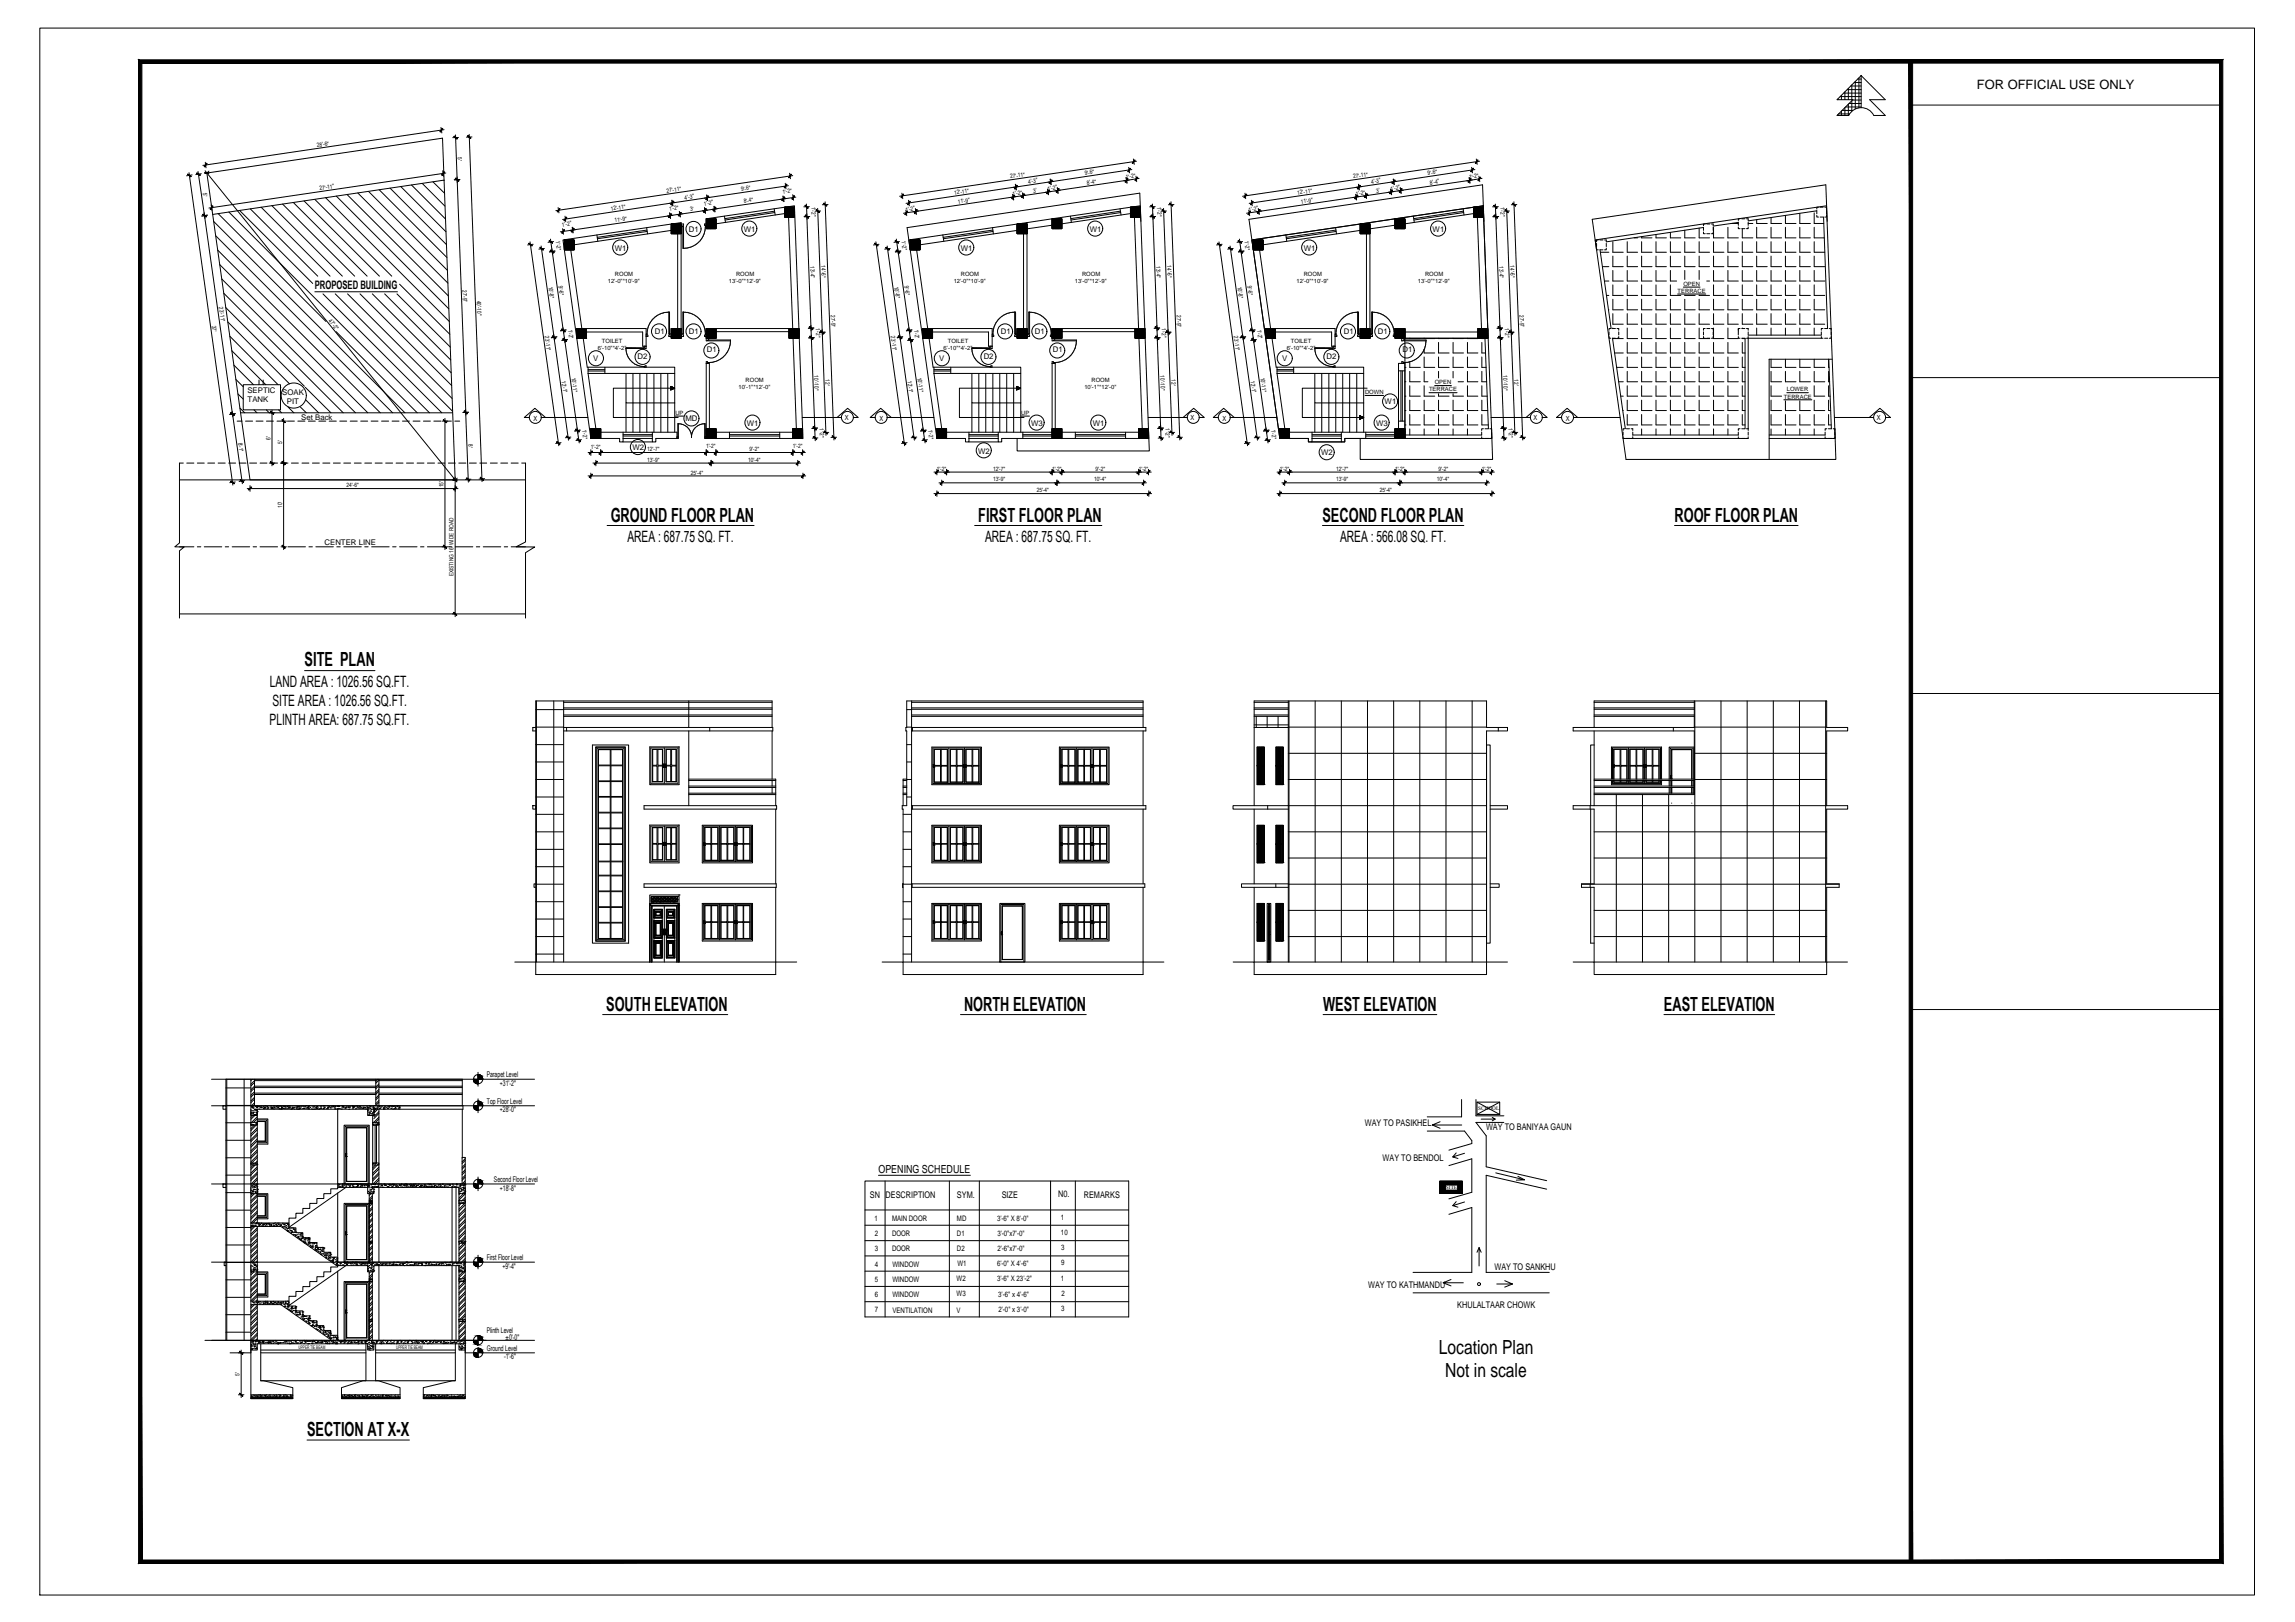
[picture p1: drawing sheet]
<svg xmlns="http://www.w3.org/2000/svg" width="841mm" height="594mm" viewBox="0 0 841 594" stroke-linecap="round" stroke-linejoin="round" font-family="sans-serif">
<defs><g id="words">
<g font-size="7.1">
<text x="223.8" y="191">GROUND FLOOR PLAN</text>
<text x="358.5" y="191">FIRST FLOOR PLAN</text>
<text x="484.6" y="191">SECOND FLOOR PLAN</text>
<text x="613.6" y="191">ROOF FLOOR PLAN</text>
<text x="111.6" y="244.1">SITE PLAN</text>
<text x="222.1" y="370.1">SOUTH ELEVATION</text>
<text x="353.3" y="370.1">NORTH ELEVATION</text>
<text x="484.9" y="370.1">WEST ELEVATION</text>
<text x="609.8" y="370.1">EAST ELEVATION</text>
<text x="527.3" y="495.7">Location Plan</text>
<text x="529.6" y="504.3">Not in scale</text>
<text x="112.5" y="525.9">SECTION AT X-X</text>
</g>
<g font-size="5.7">
<text x="229.9" y="198.6">AREA : 687.75 SQ. FT.</text>
<text x="361" y="198.6">AREA : 687.75 SQ. FT.</text>
<text x="491.1" y="198.6">AREA : 566.08 SQ. FT.</text>
<text x="98.9" y="251.7">LAND AREA : 1026.56 SQ.FT.</text>
<text x="99.8" y="258.6">SITE AREA : 1026.56 SQ.FT.</text>
<text x="98.8" y="265.5">PLINTH AREA: 687.75 SQ.FT.</text>
</g>
<text font-size="4.7" x="724.5" y="32.6">FOR OFFICIAL USE ONLY</text>
<text font-size="4.3" x="115.4" y="105.9">PROPOSED BUILDING</text>
<text font-size="4.1" x="321.9" y="429.6">OPENING SCHEDULE</text>
<g font-size="3.3">
<text x="500.2" y="412.5">WAY TO PASIKHEL</text>
<text x="544.6" y="413.8">WAY TO BANIYAA GAUN</text>
<text x="506.7" y="425.3">WAY TO BENDOL</text>
<text x="318.8" y="438.8">SN</text>
<text x="324.5" y="438.8">DESCRIPTION</text>
<text x="350.7" y="438.8">SYM.</text>
<text x="367.1" y="438.8">SIZE</text>
<text x="387.8" y="438.5">N0.</text>
<text x="397.2" y="438.8">REMARKS</text>
<text x="547.7" y="465">WAY TO SANKHU</text>
<text x="501.4" y="471.6">WAY TO KATHMANDU</text>
<text x="534" y="479.2">KHULALTAAR CHOWK</text>
</g>
<g font-size="2.9">
<text x="252.5" y="85">D1</text>
<text x="272.6" y="84.9">W1</text>
<text x="399.3" y="84.9">W1</text>
<text x="525" y="84.9">W1</text>
<text x="225.3" y="91.8">W1</text>
<text x="352.1" y="91.8">W1</text>
<text x="477.8" y="91.8">W1</text>
<text x="240" y="122.3">D1</text>
<text x="252.5" y="122.3">D1</text>
<text x="366.8" y="122.3">D1</text>
<text x="379.2" y="122.3">D1</text>
<text x="492.4" y="122.3">D1</text>
<text x="504.9" y="122.3">D1</text>
<text x="233.7" y="131.6">D2</text>
<text x="259.1" y="129.1">D1</text>
<text x="360.5" y="131.6">D2</text>
<text x="385.8" y="129.1">D1</text>
<text x="486.1" y="131.6">D2</text>
<text x="514" y="129.1">D1</text>
<text x="217.3" y="132.2">V</text>
<text x="344.2" y="132.2">V</text>
<text x="469.8" y="132.2">V</text>
<text x="90.7" y="143.9">SEPTIC</text>
<text x="90.7" y="147.3">TANK</text>
<text x="103.4" y="144.6">SOAK</text>
<text x="105.1" y="148">PIT</text>
<text x="507.4" y="148.1">W1</text>
<text x="110.4" y="153.9">Set Back</text>
<text x="251.2" y="154.4">MD</text>
<text x="273.7" y="156">W1</text>
<text x="377.9" y="156">W3</text>
<text x="400.5" y="156">W1</text>
<text x="504.3" y="156">W3</text>
<text x="231.8" y="164.9">W2</text>
<text x="358.5" y="166.1">W2</text>
<text x="484.2" y="166.8">W2</text>
<text x="118.9" y="199.6">CENTER LINE</text>
<text x="178.4" y="394.6">Parapet Level</text>
<text x="183.2" y="397.7">+31'-2&quot;</text>
<text x="178.4" y="404.3">Top Floor Level</text>
<text x="183.2" y="407.4">+28'-0&quot;</text>
<text x="181" y="433">Second Floor Level</text>
<text x="183.2" y="436.1">+18'-8&quot;</text>
<text x="178.4" y="461.6">First Floor Level</text>
<text x="184.2" y="464.7">+9'-4&quot;</text>
<text x="178.4" y="488.3">Plinth Level</text>
<text x="185.3" y="490.9">±0'-0&quot;</text>
<text x="178.4" y="494.9">Ground Level</text>
<text x="184.7" y="497.9">-1'-6&quot;</text>
</g>
<g font-size="2.8">
<text x="320.4" y="447.2">1</text>
<text x="326.9" y="447.2">MAIN DOOR</text>
<text x="350.7" y="447">MD</text>
<text x="365.4" y="447">3'-6&quot; X 8'-0&quot;</text>
<text x="388.8" y="446.7">1</text>
<text x="320.6" y="452.8">2</text>
<text x="326.9" y="452.8">DOOR</text>
<text x="350.7" y="452.6">D1</text>
<text x="365.5" y="452.6">3'-0&quot;x7'-0&quot;</text>
<text x="388.8" y="452.3">10</text>
<text x="320.5" y="458.3">3</text>
<text x="326.9" y="458.3">DOOR</text>
<text x="350.7" y="458.2">D2</text>
<text x="365.5" y="458.2">2'-6&quot;x7'-0&quot;</text>
<text x="388.9" y="457.9">3</text>
<text x="320.6" y="463.9">4</text>
<text x="327.1" y="463.9">WINDOW</text>
<text x="350.8" y="463.7">W1</text>
<text x="365.4" y="463.7">6'-0&quot; X 4'-6&quot;</text>
<text x="388.9" y="463.5">9</text>
<text x="320.5" y="469.5">5</text>
<text x="327.1" y="469.5">WINDOW</text>
<text x="350.6" y="469.1">W2</text>
<text x="365.4" y="469.3">3'-6&quot; X 23'-2&quot;</text>
<text x="388.8" y="469.1">1</text>
<text x="320.5" y="475.1">6</text>
<text x="327.1" y="475.2">WINDOW</text>
<text x="350.6" y="474.7">W3</text>
<text x="365.8" y="475">3'-6&quot; x 4'-6&quot;</text>
<text x="389" y="474.7">2</text>
<text x="320.5" y="480.7">7</text>
<text x="327.1" y="480.8">VENTILATION</text>
<text x="350.6" y="480.8">V</text>
<text x="365.9" y="480.6">2'-0&quot; x 3'-0&quot;</text>
<text x="388.9" y="480.3">3</text>
</g>
<g font-size="2.6">
<text x="195.6" y="154.1">X</text>
<text x="309.5" y="153.9">X</text>
<text x="322.3" y="154.1">X</text>
<text x="436.3" y="153.9">X</text>
<text x="448" y="154.1">X</text>
<text x="562" y="153.9">X</text>
<text x="573.8" y="154.1">X</text>
<text x="687.8" y="153.9">X</text>
</g>
<g font-size="2.1">
<text x="116.3" y="53.8" transform="rotate(-8 116.3 53.8)">28'-6&quot;</text>
<text x="167.8" y="57.5" transform="rotate(87 167.8 57.5)">5'</text>
<text x="370.3" y="65.3" transform="rotate(-8 370.3 65.3)">27'-11&quot;</text>
<text x="397.6" y="64.1" transform="rotate(-8 397.6 64.1)">9'-6&quot;</text>
<text x="412.7" y="65.5" transform="rotate(-8 412.7 65.5)">1'-2&quot;</text>
<text x="496" y="65.3" transform="rotate(-8 496 65.3)">27'-11&quot;</text>
<text x="523.3" y="64.1" transform="rotate(-8 523.3 64.1)">9'-6&quot;</text>
<text x="538.5" y="65.5" transform="rotate(-8 538.5 65.5)">1'-2&quot;</text>
<text x="74.3" y="70.7" transform="rotate(81 74.3 70.7)">5'</text>
<text x="117.2" y="69.7" transform="rotate(-9 117.2 69.7)">27'-11&quot;</text>
<text x="244.3" y="70.6" transform="rotate(-8 244.3 70.6)">27'-11&quot;</text>
<text x="271.7" y="70" transform="rotate(-9 271.7 70)">9'-6&quot;</text>
<text x="286.8" y="71.1" transform="rotate(-8 286.8 71.1)">1'-2&quot;</text>
<text x="349.8" y="71.3" transform="rotate(-8 349.8 71.3)">12'-11&quot;</text>
<text x="371.2" y="71.7" transform="rotate(-8 371.2 71.7)">1'-2&quot;</text>
<text x="376.9" y="67.2" transform="rotate(-8 376.9 67.2)">4'-3&quot;</text>
<text x="378.8" y="70.5" transform="rotate(-8 378.8 70.5)">3'</text>
<text x="384" y="69.8" transform="rotate(-8 384 69.8)">1'-2&quot;</text>
<text x="398.4" y="67.6" transform="rotate(-8 398.4 67.6)">8'-4&quot;</text>
<text x="475.5" y="71.3" transform="rotate(-8 475.5 71.3)">12'-11&quot;</text>
<text x="496.9" y="71.7" transform="rotate(-8 496.9 71.7)">1'-2&quot;</text>
<text x="502.6" y="67.2" transform="rotate(-8 502.6 67.2)">4'-3&quot;</text>
<text x="504.4" y="70.5" transform="rotate(-8 504.4 70.5)">3'</text>
<text x="509.7" y="69.8" transform="rotate(-8 509.7 69.8)">1'-2&quot;</text>
<text x="524.1" y="67.6" transform="rotate(-8 524.1 67.6)">8'-4&quot;</text>
<text x="224" y="77.2" transform="rotate(-9 224 77.2)">12'-11&quot;</text>
<text x="245.3" y="77.2" transform="rotate(-8 245.3 77.2)">1'-2&quot;</text>
<text x="251" y="73.1" transform="rotate(-8 251 73.1)">4'-3&quot;</text>
<text x="253" y="77.3" transform="rotate(-9 253 77.3)">3'</text>
<text x="258" y="75.3" transform="rotate(-8 258 75.3)">1'-2&quot;</text>
<text x="272.7" y="74.4" transform="rotate(-8 272.7 74.4)">8'-4&quot;</text>
<text x="297.4" y="75.7" transform="rotate(88 297.4 75.7)">1'-2&quot;</text>
<text x="332" y="77.5" transform="rotate(-8 332 77.5)">1'-2&quot;</text>
<text x="351.1" y="74.6" transform="rotate(-8 351.1 74.6)">11'-9&quot;</text>
<text x="424.1" y="75.7" transform="rotate(88 424.1 75.7)">1'-2&quot;</text>
<text x="457.7" y="77.5" transform="rotate(-8 457.7 77.5)">1'-2&quot;</text>
<text x="476.8" y="74.6" transform="rotate(-8 476.8 74.6)">11'-9&quot;</text>
<text x="549.8" y="75.7" transform="rotate(88 549.8 75.7)">1'-2&quot;</text>
<text x="206" y="83" transform="rotate(-8 206 83)">1'-2&quot;</text>
<text x="225.3" y="81.4" transform="rotate(-8 225.3 81.4)">11'-9&quot;</text>
<text x="203.6" y="88.3" transform="rotate(82 203.6 88.3)">1'-2&quot;</text>
<text x="330.4" y="88.3" transform="rotate(82 330.4 88.3)">1'-2&quot;</text>
<text x="456.1" y="88.3" transform="rotate(83 456.1 88.3)">1'-2&quot;</text>
<text x="225.3" y="101.2">ROOM</text>
<text x="269.7" y="101.2">ROOM</text>
<text x="296.9" y="97.4" transform="rotate(88 296.9 97.4)">13'-4&quot;</text>
<text x="301" y="97.2" transform="rotate(88 301 97.2)">14'-6&quot;</text>
<text x="352.1" y="101.2">ROOM</text>
<text x="396.5" y="101.2">ROOM</text>
<text x="423.7" y="97.4" transform="rotate(88 423.7 97.4)">13'-4&quot;</text>
<text x="427.7" y="97.2" transform="rotate(88 427.7 97.2)">14'-6&quot;</text>
<text x="477.8" y="101.2">ROOM</text>
<text x="522.2" y="101.2">ROOM</text>
<text x="549.4" y="97.4" transform="rotate(88 549.4 97.4)">13'-4&quot;</text>
<text x="553.4" y="97.2" transform="rotate(88 553.4 97.2)">14'-6&quot;</text>
<text x="169.5" y="106.2" transform="rotate(88 169.5 106.2)">27'-9&quot;</text>
<text x="201" y="105" transform="rotate(82 201 105)">10'-8&quot;</text>
<text x="204.7" y="104.8" transform="rotate(83 204.7 104.8)">9'-6&quot;</text>
<text x="222.7" y="103.8">12'-0&quot;*10'-9&quot;</text>
<text x="267.1" y="103.8">13'-0&quot;*12'-9&quot;</text>
<text x="327.7" y="105" transform="rotate(82 327.7 105)">10'-8&quot;</text>
<text x="331.5" y="104.8" transform="rotate(82 331.5 104.8)">9'-6&quot;</text>
<text x="349.5" y="103.8">12'-0&quot;*10'-9&quot;</text>
<text x="393.9" y="103.8">13'-0&quot;*12'-9&quot;</text>
<text x="453.4" y="105" transform="rotate(83 453.4 105)">10'-8&quot;</text>
<text x="457.1" y="104.8" transform="rotate(82 457.1 104.8)">9'-6&quot;</text>
<text x="475.2" y="103.8">12'-0&quot;*10'-9&quot;</text>
<text x="519.6" y="103.8">13'-0&quot;*12'-9&quot;</text>
<text x="614.8" y="107.3">TERRACE</text>
<text x="616.9" y="104.7">OPEN</text>
<text x="80.2" y="112.5" transform="rotate(82 80.2 112.5)">23'-11&quot;</text>
<text x="174.7" y="110.1" transform="rotate(87 174.7 110.1)">40'-10&quot;</text>
<text x="77.6" y="119.3" transform="rotate(82 77.6 119.3)">37'</text>
<text x="120.3" y="117.5" transform="rotate(51 120.3 117.5)">47'-2&quot;</text>
<text x="304.5" y="115.3" transform="rotate(88 304.5 115.3)">27'-9&quot;</text>
<text x="431.2" y="115.3" transform="rotate(88 431.2 115.3)">27'-9&quot;</text>
<text x="556.9" y="115.3" transform="rotate(88 556.9 115.3)">27'-9&quot;</text>
<text x="199.6" y="123.2" transform="rotate(82 199.6 123.2)">23'-11&quot;</text>
<text x="208.2" y="120.7" transform="rotate(82 208.2 120.7)">1'-2&quot;</text>
<text x="220.6" y="125.7">TOILET</text>
<text x="299" y="120.1" transform="rotate(88 299 120.1)">1'-2&quot;</text>
<text x="326.4" y="123.2" transform="rotate(82 326.4 123.2)">23'-11&quot;</text>
<text x="334.9" y="120.7" transform="rotate(82 334.9 120.7)">1'-2&quot;</text>
<text x="347.3" y="125.7">TOILET</text>
<text x="425.8" y="120.1" transform="rotate(88 425.8 120.1)">1'-2&quot;</text>
<text x="452.1" y="123.2" transform="rotate(82 452.1 123.2)">23'-11&quot;</text>
<text x="460.7" y="120.7" transform="rotate(83 460.7 120.7)">1'-2&quot;</text>
<text x="473.1" y="125.7">TOILET</text>
<text x="551.5" y="120.1" transform="rotate(88 551.5 120.1)">1'-2&quot;</text>
<text x="219.1" y="128.3">6'-10&quot;*4'-2&quot;</text>
<text x="345.8" y="128.3">6'-10&quot;*4'-2&quot;</text>
<text x="471.5" y="128.3">6'-10&quot;*4'-2&quot;</text>
<text x="298.4" y="137.5" transform="rotate(88 298.4 137.5)">10'-10&quot;</text>
<text x="425.2" y="137.5" transform="rotate(87 425.2 137.5)">10'-10&quot;</text>
<text x="550.8" y="137.5" transform="rotate(88 550.8 137.5)">10'-10&quot;</text>
<text x="205.8" y="139.5" transform="rotate(82 205.8 139.5)">12'-1&quot;</text>
<text x="209.4" y="138.3" transform="rotate(82 209.4 138.3)">10'-11&quot;</text>
<text x="270.6" y="142.4">10'-1&quot;*12'-0&quot;</text>
<text x="273.2" y="139.9">ROOM</text>
<text x="302.5" y="138.9" transform="rotate(88 302.5 138.9)">12'</text>
<text x="332.5" y="139.5" transform="rotate(82 332.5 139.5)">12'-1&quot;</text>
<text x="336.2" y="138.3" transform="rotate(82 336.2 138.3)">10'-11&quot;</text>
<text x="397.4" y="142.4">10'-1&quot;*12'-0&quot;</text>
<text x="400" y="139.9">ROOM</text>
<text x="429.2" y="138.9" transform="rotate(88 429.2 138.9)">12'</text>
<text x="458.3" y="139.5" transform="rotate(82 458.3 139.5)">12'-1&quot;</text>
<text x="461.9" y="138.3" transform="rotate(82 461.9 138.3)">10'-11&quot;</text>
<text x="523.7" y="143.4">TERRACE</text>
<text x="525.8" y="140.8">OPEN</text>
<text x="554.9" y="138.9" transform="rotate(88 554.9 138.9)">12'</text>
<text x="654.8" y="143.4">LOWER</text>
<text x="500.2" y="144.4">DOWN</text>
<text x="653.7" y="146">TERRACE</text>
<text x="247.5" y="152">UP</text>
<text x="374.3" y="152">UP</text>
<text x="99.1" y="161" transform="rotate(-90 99.1 161)">6'</text>
<text x="213.3" y="157.4" transform="rotate(82 213.3 157.4)">1'-2&quot;</text>
<text x="300.3" y="156.8" transform="rotate(88 300.3 156.8)">1'-2&quot;</text>
<text x="340.2" y="157.4" transform="rotate(83 340.2 157.4)">1'-2&quot;</text>
<text x="427.1" y="156.8" transform="rotate(88 427.1 156.8)">1'-2&quot;</text>
<text x="465.8" y="157.4" transform="rotate(82 465.8 157.4)">1'-2&quot;</text>
<text x="552.8" y="156.8" transform="rotate(88 552.8 156.8)">1'-2&quot;</text>
<text x="87.2" y="162.1" transform="rotate(83 87.2 162.1)">8'-1&quot;</text>
<text x="103.4" y="162.6" transform="rotate(-90 103.4 162.6)">5'</text>
<text x="171.6" y="162.6" transform="rotate(87 171.6 162.6)">8'</text>
<text x="216.5" y="164.5">1'-2&quot;</text>
<text x="237.2" y="165.2">12'-7&quot;</text>
<text x="258.7" y="164">1'-2&quot;</text>
<text x="274.7" y="165.2">9'-2&quot;</text>
<text x="290.6" y="164">1'-2&quot;</text>
<text x="237.2" y="169">13'-9&quot;</text>
<text x="253.2" y="173.8">25'-4&quot;</text>
<text x="274.2" y="169">10'-4&quot;</text>
<text x="343.3" y="172.4">1'-2&quot;</text>
<text x="363.9" y="172.4">12'-7&quot;</text>
<text x="385.6" y="172.4">1'-2&quot;</text>
<text x="401.5" y="172.4">9'-2&quot;</text>
<text x="417.3" y="172.4">1'-2&quot;</text>
<text x="469" y="172.4">1'-2&quot;</text>
<text x="489.6" y="172.4">12'-7&quot;</text>
<text x="511.2" y="172.4">1'-2&quot;</text>
<text x="527.2" y="172.4">9'-2&quot;</text>
<text x="543" y="172.4">1'-2&quot;</text>
<text x="127" y="178.4">24'-6&quot;</text>
<text x="162.5" y="178.5" transform="rotate(-90 162.5 178.5)">15'</text>
<text x="363.9" y="176.3">13'-9&quot;</text>
<text x="400.9" y="176.3">10'-4&quot;</text>
<text x="489.6" y="176.3">13'-9&quot;</text>
<text x="526.6" y="176.3">10'-4&quot;</text>
<text x="379.9" y="180.2">25'-4&quot;</text>
<text x="505.6" y="180.2">25'-4&quot;</text>
<text x="103.4" y="186.1" transform="rotate(-90 103.4 186.1)">10'</text>
<text x="166.2" y="211.1" transform="rotate(-90 166.2 211.1)">EXISTING 16' WIDE ROAD</text>
<text x="87.8" y="503.8" transform="rotate(-90 87.8 503.8)">5'</text>
</g>
<g font-size="1.9">
<text x="541.7" y="406.7">SCHOOL</text>
<text x="529.9" y="435.5">SITE</text>
</g>
<g font-size="1.8">
<text x="109.4" y="494">UPPER TIE BEAM</text>
<text x="145.1" y="494">UPPER TIE BEAM</text>
</g>
</g></defs>
<!-- layer: 0 -->
<g fill="#000" stroke="#000" stroke-width=".37">
<path d="M75.7 59.8l-.7 1.3zM75.7 59.8l-.7 1.3z"/>
<path d="M162.1 47.1l-.8 1.2zM162.1 47.1l-.8 1.2z"/>
<path d="M166.4 50l1.2 .9zM166.4 50l1.2 .9z"/>
<path d="M171.4 49.8l1.1 .9zM171.4 49.8l1.1 .9z"/>
<path d="M415.8 58.6l-.8 1.2zM415.8 58.6l-.7 1.2z"/>
<path d="M541.5 58.6l-.8 1.2zM541.5 58.6l-.7 1.2z"/>
<path d="M68.8 63.9l1.2 .7zM68.8 63.8l1.2 .8z"/>
<path d="M72.1 63.4l1.3 .7zM72.2 63.3l1.2 .8z"/>
<path d="M74.5 78.5l1.1 .8zM74.3 78.6l1.3 .7z"/>
<path d="M74.3 78.5l1.2 .9zM74.4 78.5l1.2 .8z"/>
<path d="M75 63.4l1.5 .1zM75.1 63.2l1.4 .2h-1.5z"/>
<path d="M78 75.4l-.8 1.3zM78 75.4l-.9 1.2z"/>
<path d="M162.7 62.9l-.7 1.3zM162.7 62.9l-.7 1.3z"/>
<path d="M166.9 65.4l1.2 .8zM166.9 65.4l1.2 .8z"/>
<path d="M166.9 65.4l1.2 .8zM166.9 65.4l1.2 .8z"/>
<path d="M205.1 76.4l-.8 1.2zM205.1 76.4l-.9 1.1z"/>
<path d="M207.6 79.6l-.8 1.2zM207.6 79.6l-.9 1.2z"/>
<path d="M245.9 78.4l-.7 1.2zM245.9 78.4l-.7 1.2z"/>
<path d="M246.7 73.7l-.7 1.3zM246.7 73.7l-.7 1.3z"/>
<path d="M245.9 78.4l-.7 1.2zM245.9 78.4l-.7 1.2z"/>
<path d="M246.7 73.7l-.7 1.3zM246.7 73.7l-.7 1.3z"/>
<path d="M249.5 77.9l-.8 1.1zM249.5 77.9l-.7 1.2z"/>
<path d="M249.5 77.9l-.7 1.2zM249.5 77.9l-.8 1.1z"/>
<path d="M258.7 76.5l-.8 1.2zM258.7 76.5l-.7 1.2z"/>
<path d="M259.5 71.8l-.7 1.3zM259.5 71.8l-.7 1.3z"/>
<path d="M258.7 76.5l-.7 1.2zM258.7 76.5l-.8 1.2z"/>
<path d="M259.5 71.8l-.7 1.3zM259.5 71.8l-.7 1.3z"/>
<path d="M262.2 75.9l-.7 1.3zM262.2 75.9l-.7 1.3z"/>
<path d="M262.2 75.9l-.7 1.3zM262.2 75.9l-.7 1.3z"/>
<path d="M287.5 72.2l-.9 1.2zM287.5 72.2l-.8 1.3z"/>
<path d="M288.3 67.5l-.8 1.3zM288.3 67.5l-.8 1.3z"/>
<path d="M287.5 72.2l-.8 1.3zM287.5 72.2l-.9 1.2z"/>
<path d="M289.9 63.8l-.8 1.3zM289.9 63.8l-.8 1.3z"/>
<path d="M291 71.7l-.7 1.3zM291 71.7l-.7 1.3z"/>
<path d="M295.2 78.8l1.1 1zM295.1 78.9l1.1 1z"/>
<path d="M295 75.3l1.1 .9zM295.1 75.2l1 1z"/>
<path d="M295.1 78.9l1.1 1zM295.1 78.9l1.2 .9z"/>
<path d="M299.1 76.9l1.2 .8zM299.2 76.8l1.1 .9z"/>
<path d="M301.8 74.5l1.2 .9zM301.8 74.5l1.2 .9z"/>
<path d="M331.1 71.1l-.8 1.3zM331.1 71.1l-.8 1.3z"/>
<path d="M332.5 77.3l-.8 1.3zM332.5 77.3l-.8 1.3z"/>
<path d="M333.4 73.7l-.7 1.3zM333.4 73.7l-.7 1.3z"/>
<path d="M336 76.8l-.8 1.3zM336 76.8l-.8 1.3z"/>
<path d="M336 76.8l-.8 1.3zM336 76.8l-.8 1.3z"/>
<path d="M371.7 71.6l-.7 1.2zM371.7 71.6l-.7 1.2z"/>
<path d="M371.7 71.6l-.7 1.2zM371.7 71.6l-.7 1.2z"/>
<path d="M372.6 67.9l-.7 1.3zM372.6 67.9l-.7 1.3z"/>
<path d="M372.6 67.9l-.7 1.3zM372.6 67.9l-.7 1.3z"/>
<path d="M375.3 71.1l-.9 1.1zM375.3 71.1l-.8 1.2z"/>
<path d="M375.3 71.1l-.8 1.2zM375.3 71.1l-.9 1.1z"/>
<path d="M384.5 69.7l-.8 1.2zM384.5 69.7l-.8 1.2z"/>
<path d="M385.4 66l-.9 1.1zM385.4 66l-.7 1.2z"/>
<path d="M384.5 69.7l-.8 1.2zM384.5 69.7l-.8 1.2z"/>
<path d="M385.4 66l-.7 1.2zM385.4 66l-.9 1.1z"/>
<path d="M388 69.2l-.8 1.2zM388 69.2l-.8 1.2z"/>
<path d="M388 69.2l-.8 1.2zM388 69.2l-.8 1.2z"/>
<path d="M413.2 65.4l-.8 1.2zM413.2 65.4l-.7 1.3z"/>
<path d="M413.2 65.4l-.7 1.3zM413.2 65.4l-.8 1.2z"/>
<path d="M414.1 61.7l-.7 1.2zM414.1 61.7l-.7 1.2z"/>
<path d="M416.8 64.9l-.8 1.3zM416.8 64.9l-.8 1.3z"/>
<path d="M421.9 78.9l1.1 .9zM421.9 78.9l1.1 1z"/>
<path d="M421.8 75.3l1 1zM421.9 75.2l1 1z"/>
<path d="M421.9 78.9l1.1 1zM421.9 78.9l1.1 .9z"/>
<path d="M425.9 76.9l1.1 .8zM425.9 76.8l1.1 .9z"/>
<path d="M428.6 74.5l1.2 .9zM428.7 74.4l1.1 1z"/>
<path d="M456.7 71.1l-.7 1.3zM456.7 71.1l-.7 1.3z"/>
<path d="M458.1 77.3l-.7 1.3zM458.1 77.3l-.7 1.3z"/>
<path d="M459.1 73.7l-.7 1.3zM459.1 73.7l-.7 1.3z"/>
<path d="M461.7 76.8l-.8 1.3zM461.7 76.8l-.8 1.3z"/>
<path d="M461.7 76.8l-.8 1.3zM461.7 76.8l-.8 1.3z"/>
<path d="M497.4 71.6l-.8 1.2zM497.4 71.6l-.8 1.2z"/>
<path d="M498.3 67.9l-.7 1.3zM498.3 67.9l-.7 1.3z"/>
<path d="M497.4 71.6l-.8 1.2zM497.4 71.6l-.8 1.2z"/>
<path d="M498.3 67.9l-.7 1.3zM498.3 67.9l-.7 1.3z"/>
<path d="M500.9 71.1l-.7 1.2zM500.9 71.1l-.7 1.2z"/>
<path d="M500.9 71.1l-.7 1.2zM500.9 71.1l-.7 1.2z"/>
<path d="M510.1 69.7l-.7 1.2zM510.1 69.7l-.7 1.2z"/>
<path d="M511.1 66l-.9 1.1zM511.1 66l-.8 1.2z"/>
<path d="M510.1 69.7l-.7 1.2zM510.1 69.7l-.7 1.2z"/>
<path d="M511.1 66l-.8 1.2zM511.1 66l-.9 1.1z"/>
<path d="M513.6 69.2l-.7 1.2zM513.6 69.2l-.7 1.2z"/>
<path d="M513.6 69.2l-.7 1.2zM513.6 69.2l-.7 1.2z"/>
<path d="M538.9 65.4l-.9 1.2zM538.9 65.4l-.8 1.3z"/>
<path d="M539.9 61.7l-.8 1.2zM539.9 61.7l-.8 1.2z"/>
<path d="M538.9 65.4l-.8 1.3zM538.9 65.4l-.9 1.2z"/>
<path d="M542.5 64.9l-.8 1.3zM542.5 64.9l-.8 1.3z"/>
<path d="M547.5 78.9l1.3 .9zM547.5 78.9l1.3 .9z"/>
<path d="M547.4 75.3l1.2 .9zM547.4 75.3l1.2 .9z"/>
<path d="M547.5 78.9l1.3 .9zM547.5 78.9l1.3 .9z"/>
<path d="M551.5 76.9l1.1 1zM551.5 76.9l1.2 .8z"/>
<path d="M554.3 74.5l1.1 1zM554.3 74.5l1.1 .9z"/>
<path d="M193.7 89.2l1.2 .9zM193.7 89.2l1.3 .8z"/>
<path d="M197.9 90.7l1.2 .8zM197.9 90.6l1.2 .9z"/>
<path d="M201.9 91.6l1.1 .9zM201.7 91.8l1.3 .7z"/>
<path d="M201.2 88.3l1.2 .8zM201.2 88.3l1.3 .7z"/>
<path d="M201.7 91.8l1.3 .7zM201.7 91.8l1.3 .7z"/>
<path d="M206.7 84.1l-.7 1.3zM206.7 84.1l-.8 1.2z"/>
<path d="M210.2 83.6l-.7 1.3zM210.2 83.6l-.7 1.3z"/>
<path d="M210.2 83.6l-.7 1.3zM210.2 83.6l-.7 1.3z"/>
<path d="M320.5 89.2l1.2 .9zM320.6 89.1l1.1 .9z"/>
<path d="M324.6 90.7l1.3 .8zM324.6 90.7l1.3 .8z"/>
<path d="M328.6 91.6l1.1 .9zM328.5 91.8l1.2 .8z"/>
<path d="M328 88.3l1.2 .8zM328.1 88.1l1.1 .9z"/>
<path d="M328.5 91.8l1.2 .8zM328.5 91.8l1.2 .7z"/>
<path d="M446.2 89.2l1.3 .8zM446.3 89.1l1.2 .9z"/>
<path d="M450.3 90.7l1.2 .9zM450.3 90.7l1.2 .8z"/>
<path d="M454.3 91.6l1.1 .9zM454.2 91.8l1.1 .8z"/>
<path d="M453.7 88.3l1.3 .7zM453.8 88.1l1.2 .9z"/>
<path d="M454.2 91.8l1.1 .8zM454.3 91.6l1.1 .9z"/>
<path d="M296.7 119.7l1.1 .9zM296.7 119.7l1.1 .9z"/>
<path d="M423.5 119.6l1 1zM423.4 119.7l1.1 .9z"/>
<path d="M549.1 119.7l1.1 .9zM549.1 119.7l1 1z"/>
<path d="M202.5 123.1l1.1 .8zM202.4 123.2l1.2 .8z"/>
<path d="M202.4 123.2l1.2 .8zM202.5 123.1l1.1 .8z"/>
<path d="M205.8 120.6l1.3 .8zM205.8 120.6l1.2 .9z"/>
<path d="M206.3 124.1l1.3 .8zM206.3 124.1l1.3 .8z"/>
<path d="M205.8 120.6l1.2 .9zM205.8 120.6l1.3 .8z"/>
<path d="M206.3 124.1l1.3 .8zM206.3 124.1l1.3 .8z"/>
<path d="M296.8 123.2l1.1 .9zM296.8 123.3l1.1 .8z"/>
<path d="M296.7 119.7l1.1 .9zM296.7 119.7l1.1 .9z"/>
<path d="M296.8 123.3l1.1 .8zM296.8 123.2l1.1 .9z"/>
<path d="M300.8 121.2l1.1 1zM300.7 121.3l1.2 .9z"/>
<path d="M300.7 121.3l1.2 .9zM300.7 121.3l1.2 .9z"/>
<path d="M329.2 123.1l1.2 .8zM329.2 123.2l1.2 .7z"/>
<path d="M329.2 123.2l1.2 .7zM329.2 123.1l1.2 .8z"/>
<path d="M332.7 120.5l1.1 .9zM332.5 120.6l1.2 .9z"/>
<path d="M333.2 124l1.1 .9zM333 124.1l1.3 .8z"/>
<path d="M332.5 120.6l1.2 .9zM332.5 120.6l1.3 .8z"/>
<path d="M333 124.1l1.3 .8zM333 124.1l1.3 .8z"/>
<path d="M423.6 123.2l1.1 .9zM423.5 123.3l1.1 1z"/>
<path d="M423.4 119.7l1.1 .9zM423.4 119.7l1.1 .9z"/>
<path d="M423.5 123.3l1.1 1zM423.6 123.2l1.1 .9z"/>
<path d="M427.6 121.2l1.1 1zM427.5 121.3l1.2 .9z"/>
<path d="M427.5 121.3l1.2 .9zM427.6 121.2l1.1 1z"/>
<path d="M455 123.1l1.1 .8zM454.8 123.2l1.2 .8z"/>
<path d="M454.8 123.2l1.2 .8zM454.8 123.2l1.3 .7z"/>
<path d="M458.3 120.5l1.2 .9zM458.3 120.6l1.2 .8z"/>
<path d="M458.8 124l1.2 .9zM458.8 124.1l1.1 .9z"/>
<path d="M458.3 120.6l1.2 .8zM458.3 120.5l1.2 .9z"/>
<path d="M458.8 124.1l1.1 .9zM458.8 124l1.2 .9z"/>
<path d="M549.3 123.2l1.1 .9zM549.2 123.3l1.2 .8z"/>
<path d="M549.1 119.7l1 1zM549.1 119.7l1.1 .9z"/>
<path d="M549.2 123.3l1.2 .8zM549.3 123.2l1.1 .9z"/>
<path d="M553.2 121.3l1.1 .9zM553.2 121.3l1.1 1z"/>
<path d="M553.2 121.3l1.1 1zM553.2 121.3l1.1 .9z"/>
<path d="M84.6 151.1l1.2 .9zM84.6 151.3l1.2 .7z"/>
<path d="M84.6 151.3l1.2 .7zM84.6 151.1l1.2 .9z"/>
<path d="M99.1 150.7l1.2 .9zM99.2 150.6l1.1 1z"/>
<path d="M103.4 153.8l1.1 .9zM103.4 153.8l1.1 .9z"/>
<path d="M162.5 153.8l1.1 .9zM162.5 153.8l1.1 .9z"/>
<path d="M170.2 150.5l1 .9zM170.1 150.6l1.1 .8z"/>
<path d="M170.1 150.6l1.1 .8zM170.2 150.5l1 .9z"/>
<path d="M207.7 159.7l1.1 .9zM207.6 159.8l1.2 .8z"/>
<path d="M211.1 157.2l1.1 .9zM211 157.4l1.1 .8z"/>
<path d="M211 157.4l1.1 .8zM211.1 157.2l1.1 .9z"/>
<path d="M298.1 156.3l1 1zM298 156.4l1.1 1z"/>
<path d="M298.1 160l1.2 .8zM298.1 160l1.1 1z"/>
<path d="M298 156.4l1.1 1zM298 156.4l1.1 .9z"/>
<path d="M302.2 157.9l1.1 1zM302.1 158l1.2 .9z"/>
<path d="M305 159.7l1.1 .9zM305 159.7l1.1 1z"/>
<path d="M334.3 159.8l1.3 .8zM334.3 159.8l1.2 .9z"/>
<path d="M337.8 157.2l1.2 .9zM337.7 157.4l1.3 .7z"/>
<path d="M337.7 157.4l1.3 .7zM337.8 157.2l1.2 .9z"/>
<path d="M424.7 156.4l1.2 .9zM424.7 156.4l1.1 1z"/>
<path d="M424.9 160l1.1 .8zM424.9 160l1 1z"/>
<path d="M424.7 156.4l1.1 1zM424.7 156.4l1.2 .9z"/>
<path d="M429 157.9l1 1zM428.9 158l1.1 .9z"/>
<path d="M431.7 159.7l1.2 .9zM431.7 159.7l1.1 1z"/>
<path d="M460.1 159.7l1.1 .9zM460 159.8l1.2 .9z"/>
<path d="M463.5 157.2l1.2 .9zM463.4 157.4l1.3 .7z"/>
<path d="M463.4 157.4l1.3 .7zM463.4 157.4l1.3 .7z"/>
<path d="M550.5 156.3l1.1 1zM550.4 156.4l1.2 .9z"/>
<path d="M550.7 159.9l1 .9zM550.6 160l1.1 .8z"/>
<path d="M550.4 156.4l1.2 .9zM550.4 156.4l1.2 .9z"/>
<path d="M554.7 157.9l1 1zM554.5 158l1.2 .9z"/>
<path d="M557.4 159.7l1.2 .9zM557.4 159.7l1.2 .9z"/>
<path d="M84.7 176.1l1.1 .9zM84.6 176.3l1.2 .9z"/>
<path d="M88.1 175.6l1.2 .9zM88 175.8l1.2 .9z"/>
<path d="M92.1 178.4l-.9 1.1zM92.1 178.4l-1.1 1z"/>
<path d="M99.2 169l1.1 1.1zM99.1 169.2l1.2 .9z"/>
<path d="M103.5 169l1 1.1zM103.4 169.2l1.1 .9z"/>
<path d="M103.4 169.2l1.1 .9zM103.5 169l1 1.1z"/>
<path d="M166.1 175.6l-.1 .2h1.5zM166 175.8l1.5 .1z"/>
<path d="M166.2 179.4l1-1zM167.2 178.4l-.8 1.1z"/>
<path d="M166.2 175.3l1.2 .9zM166.2 175.3l1.2 .9z"/>
<path d="M171.1 175l1 1zM171 175.1l1.1 1z"/>
<path d="M176.1 174.8l1.1 1zM176 174.9l1.1 1.1z"/>
<path d="M204.1 161.8l1.1 .8zM204 161.9l1.2 .9z"/>
<path d="M211.4 160.8l1.3 .8zM211.4 160.8l1.2 .9z"/>
<path d="M217 165.2l-.9 1.1zM215.9 166.2l1.1-1z"/>
<path d="M217 173.7l-.9 1.2zM215.9 174.8l1.1-1.1z"/>
<path d="M218.8 169l-.9 1.2zM218.8 169l-.9 1.2z"/>
<path d="M220.6 165.2l-1 1zM220.6 165.2l-.9 1.1z"/>
<path d="M220.6 165.2l-.9 1.1zM220.6 165.2l-1 1z"/>
<path d="M259.3 165.2l-1 1.1zM259.3 165.2l-1 1.1z"/>
<path d="M259.3 165.2l-1 1.1zM259.3 165.2l-1 1.1z"/>
<path d="M261 169l-.9 1.2zM261 169l-.9 1.2z"/>
<path d="M261 169l-.9 1.2zM261 169l-.9 1.2z"/>
<path d="M262.8 165.2l-1 1zM262.8 165.2l-.9 1.1z"/>
<path d="M262.8 165.2l-.9 1.1zM262.8 165.2l-1 1z"/>
<path d="M290 166.2l1-1zM291 165.2l-.9 1.1z"/>
<path d="M291 165.2l-.9 1.1zM291 165.2l-1 1z"/>
<path d="M292.8 169l-.9 1.2zM292.8 169l-.9 1.2z"/>
<path d="M294.6 165.2l-1.1 1zM294.6 165.2l-.9 1.1z"/>
<path d="M293.7 174.8l1-1.1zM294.7 173.7l-.9 1.2z"/>
<path d="M330.8 161.8l1.2 .8zM330.8 161.9l1.1 .9z"/>
<path d="M338.3 160.7l1.2 .9zM338.3 160.8l1.1 .9z"/>
<path d="M343.8 172.3l-1 1.2zM343.8 172.3l-1 1.2z"/>
<path d="M345.6 176.3l-.9 1.1zM345.6 176.3l-.9 1.1z"/>
<path d="M347.3 172.3l-1 1.1zM347.3 172.3l-.9 1.2z"/>
<path d="M347.3 172.3l-.9 1.2zM347.3 172.3l-1 1.1z"/>
<path d="M386 172.3l-1 1.1zM386 172.3l-.9 1.2z"/>
<path d="M386 172.3l-.9 1.2zM386 172.3l-1 1.1z"/>
<path d="M386.8 177.3l1-1zM387.8 176.3l-.9 1.1z"/>
<path d="M387.8 176.3l-.9 1.1zM387.8 176.3l-.9 1.1z"/>
<path d="M389.6 172.3l-1.1 1.1zM389.6 172.3l-.9 1.2z"/>
<path d="M389.6 172.3l-.9 1.2zM389.6 172.3l-1.1 1.1z"/>
<path d="M417.8 172.3l-1.1 1.1zM417.8 172.3l-.9 1.2z"/>
<path d="M417.8 172.3l-.9 1.2zM417.8 172.3l-1.1 1.1z"/>
<path d="M418.5 177.3l1-1zM419.5 176.3l-.9 1.1z"/>
<path d="M420.3 173.4l1.1-1.1zM421.4 172.3l-1 1.2z"/>
<path d="M456.4 161.9l1.3 .7zM456.4 161.9l1.3 .7z"/>
<path d="M463.9 160.8l1.3 .8zM463.9 160.8l1.3 .8z"/>
<path d="M469.4 172.3l-.8 1.2zM469.4 172.3l-1 1.1z"/>
<path d="M471.2 176.3l-.9 1.1zM471.2 176.3l-.9 1.1z"/>
<path d="M473 172.3l-1 1.1zM473 172.3l-.9 1.2z"/>
<path d="M473 172.3l-.9 1.2zM473 172.3l-1 1.1z"/>
<path d="M511.7 172.3l-1 1.1zM511.7 172.3l-.9 1.2z"/>
<path d="M511.7 172.3l-.9 1.2zM511.7 172.3l-1 1.1z"/>
<path d="M512.4 177.3l1.1-1zM513.5 176.3l-.9 1.1z"/>
<path d="M513.5 176.3l-.9 1.1zM512.4 177.3l1.1-1z"/>
<path d="M515.3 172.3l-1 1.2zM515.3 172.3l-1 1.2z"/>
<path d="M515.3 172.3l-1 1.2zM515.3 172.3l-1 1.2z"/>
<path d="M543.5 172.3l-1.1 1.1zM543.5 172.3l-1 1.2z"/>
<path d="M543.5 172.3l-1 1.2zM543.5 172.3l-1.1 1.1z"/>
<path d="M544.2 177.3l1.1-1zM545.3 176.3l-1 1.1z"/>
<path d="M547 172.3l-.9 1.2zM547 172.3l-.9 1.2z"/>
<path d="M103.5 199.7l1 1zM103.4 199.8l1.1 .9z"/>
<path d="M162.5 199.7l1.1 1zM162.5 199.8l1.1 .9z"/>
<path d="M343.8 180.2l-1 1.2zM343.8 180.2l-1 1.2z"/>
<path d="M420.4 181.2l1.1-1zM421.5 180.2l-1 1.2z"/>
<path d="M469.4 180.2l-.8 1.2zM469.4 180.2l-.8 1.2z"/>
<path d="M546.1 181.2l1.1-1zM547.2 180.2l-.9 1.2z"/>
<path d="M166.4 224.3l1 1zM166.2 224.4l1.2 .9z"/>
<path d="M87.8 495l1.1 .9zM87.9 494.9l1 1z"/>
<path d="M87.9 510.3l1 1zM87.8 510.3l1.1 1z"/>
<path d="M699.6 22.5v549.4h1.3zM699.6 22.5h1.3v549.4z"/>
<path d="M813.4 23.1v548.3l1.2 1.2zM813.4 23.1l1.2-1.2v550.7zM52 23.1h761.4l1.2-1.2zM50.8 21.9h763.8l-762.6 1.2zM50.8 21.9l1.2 549.5v-548.3zM50.8 21.9l1.2 549.5-1.2 1.2zM50.8 572.6l762.6-1.2h-761.4zM50.8 572.6l762.6-1.2 1.2 1.2z"/>
</g>
<g fill="none" stroke="#000" stroke-width=".37">
<path d="M14.6 10.3h811.6v573.9h-811.6zM700.3 38.5h113.6M75.8 63.4l86.4-12.8 4.6 125.2h-75.2zM162.7 66l-84.8 12.5M265.5 79.2l.4 2.3M283.7 76.5l.4 2.2M283.8 77.3l-18.1 2.8M283.9 77.9l-18.2 2.7M287.5 75.9h3.6v3.6h-3.6zM287.5 78.2l-25.1 3.8M289 79.5l1.5 40.8h-31.7M392.3 79.2l.3 2.3"/>
<path d="M410.4 76.5l.4 2.2M410.6 77.3l-18.2 2.8M410.7 77.9l-18.2 2.7M414.3 75.9h3.6v3.6h-3.6zM414.3 78.2l-25.2 3.8M415.7 79.5l1.5 40.8h-31.6M518 79.2l.3 2.3M536.2 76.5l.3 2.2M536.3 77.3l-18.2 2.8M536.4 77.9l-18.3 2.7M540 75.9h3.5v3.6h-3.5zM540 78.2l-25.2 3.8"/>
<path d="M541.4 79.5l1.5 40.8M665.8 78.9v.6h.6M665.8 77.2v1.1M665.8 77.2l-25.2 3.7M666.4 75.9h-.6v.7M667 79.5h1.1M667 75.9h1.1M668.3 79.5l1.4 40.8M668.7 75.9h.6v.7M669.3 78.9v.6h-.6M669.3 77.2v1.1M206.8 87.9h3.6v3.6h-3.6z"/>
<path d="M209.2 91.5l4 28.8M218.7 86l.4 2.3M237 83.4l.3 2.3M237.1 84.3l-18.2 2.6M237.2 84.8l-18.3 2.6M246 82h3.6v3.6h-3.6zM246 84.4l-35.6 5.3M248.3 85.6v34.7M249.6 82h.9v.5h-.3v8.4h.3v-7.9h-.9v-1.5l-43.3 6.4 10.2 72.7h10.6v1.3h1.2v-1.3M249.6 83.9v37.6M258.2 82h.6v1l-.6-.5zM258.8 80.1l32.3-4.7 3.1 85.2h-35.4"/>
<path d="M258.8 80.1h3.6v3.7h-3.6zM333.6 87.9h3.6v3.6h-3.6zM335.9 91.5l4.1 28.8M345.5 86l.4 2.3M363.7 83.4l.3 2.3M363.8 84.3l-18.2 2.6M363.9 84.8l-18.2 2.6M372.7 82h3.7v3.6h-3.7zM372.7 84.4l-35.5 5.3M375.1 85.6v34.7M376.4 81.5l-43.4 6.4 10.3 72.7h10.5v1.3h1.3v-1.3M376.4 81.5v.5"/>
<path d="M376.4 83.9v37.6M385.6 80.1l32.3-4.7 3.1 85.2h-53.9v1.3h-1.3v-1.3M385.6 80.1h3.5v3.7h-3.5zM385.6 80.1l-9.2 1.4M385.6 82.5l-9.2 1.3M418.1 81.1l-.4-10.4-85.3 12.7 1.2 8.1M458.8 87.9l84.7-12.5 1.8 48.5h-30.5v36.7h-22v1.3h-13.3v-1.3h-10.5zM459.3 87.9h3.5v3.6h-3.5zM461.6 91.5l4 28.8M471.2 86l.3 2.3M489.4 83.4l.4 2.3M489.6 84.3l-18.3 2.6"/>
<path d="M489.6 84.8l-18.2 2.6M498.5 82h3.5v3.6h-3.5zM498.5 84.4l-35.7 5.3M500.7 85.6v34.7M502 81.5l-43.2 6.4 10.2 72.7h10.5v1.3h1.3v-1.3M502 81.5v.5M502 83.9v37.6M511.2 80.1l32.3-4.7 3.2 85.2h-53.9v1.3h-1.3v-1.3M511.2 80.1h3.6v3.7h-3.6zM511.2 80.1l-9.2 1.4M511.2 82.5l-9.2 1.3M543.8 81.1l-.5-13.4-85.6 12.6 1.6 11.2"/>
<path d="M585.1 90.9v.6h.6M585.1 89.2v1.1M585.7 87.9h-.6v.7M586.3 91.5h1.1M586.3 87.9h1.1M586.3 91.5l4.1 28.8M588.6 90.9v.6h-.6M588.6 89.2v1.1M624.3 85v.6h.6M624.3 84.4v-1.1l-35.7 5.3v-.7h-.6M624.9 82h-.6v.7M625.5 82h1.1"/>
<path d="M625.5 85.6h1.1M627.2 82h.6v.7M627.8 85v.6h-.6M627.8 83.2v1.2M637 83.1v.7h.7M637 81.3v1.2M637 81.5l-9.2 1.3M637.7 80.1h-.7v.7M638.3 83.8h1.1M638.3 80.1h1.1M640 80.1h.6v.7M640.6 83.1v.7h-.6"/>
<path d="M640.6 81.3v1.2M669.6 81.1l-.5-13.4-85.6 12.6 1.6 11.2M245.1 114.3h.2v8.4h-.2v.6h.9v-1h-.9zM250.2 114.3h.3v8h-.9v1h.9v-.6h-.3zM371.8 114.3h.4v8.4h-.4v.6h.9v-1h-.9zM377 114.3h.3v8h-.9v1h.9v-.6h-.3zM497.5 114.3h.3v8.4h-.3v.6h1v-1h-1zM502.7 114.3h.3v8h-1v1h1v-.6h-.3zM211.4 120.3h3.5v3.6h-3.5zM213.7 123.9l1.5 10.6h32.1v2.3M214.9 120.3h21.9v7.3h-.4v-.2l-7-.1-.1 .3h6.7v-.8M214.9 121.6h20.6v5.2h1.3"/>
<path d="M215.5 136.8h31.8v10.8M215.5 136.8l2.9 20.2M215.5 134.5v2.3M215.5 135.4h6.2M215.5 135.9h6.2M221.7 134.5v2.3M229.4 136.8v10.8h17.9M232 136.8v21.5M234.5 136.8v21.5M236 134.2l.8-.2v.5h-.8zM236.8 122.3l.6 .4v.6h-.6zM237 136.8v21.5"/>
<path d="M239.6 136.8v21.5M242.2 136.8v21.5M244.7 136.8v21.5M246 120.3h3.6v3.6h-3.6zM258.5 122.3h.3v1h-.6zM258.8 120.3h3.6v3.6h-3.6zM258.8 123.9v.9h.5v-.3h8.4v.3h-8v-.9zM258.8 120.3v1.2M262.4 121.5h26.8M289.2 120.3h3.6v3.6h-3.6zM290.6 123.9l1.2 33.1M338.1 120.3h3.6v3.6h-3.6z"/>
<path d="M340.5 123.9l1.4 10.6h32.2v2.3M341.7 120.3h21.9v7.3h-.5v-.2l-6.9-.1v.3h6.6v-.8M341.7 121.6h20.6v5.2h1.3M342.3 136.8h31.8v10.8M342.3 135.4h6.1M342.3 135.9h6.1M342.3 136.8l2.8 20.2M342.3 134.5v2.3M348.4 134.5v2.3M356.2 136.8v10.8h17.9M358.7 136.8v21.5M361.2 136.8v21.5"/>
<path d="M362.8 134.2l.7-.2v.5h-.7zM363.6 122.3h.2v.4h.4v.6h-.6zM363.8 136.8v21.5M366.4 136.8v21.5M368.9 136.8v21.5M371.5 136.8v21.5M372.7 120.3h3.7v3.6h-3.7zM385.2 122.3h.4v1h-.7zM385.6 120.3h3.5v3.6h-3.5zM385.6 123.9v.9h.4v-.3h8.4v.3h-7.9v-.9zM385.6 120.3v1.2M389.1 121.5h26.9"/>
<path d="M416 120.3h3.5v3.6h-3.5zM417.4 123.9l1.2 33.1M463.9 120.3h3.5v3.6h-3.5zM466.1 123.9l1.6 10.6h32v2.3M467.4 120.3h21.9v7.3h-.4v-.2l-7.1-.1v.3h6.7v-.8M467.4 121.6h20.6v5.2h1.3M468 136.8h31.7v10.8M468 135.4h6.1M468 135.9h6.1M468 136.8l2.8 20.2M468 134.5v2.3M474.1 134.5v2.3"/>
<path d="M481.8 136.8v10.8h17.9M484.4 136.8v21.5M487 136.8v21.5M488.4 134.2l.9-.2v.5h-.9zM489.3 122.3l.6 .4v.6h-.6zM489.5 136.8v21.5M492 136.8v21.5M494.6 136.8v21.5M497.2 136.8v21.5M498.5 120.3h3.5v3.6h-3.5zM510.9 122.3h.3v1h-.6zM511.2 120.3h3.6v3.6h-3.6z"/>
<path d="M511.2 120.3v1.2M512.5 135.8h2.3M513.4 135.8v18.4M513.6 123.9v.9h.5v-.3h8.5v.3h-8v-.9zM513.7 132.5h.4l.5 .6h-.9zM513.9 135.8v18.4M514.8 121.6h26.8M514.8 123.9h26.8M541.6 120.3h3.6v3.6h-3.6zM544.2 123.9l1.3 33.1M589.6 123.3v.6h.7M589.6 121.5v1.2"/>
<path d="M590.3 120.3h-.7v.7M590.9 120.3h1.1M590.9 123.9h1.1M590.9 123.9l4.7 33.1M592.6 120.3h.6v.7M593.2 123.3v.6h-.6M593.2 121.5v1.2M624.3 123.3v.6h.6M624.3 121.5v1.2M624.9 120.3h-.6v.7M625.5 120.3h1.1M625.5 123.9h1.1"/>
<path d="M627.2 120.3h.6v.7M627.8 123.3v.6h-.6M627.8 121.5v1.2M637 123.3v.6h.7M637 120.3v2.4M637.7 120.3h-.7v.7M638.3 120.3h1.1M638.3 123.9h1.1l.1 33.1h-1.2M640 120.3h.6v.7M640.6 123.3v.6h-.6M640.6 122.7h26.8M640.6 121.5v1.2"/>
<path d="M667.4 123.3v.6h.7M667.4 123.9h-26.8v33.8M667.4 121.5v1.2M668.1 120.3h-.7v.7M668.6 120.3h1.2M668.6 123.9h1.2M670.2 131.6l.9 25.4M670.4 120.3h.7v.7M671.1 123.3v.6h-.7M671.1 121.5v1.2M671.4 131.6h-23.1v36.7M700.3 138.3h113.6"/>
<path d="M88.2 151.2h77.6M216.5 157h3.6v3.6h-3.6zM220.1 158.3h28v2.3M228.3 158.3v2.3M228.3 159.7h10.8M228.3 159.2h10.8M229.4 147.6v10.7M239.1 158.3v2.3M245.8 142.2h-21v10.7h23.7M245.8 141.5l1.5 .7-1.5 .6zM247.3 147.6v10.7M258.2 155.2h.2l-.2 5.4h.6v-.6h-.6z"/>
<path d="M258.8 157h3.6v3.6h-3.6zM260 157v-23.9h-1.2h.9v-.3l-.9-.3v25.8M262.4 158.3h28.2M267.3 158.3v2.3M267.3 159.7h18.4M267.3 159.2h18.4M285.7 158.3v2.3M290.6 157h3.5v3.6h-3.5zM343.3 157h3.6v3.6h-3.6zM355.1 159.7h10.7M355.1 159.2h10.7M355.1 158.3v2.3"/>
<path d="M356.2 147.6v10.7M365.8 158.3v2.3M372.5 142.2h-20.9v10.7h23.7M372.5 141.5l1.6 .7-1.6 .6zM374.1 147.6v10.7M374.8 159.7h10.8M374.8 159.2h10.8M374.8 158.3v2.3M385.6 157h3.5v3.6h-3.5zM386.7 157v-23.9h-1.1h.9v-.3l-.9-.3v25.8h-38.7M389.1 158.3h28.2M394.1 159.7h18.4"/>
<path d="M394.1 159.2h18.4M394.1 158.3v2.3M412.5 158.3v2.3M417.3 157h3.6v3.6h-3.6zM420.9 157l.3 8.2h-48.5v-4.6M469 157h3.6v3.6h-3.6zM472.6 158.3h38.6M480.8 159.7h10.7M480.8 159.2h10.7M480.8 158.3v2.3M481.8 147.6v10.7M491.5 158.3v2.3"/>
<path d="M498.2 152.3l1.5 .6-1.5 .6zM499.7 147.6v10.7M500.5 159.7h10.7M500.5 159.2h10.7M500.5 158.3v2.3M501 142.2h-23.7v10.7h20.9M511.2 157h3.6v3.6h-3.6zM512.5 157v-23.9h2.3v23.9M512.5 154.2h2.3M514.8 159.3h28.2M543 160v.6h.6M543 158.2v1.2"/>
<path d="M543.6 157h-.6v.7M544.2 157h1.2M546 157h.6M546.6 160v.6h-.6M546.6 157l.4 11.3h-48.5v-7.7M546.6 157v.7M546.6 158.2v1.2M594.8 160v.6h.6M594.8 158.2v1.2M595.4 157h-.6v.7M596 157h1.1M597.7 157h.6v.7"/>
<path d="M598.3 160v.6h-.6M598.3 159.3h38.7M598.3 158.2v1.2M637 160v.6h.7M637 158.2v1.2M637.7 157h-.7v.7M640 157h.6M640.6 160v.6h-.6M640.6 158.2v1.2M648.3 159.3h20.5M668.8 160v.6h.7M668.8 158.2v1.2"/>
<path d="M669.5 157h-.7v.7M670 157h1.2M671.8 157h.6M672.4 157l.4 11.3h-76.9l-11.3-80.4 84.7-12.5 3.2 85.2h-24.2M672.4 160v.6h-.6M672.4 157v.7M672.4 158.2v1.2M65.8 169.6v29.3l-1.7 1.4h3.4l-1.7 1.4v24.7M65.8 175.8h126.8M192.6 169.6v28.9l-3.4 1.8h6.7l-3.3 2.1v24M228.3 160.6h10.8M228.3 161.9h10.8"/>
<path d="M248.1 160h.5v-4.8h-.2l.2 5.4h-8.3v1.3h-1.2v-1.3M355.1 160.6h10.7M355.1 161.9h10.7M480.8 160.6h10.7M480.8 161.9h10.7M544.2 160.6h1.2M594.8 160.6h45.8M670 160.6h1.2M65.8 224.9h126.8M206.6 256.7v95.7M206.6 257.2h76.3M206.6 259.8h76.3"/>
<path d="M206.6 259.3h76.3M252.4 256.7v9.7M334.1 257.2h84.8M334.1 259.8h84.8M334.1 259.3h84.8M334.1 256.7v95.7M459.6 257.2h12.5M459.6 259.8h12.5M459.6 259.3h12.5M472.1 256.7v95.7M584.2 257.2h36.7M584.2 259.8h36.7"/>
<path d="M584.2 259.3h36.7M620.9 256.7v9.7h-44.4v1.3h44.4v23.3h-36.7M700.3 254h113.6M196.3 266.4h-1.1v1.3h1.1M206.6 266.4h76.6v1.3h-76.6M206.6 262.4h76.3M206.6 261.9h76.3M207.6 266.4v1.3M217.1 272.9h13.3v72.5h-13.3zM218.4 273.6h10.7v71.1h-10.7zM252.4 267.7v27.4M260.1 266.4v1.3"/>
<path d="M282.9 266.4v-9.7h-86.6v100.2h88v-31.9M282.9 267.7v17.7M334.1 266.4h85.8v1.3h-85.8M334.1 262.4h84.8M334.1 261.9h84.8M334.4 266.4v1.3M418.9 266.4v-9.7h-86.6v9.7h-.3v1.3h.3v27.4h-1.7v1.3h.3v56h95.6M418.9 267.7v27.4M459.6 266.4h12.5M459.6 262.4h12.5M459.6 261.9h12.5M544.8 272.9h1.3v72.5h-1.3z"/>
<path d="M584.2 266.4v-9.7h85.2v9.7h7.7v1.3h-7.7v27.4h7.7v1.3h-7.7v27.3h4.6v1.3h-4.6v27.4h-85.2v-27.4h-4.6v-1.3h4.6v-27.3h-7.7v-1.3h7.7v-27.4M584.2 272.9h-1.3v22.2M584.2 262.4h36.7M584.2 261.9h36.7M613.2 266.4v1.3M195.2 295.1h1.1v1.3h-1.1zM236 295.1h48.6v1.3h-48.6zM252.4 285.4h31.9v9.7M252.4 285.9h31.9M252.4 288.4h31.9M252.4 287.9h31.9M252.4 291h31.9"/>
<path d="M252.4 290.5h31.9M282.9 285.9v2M282.9 288.4v2.1M284.3 296.4v27.3M330.9 285.9h1.4M330.9 288.4h1.4M330.9 287.9h1.4M330.9 291h1.4M330.9 290.5h1.4M332.3 285.4h-1.4v9.7M334.1 295.1h85.8v1.3h-85.8M334.4 295.1v1.3"/>
<path d="M418.9 296.4v27.3M459.6 295.1v-38.4h85.2v9.7h7.6v1.3h-7.6v89.2h-85.2v-4.5h-7.7M459.6 296.4v27.3M464.6 295.1v1.3M472.1 295.1h-20.2v1.3h20.2M546.1 295.1h6.3v1.3h-6.3M582.9 296.4v27.3M584.2 285.9h36.7M584.2 285.4h36.7M584.2 288.4h36.7M584.2 287.9h36.7M584.2 290.5h36.7"/>
<path d="M196.3 323.7h-.6v1.3h.6M236 323.7h48.5v1.3h-48.5zM330.9 323.7h-.1v1.3h.1M334.1 323.7h85.4v1.3h-85.4M334.2 323.7v1.3M418.9 325v31.9h-88v-4.5h-7.6M459.6 325v27.4h92.8M467.5 323.7v1.3M472.1 323.7h-17.1v1.3h17.1M546.1 323.7h3.3v1.3h-3.3M582.9 325v20.4h1.3M188.6 352.4h103.4"/>
<path d="M576.5 352.4h7.7v4.5h85.2v-4.5h7.6M700.3 369.8h113.6M91.9 395.3v117h15.4v-4l-10.7-2.6h-1M93.3 395.8h44.4M93.3 398.3h44.4M93.3 397.8h44.4M93.3 395.3v9.7M137.7 395.3v9.7M138.9 395.3v9.7M138.9 395.8h30.5M138.9 398.3h30.5M138.9 397.8h30.5"/>
<path d="M81.7 405h1.1v1.3h-1.1zM82.8 405v-9.7h86.6v9.7M82.8 406.3v27.3M91.9 405h77.8v1.3h-32.7v2.3h-2.3v-2.3h-40.4M91.9 406.3v2.3h2.4v-2.3M91.9 411.1h2.4v1h-2.4zM93.3 400.9h44.4M93.3 400.4h44.4M94.3 406.3v41.6M123.7 406.3v27.3M136.6 411.1h2.3v1h-2.3zM136.6 408.6v25"/>
<path d="M137.5 412.1v13.9M138 412.1v13.9M138.9 406.3v27.3M138.9 400.9h30.5M138.9 400.4h30.5M146.5 405v1.3M169.4 406.3v17.6M81.7 433.6h1.1v1.3h-1.1zM82.8 434.9v27.4M91.9 434.9v2.3h2.4v-2.3M91.9 426h2.4v.7h-2.4zM91.9 433.6h2.4"/>
<path d="M123.7 433.6v1.8h-2.5v1.8h-2.5v1.8h-2.6v1.8h-2.6v1.8h-2.5v1.8h-2.6v1.8h-2.5v1.7M123.7 434.9h11v2.3h2.3v-2.3h31.2M123.7 436.9v25.4M123.7 433.6h46.8M126.7 434.9l-20.8 14.6M135.3 439.7h1.1v1.1h-1.1zM135.3 437.2v25.1M136.4 437.2v25.1M136.6 426h2.3v.7h-2.3zM138.9 434.9v27.4M165.7 434.9v27.4M167.1 434.9v27.4"/>
<path d="M168.2 434.9v2.3h2.3v-2.3M168.2 439.7h2.3v1.1h-2.3zM168.2 434.9v27.4M169.3 433.6v-9.7h1.2v71.6h3M91.9 449.2h11l20.5 14.3h11.3v2.3h2.3v-2.3h31.2M91.9 447.9h14v1.8h2.5v1.8h2.6v1.8h2.5v1.8h2.6v1.8h2.6v1.8h2.5v1.7h2.5v1.9M94.3 449.2v27.4M135.3 454.6h1.1v.8h-1.1zM168.2 454.6h2.3v.8h-2.3zM82.2 462.3h.6v1.2h-.6zM82.8 463.5v27.4M91.9 476.6h14v1.7h2.5v1.8h2.6v1.9h2.5v1.7h2.6v1.8h2.6v1.8h2.5v1.8h2.5v1.8"/>
<path d="M91.9 463.5v2.3h2.4v-2.3M91.9 462.3h2.4M91.9 477.8h11l20.5 14.4M123.7 463.5v.6h-2.5v1.7h-2.5v1.8h-2.6v1.8h-2.6v1.8h-2.5v1.8h-2.6v1.8h-2.5v1.8M123.7 462.3h46.8M123.7 465.6v25.3M126.7 463.5l-20.8 14.7M135.3 468.4h1.1v1h-1.1zM135.3 465.8v25.1M136.4 465.8v25.1M138.9 463.5v27.4M165.7 463.5v27.4"/>
<path d="M167.1 463.5v27.4M168.2 463.5v2.3h2.3v-2.3M168.2 468.4h2.3v1h-2.3zM168.2 463.5v27.4h2.3v3.6h-2.3v-2.3h-31.2v2.3h-2.3v-2.3h-40.4v2.3h-2.4v-3.6h2.4v-13.1M75.1 490.9h46.4M84.3 495.5h7.6M95.6 494.5h38.5M95.6 495.5h38.5M95.6 492.2v13.5M123.7 490.9h54.5M134.1 492.2v13.5h-1.1l-7.9 2.6v4h21.5M135.3 483.2h1.1v.8h-1.1z"/>
<path d="M137.7 492.2v13.5h1l7.9 2.6v4M137.7 494.5h29.2M137.7 495.5h29.2M166.9 492.2v13.5h-1.1l-10.7 2.6v4M168.2 483.2h2.3v.8h-2.3zM170.5 494.5v17.8h-15.4M91.9 510.9h15.4M91.9 511.9h15.4M91.9 511.6h15.4M92.1 511.3h.1M92.2 511.5l-.1 .1M92.6 511.6v.3"/>
<path d="M92.8 511h.1M93.5 511.9v.4M93.6 511h.1M94.1 511h.1M94.2 511.4v.2M94.3 511.6v.3M94.6 511.4l-.1 .1M95.1 511.9v.4M95.2 510.9h.1M95.5 511.1h.1M95.5 511.4l-.1 .1M95.6 505.7h71.3"/>
<path d="M95.7 511.4h.1M95.9 511.6v.3M96.7 511.9v.4M96.8 511.2h.1M97.1 510.9v.2M97.2 511.1h.1M97.5 511.6v.3M98.2 511.2h.1M98.3 511.6h-.2M98.3 511.9v.4M98.7 510.9h.1M98.9 511.1v.1"/>
<path d="M99.1 511.6l.1 .3M99.6 511.3h.1M100 511.9v.4M100.7 511.2l.1 .2M100.8 511.6v.3M101 511.4h.1M101.2 511.5h.1M101.3 510.9h.1M101.6 511.9v.4M102.3 511.4h.1M102.5 511.6v.3M102.5 511.4l.1 .2"/>
<path d="M102.6 510.9l.1 .1M102.7 511.2h.1M103.2 511.9v.4M103.7 511.5h.1M103.7 511.6h.1M104.1 510.9l-.1 .1M104.1 511.6v.3M104.2 511h.1M104.4 511.6h.1M104.8 511.4h.1M104.9 511.9v.4M105 510.9l-.1 .2"/>
<path d="M105 511.6h.1M105.4 511.2l-.2 .2h.2M105.7 511.6v.3M106.3 511.2h.1M106.4 511.6h.1M106.5 510.9v.1M106.5 511.9v.4M107 511.2h.1M125.1 510.9h21.5M125.1 511.9h21.5M125.1 511.6h21.5M125.1 512.3h21.5"/>
<path d="M125.2 511.4h.1M125.3 511.5h.1M125.3 511.6v.3M125.5 511.1v.2M126 511.1h.1M126.2 511.9v.4M126.2 510.9h.1M126.5 511.4h.1M126.9 511.3h.1M127 511.6v.3M127.4 511.2h.1M127.6 511.2h.1"/>
<path d="M127.8 511.9v.4M127.9 511.5h.1M128.2 510.9v.1M128.3 511.3l-.1 .2M128.5 511.1h.1M128.6 511.6v.3M128.8 511.2h.1M129 511.1v.3M129.1 511.4v.1M129.3 511.6h.1M129.4 511.4h.1M129.5 511.9v.4"/>
<path d="M130 511v.2M130.1 511.2h.1M130.1 510.9h.1M130.3 511.6v.3M130.9 511.2h.1M131 511.9v.4M131.5 511.3h.1M131.7 511.6h.1M131.8 511.2l.1 .1M131.9 511.6v.3M131.9 511.6h-.2M132.4 510.9h.1"/>
<path d="M132.6 511.4h.1M132.7 511.9v.4M132.8 511.4h.1M132.8 511.6h.1M133 511.4h.1M133.3 511.4h.1M133.5 511.6v.3M133.7 511.3v.2M134.2 511.4h.1M134.3 511.2h.1M134.4 511.9v.4M134.5 511.2h.1"/>
<path d="M135.2 511.6v.3M135.5 511.5l-.1 .1M135.6 511.5h.1M135.9 511h.1M136 510.9h.1M136 511.9v.4M136.5 510.9h.1M136.8 511.6v.3M137 511.6h.1M137.7 511.9v.4M137.8 510.9l-.1 .1M138.4 511.6h.1"/>
<path d="M138.4 511.6v.3M138.5 510.9h.1M138.7 510.9l-.1 .2M139.1 511.6h.1M139.2 511.9v.4M139.9 511.3h.1M140.1 511.4h.1M140.1 511.6v.3M140.2 510.9l-.2 .1 .2 .1M140.4 510.9v.2M140.9 511.9v.4M141.4 511h.1"/>
<path d="M141.5 511.1l-.1 .2M141.7 511.2h.1M141.7 511.6v.3M142.2 511.1v.1M142.3 511.1h.1M142.4 511.1l-.1 .2M142.5 511.9v.4M142.9 511.2l-.2 .3h.2M143.2 511h.1M143.4 511.6v.3M144 511.2l.1 .2M144.2 511.9v.4"/>
<path d="M145 511.6v.3M145 510.9v.1M145.1 511.3v.2M145.8 511.9v.4M145.8 511.6h.1M145.8 511.4l.1 .2M146 511.4v.1M155.1 510.9h15.4M155.1 511.9h15.4M155.1 511.6h15.4M155.1 512.3h15.4M155.2 511h.1"/>
<path d="M155.3 511.3l.1 .2M155.4 510.9h.1M155.5 510.9l-.1 .1M155.6 511.9v.4M156.4 511.1h.1M156.4 511.6v.3M156.5 511h.1M157.1 511h.1M157.1 511.5v.1M157.3 511.9v.4M157.8 511.5h.1M157.9 511.1h.1"/>
<path d="M158 510.9h.1M158.1 511.6v.3M158.3 511.1l-.1 .1M158.9 510.9l-.2 .2h.3M158.9 511.9v.4M159.2 511.1l-.1 .2M159.2 511.2h.1M159.3 511.2h.1M159.6 511.6h.1M159.7 511.6v.3M160.2 510.9h.1M160.5 511.9v.4"/>
<path d="M160.6 511.4h.1M160.6 511.2h.1M160.8 511h.1M161.3 511.6v.3M161.7 511.3l-.2 .2 .2 .1M162 511.3h.1M162 511.3l-.1 .2M162 510.9v.2M162.2 511.9v.4M162.2 511.2h.1M162.9 511.2h.1M162.9 511.4l-.1 .1"/>
<path d="M163 511.6v.3M163.4 511.4h.1M163.8 510.9l.1 .4M163.8 511h.1M163.8 511.9v.4M164.6 511.6v.3M164.7 511.4h.1M165.5 511.9v.4M165.7 511.3v.1M165.7 511.5l-.2 .1M166.1 511.4h.1M166.2 511.6v.3"/>
<path d="M166.5 511.2v.3M166.5 511.6h.1M166.7 511.5h.1M167.1 511.9v.4M167.4 511.5h.1M167.5 511.4l.1 .2M167.9 511.6v.3M168 511.4h.1M168.1 511.2h.1M168.6 511.3h.1M168.7 511.9v.4M168.8 511.6h.1"/>
<path d="M169.5 511.6v.3M169.6 511.2h.1M169.7 511h.1M170.2 511.6h.1M170.4 511.9v.4"/>
<circle cx="542" cy="470.3" r=".54"/>
</g>
<!-- layer: WAll -->
<path d="M677.5 42.3h-4.3l5.8-5.8h-5.8l8.8-8.8 8.9 8.8h-5.7l5.7 5.8h-4.2M677.5 42.3a5.1 5.1 0 0 1 4.6-2.9 5.1 5.1 0 0 1 4.5 2.9" fill="none" stroke="#000" stroke-width=".37"/>
<!-- layer: TEXT -->
<g fill="none" stroke="#000" stroke-width=".37">
<path d="M673.5 36.3v.2M674.4 35.4h7.6M674.8 34.9v1.6M675.7 34.1h6.3M676.1 33.7v2.8M676.1 39.4v2.9M676.3 39.2h5.7M677 32.8h5M677.3 32.4v4.1M677.3 38.2v4.1M677.6 37.9h4.4M678.2 31.5h3.8"/>
<path d="M678.6 31.1v5.4M678.6 36.9v3.8M678.9 36.6h3.1M679.5 30.2h2.5M679.9 29.8v10.1M680.8 29h1.2M681.2 28.6v10.9M682 27.7v11.7M673.5 42v.3M673.7 41.7h4.1M674.8 40.7v1.6M675 40.4h3.9"/>
<path d="M194 152.9h-1.9l3.9-3.4 3.9 3.4M198.3 152.9h17.1M294 152.9h14.3M306.8 152.9l3.8-3.4 3.9 3.4h-1.8M320.7 152.9h-1.8l3.9-3.4 3.8 3.4M325.1 152.9h17.2M420.7 152.9h14.4M433.6 152.9l3.8-3.4 3.9 3.4h-1.8M446.4 152.9h-1.8l3.8-3.4 3.9 3.4M450.8 152.9h17.1M546.4 152.9h14.4M559.2 152.9l3.9-3.4 3.9 3.4h-1.9"/>
<path d="M572.2 152.9h-1.8l3.9-3.4 3.9 3.4M576.6 152.9h17.1M672.3 152.9h14.3M685 152.9l3.9-3.4 3.9 3.4h-1.9"/>
<circle cx="196.2" cy="152.9" r="2.19"/>
<circle cx="310.5" cy="152.9" r="2.19"/>
<circle cx="322.9" cy="152.9" r="2.19"/>
<circle cx="437.3" cy="152.9" r="2.19"/>
<circle cx="448.6" cy="152.9" r="2.19"/>
<circle cx="563" cy="152.9" r="2.19"/>
<circle cx="574.4" cy="152.9" r="2.19"/>
<circle cx="688.8" cy="152.9" r="2.19"/>
</g>
<!-- layer: Door-Window.w -->
<g fill="none" stroke="#000" stroke-width=".37">
<path d="M251.2 90.9h-.7M251.3 90.9h.5M252 90.8l-.2 .1M252 90.8h.1M252.8 90.6l-.6 .1M253.2 90.5l-.3 .1M253.3 90.4h.1M253.6 90.3l-.1 .1M254.4 89.9l-.7 .4M254.6 89.8l-.1 .1M254.9 89.6l-.2 .2M255.1 89.5h-.1"/>
<path d="M255.4 89.3l-.3 .2M255.6 89.2h-.2M256.1 88.6l-.5 .5M256.5 88.2l-.4 .4M256.8 87.9l-.2 .3M256.8 87.8v.1M257 87.6l-.1 .1M257.2 87.3l-.2 .3M257.3 87.1l-.1 .1M257.4 87v.1M257.7 86.5l-.3 .4M257.7 86.3v.1"/>
<path d="M257.8 86.1v.1M257.9 85.9v.1M258.1 85.2l-.2 .7M258.2 85v.2M258.2 84.8v.2M258.4 84.1v.3M258.4 84.5l-.2 .3M258.4 83.3v.5M258.4 83.9v.1M258.5 83v.2M237.7 119.4l-.2 .7M237.7 119.3h.1"/>
<path d="M237.8 119.1v.1M238 118.6l-.1 .4M238.4 118l-.3 .5M238.6 117.7l-.2 .3M238.7 117.5l-.1 .2M238.8 117.4l-.1 .1M239 117.1l-.2 .2M239.2 117h-.1M239.4 116.7l-.2 .2M239.7 116.5l-.2 .1M240 116.1l-.2 .3M240.1 116.1h-.1"/>
<path d="M240.3 116h-.1M240.6 115.7l-.3 .2M240.8 115.6l-.1 .1M240.9 115.5l-.1 .1M241.4 115.3l-.4 .1M241.8 115.1l-.3 .1M242.1 114.9l-.2 .2M242.5 114.7l-.3 .2M242.9 114.7h-.3M243.1 114.6l-.2 .1M243.2 114.6h-.1M243.6 114.5l-.3 .1"/>
<path d="M243.6 114.4h.5M244.3 114.4h-.1M245.1 114.3l-.7 .1M250.5 114.3l.7 .1M251.3 114.4h.1M251.4 114.4h.4M251.8 114.4h.2M252 114.5h.1M252.2 114.5l.1 .1M252.4 114.6l.6 .1M253.1 114.7l.1 .1M253.3 114.8l.1 .1"/>
<path d="M253.5 114.9h.1M253.7 115l.4 .2M254.2 115.3l.2 .1M254.5 115.4h.1M254.7 115.5v.1M254.8 115.6l.3 .2M255.1 115.8l.2 .1M255.3 116h.1M255.4 116.1l.3 .2M255.8 116.3v.1M255.9 116.5l.2 .1M256.1 116.7l.4 .3"/>
<path d="M256.6 117.1l.2 .2M256.8 117.4l.2 .3M257 117.7l.2 .3M257.2 118l.1 .2M257.4 118.2v.1M257.4 118.4l.1 .1M257.5 118.6l.2 .2M257.7 118.9v.1M257.8 119.1v.1M257.9 119.3h.1M257.9 119.4l.2 .7M364.4 119.4l-.2 .7"/>
<path d="M364.5 119.3h-.1M364.7 118.9l-.2 .3M364.7 118.7v.1M364.8 118.6h.1M364.9 118.4v.1M365 118.2l-.1 .1M365.1 118l-.1 .2M365.4 117.7l-.2 .3M365.6 117.4l-.2 .3M365.8 117.1l-.2 .2M365.9 117h-.1M366.4 116.5l-.5 .4"/>
<path d="M366.6 116.3l-.1 .1M366.9 116.1l-.3 .2M367.1 116h-.1M367.2 115.8l-.1 .1M367.5 115.6l-.2 .2M367.7 115.5l-.1 .1M368 115.3l-.3 .1M368.2 115.3h-.1M368.9 114.9l-.7 .3M369 114.8l-.1 .1M369.2 114.7l-.1 .1M370.3 114.5l-1 .2"/>
<path d="M370.4 114.4h.1M370.6 114.4h.3M371.1 114.4h-.1M371.8 114.3l-.7 .1M377.3 114.3l.6 .1M378 114.4h.1M378.2 114.4h.5M378.8 114.5l.7 .2M379.5 114.7h.3M379.8 114.7l.2 .1M380 114.8l.2 .1M380.2 114.9l.5 .2"/>
<path d="M380.7 115.1l.3 .2M381.1 115.3l.5 .3M381.6 115.6l.1 .1M381.7 115.7l.3 .2M382.1 116h.1M382.2 116.1h.1M382.4 116.1l.2 .3M382.6 116.5h.1M382.8 116.6h.1M382.9 116.7l.2 .2M383.2 117h.1M383.3 117.1l.1 .1"/>
<path d="M383.5 117.3h.1M383.5 117.4l.2 .3M383.8 117.7l.2 .5M384.1 118.2l.1 .1M384.2 118.4v.1M384.3 118.6l.1 .2M384.4 118.9l.1 .1M384.5 119.1l.1 .1M384.6 119.3h.1M384.7 119.4v.1M384.8 119.6l.2 .9M490 119.8l-.2 .7"/>
<path d="M490.1 119.4l-.1 .3M490.2 119.3h-.1M490.3 119.1l-.1 .1M490.3 118.9v.1M490.5 118.6l-.1 .2M490.6 118.4l-.1 .1M490.8 118l-.1 .3M490.9 117.9l-.1 .1M491 117.7v.2M491.2 117.4l-.2 .3M491.3 117.3h.1M491.5 117.1l-.1 .1"/>
<path d="M491.9 116.7l-.4 .3M492.2 116.5l-.3 .1M492.4 116.1l-.2 .3M492.6 116.1h-.1M492.7 116h-.1M493.1 115.7l-.3 .2M493.2 115.6l-.1 .1M493.4 115.5l-.1 .1M493.9 115.3l-.5 .1M494.2 115.1l-.2 .1M494.4 115l-.1 .1M494.5 114.9h.1"/>
<path d="M494.7 114.8v.1M494.9 114.7l-.1 .1M495.3 114.7h-.3M495.7 114.6l-.4 .1M495.9 114.5l-.2 .1M495.9 114.5h.1M496.8 114.4h-.7M497.5 114.3l-.6 .1M503 114.3l.6 .1M503.7 114.4h.1M503.9 114.4h.5M504.4 114.5h.2"/>
<path d="M504.6 114.5l.1 .1M504.8 114.6l.9 .2M505.8 114.8v.1M505.9 114.9h.1M506.1 115l.3 .1M506.5 115.1v.1M506.6 115.3l.3 .1M507 115.4h.1M507.1 115.5l.1 .1M507.3 115.6l.1 .1M507.4 115.7l.3 .2M507.7 116h.2"/>
<path d="M507.9 116.1h.1M508 116.1l.3 .3M508.3 116.5h.1M508.5 116.6l.4 .4M509 117.1l.2 .2M509.3 117.4l.1 .3M509.4 117.7l.1 .2M509.6 117.9v.1M509.7 118l.2 .3M509.9 118.4l.1 .1M510 118.6h.1M510.1 118.7v.1"/>
<path d="M510.1 118.9l.2 .3M510.3 119.3h.1M510.4 119.4l.1 .1M510.5 119.6v.1M510.5 119.8l.2 .7M229.3 127.6l.1 .1M229.4 127.8v.5M229.4 128.3l.1 .2M229.5 128.7v.1M229.5 128.5v.2M229.5 128.9v.1M229.5 129.1l.3 .9"/>
<path d="M229.9 130v.1M229.9 130.2l.1 .3M230.1 130.6l.1 .2M230.2 130.9l.1 .1M230.4 131.1h.1M230.4 131.2l.2 .2M230.7 131.5v.1M230.8 131.7l.1 .1M230.9 131.8l.4 .4M231.3 132.3l.3 .3M231.7 132.7l.3 .1M232 132.9l.3 .1"/>
<path d="M232.3 133.1l.1 .1M232.5 133.2l.1 .1M232.6 133.3l.1 .1M232.8 133.4l.3 .1M233.2 133.6h.1M233.3 133.7l.3 .1M233.7 133.8l.1 .1M233.9 133.9l.3 .1M234.2 134h.2M234.4 134h.2M234.6 134.1l.7 .1M235.3 134.2h.1"/>
<path d="M235.5 134.2h.5M237.1 122v.3M237.2 121.9v.1M237.2 121v.2M237.2 121.2v.5M237.3 120.7l-.1 .3M237.3 120.5v.1M237.4 120.1l-.1 .4M258.2 120.1l.1 .5M258.3 120.7l.1 .3M258.4 121v.2M258.4 121.2v.5"/>
<path d="M258.4 121.9v.1M258.5 122v.3M259.7 132.8h.5M260.4 132.7l-.1 .1M261.4 132.7h-.9M261.7 132.5l-.3 .1M262.1 132.4l-.4 .1M262.1 132.4h.1M262.6 132.3h-.3M262.9 132.1l-.2 .1M263.3 131.9l-.3 .2M264 131.6l-.6 .3"/>
<path d="M264.1 131.4l-.1 .1M264.6 131.1l-.4 .3M264.8 131l-.1 .1M265.7 130l-.9 .9M265.9 129.9l-.1 .1M266.1 129.6l-.2 .3M266.2 129.5h-.1M266.4 129.2l-.2 .2M266.5 129l-.1 .1M266.8 128.5l-.2 .4M266.9 128.1l-.1 .3M267 128v.1"/>
<path d="M267.1 127.8v.1M267.3 127.4l-.2 .3M267.3 127.1v.1M267.3 127.3v.1M267.4 126.9v.1M267.6 126.3l-.2 .5M267.6 125.2v1M267.7 124.8v.1M267.7 125l-.1 .1M356.2 127.6v.5M356.2 128.1v.2M356.2 128.7l.1 .1"/>
<path d="M356.2 128.3v.4M356.3 128.9v.1M356.3 129.1l.4 1M356.7 130.2l.1 .3M356.9 130.6l.1 .2M357 130.9v.1M357.1 131.1h.1M357.2 131.2l.1 .1M357.3 131.4l.2 .2M357.6 131.7v.1M357.7 131.8v.2M357.8 132l.2 .2"/>
<path d="M358.1 132.3l.2 .2M358.3 132.5l.1 .1M358.4 132.7h.2M358.6 132.8h.1M358.8 132.9l.1 .1M359 133h.1M359.1 133.1l.1 .1M359.2 133.2l.1 .1M359.4 133.3l.1 .1M359.6 133.4l.4 .2M360.1 133.7h.1M360.3 133.7v.1"/>
<path d="M360.4 133.8l.1 .1M360.6 133.9l.5 .1M361.2 134h.1M361.4 134.1l.3 .1M361.7 134.2h.4M362.1 134.2h.2M362.3 134.2h.5M363.9 121.4v.3M363.9 121.9v.1M363.9 122l-.1 .3M364 120.8v.2M364 121v.3"/>
<path d="M364 120.7v.1M364.2 120.1l-.2 .5M385 120.5v.1M385 120.7l.1 .3M385.1 121l.1 .2M385.2 121.2v.5M385.2 121.9v.1M385.2 122v.3M387.7 132.7l-1.2 .1M387.9 132.7h-.1M388 132.7h.1M388.5 132.5l-.3 .1"/>
<path d="M388.7 132.5h-.2M389 132.4l-.3 .1M389.4 132.3h-.3M389.6 132.1l-.2 .1M389.9 132l-.3 .1M390.9 131.4l-1 .6M391.2 131.2l-.2 .2M391.5 131l-.2 .2M391.9 130.6l-.3 .3M392.5 130l-.5 .6M392.6 129.9l-.1 .1M392.9 129.6l-.2 .3"/>
<path d="M392.9 129.5h.1M393.1 129.3l-.1 .1M393.2 129.2h-.1M393.2 129v.1M393.4 128.7l-.1 .2M393.6 128.5l-.1 .1M393.7 128.1l-.1 .3M393.9 127.6l-.2 .5M394 127.4v.2M394.1 126.9v.1M394.1 127.1l-.1 .3M394.2 126.7v.1"/>
<path d="M394.3 126.1v.1M394.3 126.3l-.1 .3M394.4 124.8v.3M394.4 125.2l-.1 .8M481.8 127.6v.3M481.9 128v.7M482 128.7v.1M482 128.9l.1 .5M482.1 129.5l.2 .6M482.4 130.2v.1M482.5 130.4v.1M482.5 130.6l.1 .2"/>
<path d="M482.7 130.9l.1 .1M482.8 131.1h.1M482.9 131.2l.1 .1M483 131.4l.3 .4M483.3 131.8l.2 .3M483.6 132.1l.1 .1M483.7 132.3h.2M483.9 132.4l.2 .2M484.2 132.7l.2 .1M484.4 132.9l.5 .3M484.9 133.2l.1 .1M485.1 133.3l.1 .1"/>
<path d="M485.3 133.4l.4 .2M485.8 133.7l.6 .2M486.5 133.9l.1 .1M486.6 134h.2M486.8 134h.2M487 134.1h.2M487.2 134.1l1.2 .1M489.6 121.9v.4M489.6 121v.7M489.7 120.7l-.1 .3M489.8 120.5v.1M510.7 120.5v.1"/>
<path d="M510.8 120.7v.3M510.8 121v.5M510.9 121.6v.1M510.9 121.9v.4M514.6 132.8h.5M516.1 132.7l-.9 .1M516.1 132.7h.1M516.6 132.5l-.4 .1M516.7 132.5h-.1M517.1 132.4l-.3 .1M517.5 132.3h-.3M517.6 132.1v.1"/>
<path d="M518.2 131.9l-.5 .2M518.7 131.6l-.4 .3M518.8 131.6h.1M519 131.4l-.1 .1M519.5 131.1l-.5 .3M519.7 131l-.2 .1M519.8 130.9h-.1M520.2 130.5l-.3 .3M520.3 130.3l-.1 .1M520.6 130l-.2 .3M520.7 129.9l-.1 .1M520.8 129.7l-.1 .2"/>
<path d="M520.9 129.6v.1M521.3 129.2l-.3 .3M521.4 129l-.1 .1M521.6 128.7l-.2 .2M521.6 128.5v.1M521.8 128.1l-.1 .3M521.9 128l-.1 .1M522 127.8v.1M522.1 127.6l-.1 .1M522.1 127.3v.1M522.1 127.4v.2M522.2 127.1v.1"/>
<path d="M522.4 126.3v.1M522.4 126.5l-.2 .5M522.6 124.8l-.1 1.4M248.6 155.2h.2M248.8 155.2l.7 .1M249.6 155.3h.1M249.7 155.4h.2M249.9 155.4l.3 .1M250.3 155.5l.3 .1M250.7 155.7v.1M250.8 155.8l.3 .1M251.2 156h.1"/>
<path d="M251.3 156.1l.3 .2M251.6 156.3h.2M251.8 156.4l.1 .1M252 156.5v.2M252.1 156.7v.1M252.2 156.8l.2 .2M252.5 157.1v.1M252.5 157.3l.1 .1M252.7 157.4v.1M252.8 157.6v.1M252.8 157.7l.1 .2M252.9 157.9l.1 .2"/>
<path d="M253 158.1v.1M253.1 158.3l.1 .4M253.3 158.8v.1M253.3 159l.1 .1M253.4 159.4h.1M253.4 159.2v.1M253.4 159.6v.7M253.5 159.2v.1M253.7 158.4l-.2 .7M253.8 158.1l-.1 .3M253.9 157.9v.2M254 157.6l-.1 .3"/>
<path d="M254.2 157.4l-.1 .1M254.3 157.3l-.1 .1M254.4 157.1l-.1 .1M254.6 156.8l-.2 .2M255.2 156.3l-.5 .5M255.3 156.2v.1M255.5 156.1h-.1M255.6 156h.1M255.8 155.8l-.1 .1M256.1 155.7l-.2 .1M256.9 155.4l-.7 .2M257 155.4h.1"/>
<path d="M257.8 155.3h-.7M258 155.2l-.1 .1M258 155.2h.2"/>
</g>
<!-- layer: Annotate-Lite.w -->
<g fill="none" stroke="#000" stroke-width=".37">
<circle cx="227.3" cy="90.6" r="2.76"/>
<circle cx="254.1" cy="83.9" r="2.76"/>
<circle cx="274.6" cy="83.7" r="2.76"/>
<circle cx="354.1" cy="90.6" r="2.76"/>
<circle cx="401.3" cy="83.7" r="2.76"/>
<circle cx="479.8" cy="90.6" r="2.76"/>
<circle cx="527" cy="83.7" r="2.76"/>
<circle cx="218.4" cy="131.2" r="2.76"/>
<circle cx="235.5" cy="130.7" r="2.76"/>
<circle cx="241.5" cy="121.4" r="2.76"/>
<circle cx="254.1" cy="121.4" r="2.76"/>
<circle cx="260.7" cy="128.4" r="2.76"/>
<circle cx="345.1" cy="131.2" r="2.76"/>
<circle cx="362.2" cy="130.7" r="2.76"/>
<circle cx="368.3" cy="121.4" r="2.76"/>
<circle cx="380.9" cy="121.4" r="2.76"/>
<circle cx="387.4" cy="128.4" r="2.76"/>
<circle cx="470.8" cy="131.2" r="2.76"/>
<circle cx="487.9" cy="130.7" r="2.76"/>
<circle cx="494" cy="121.4" r="2.76"/>
<circle cx="506.6" cy="121.4" r="2.76"/>
<circle cx="515.5" cy="128.4" r="2.76"/>
<circle cx="253.4" cy="153.3" r="2.76"/>
<circle cx="275.7" cy="154.8" r="2.76"/>
<circle cx="379.9" cy="154.8" r="2.76"/>
<circle cx="402.5" cy="154.8" r="2.76"/>
<circle cx="506.3" cy="154.8" r="2.76"/>
<circle cx="509.4" cy="147" r="2.76"/>
<circle cx="233.8" cy="163.7" r="2.76"/>
<circle cx="360.5" cy="164.9" r="2.76"/>
<circle cx="486.2" cy="165.6" r="2.76"/>
</g>
<!-- layer: A-Hatch -->
<g fill="none" stroke="#000" stroke-width=".37">
<path d="M79.9 78.2l39.5 39.5M83.9 77.7l73.5 73.5M87.8 77.1l26.8 26.7M91.7 76.5l24.7 24.7M95.7 75.9l25.3 25.3M99.6 75.3l25.9 25.9M103.6 74.7l26.4 26.5M107.5 74.2l27 27M111.4 73.6l27.7 27.6M115.4 73l28.2 28.2M119.3 72.4l45.3 45.3M123.2 71.8l41.3 41.3"/>
<path d="M127.2 71.2l37.1 37.2M131.1 70.7l33 33M135.1 70.1l28.8 28.9M139 69.5l24.8 24.8M142.9 68.9l20.7 20.7M146.9 68.3l16.5 16.6M150.8 67.8l12.4 12.4M154.7 67.2l8.4 8.3M158.7 66.6l4.2 4.2M162.6 66l.1 .1M287.5 76.2l.3-.3-.3 .3M287.5 76.5l.6-.6-.6 .6"/>
<path d="M287.5 76.8l1-.9-1 .9M287.5 77.3l1.4-1.4-1.4 1.4M287.5 77.4l1.6-1.5-1.6 1.6M287.5 77.6l1.7-1.7-1.7 1.7M287.5 77.9l2-2-2 2M287.5 78l2.2-2.1-2.2 2.3M287.5 78.2l2.4-2.3-2.4 2.3M287.5 78.5l2.7-2.6-2.7 2.6M287.5 78.9l3-3-3 3M287.5 79.2l3.3-3.3-3.3 3.3M287.5 79.4l3.6-3.5-3.6 3.6M287.6 75.9h-.1"/>
<path d="M287.6 79.5l3.5-3.5-3.5 3.5M287.7 75.9l-.2 .1M287.8 75.9l-.3 .2M287.9 75.9l-.4 .4M288 79.5l3.1-3.2-3.1 3.2M288 75.9l-.5 .4M288.1 75.9l-.6 .6M288.2 75.9l-.7 .7M288.3 79.5l2.8-2.9-2.8 2.9M288.3 75.9l-.8 .7M288.4 75.9l-.9 .9M288.5 75.9l-1 1"/>
<path d="M288.7 75.9l-1.2 1.1M288.7 79.5l2.4-2.4-2.3 2.4M288.8 75.9l-1.3 1.2M288.8 75.9l-1.3 1.3M289 75.9l-1.5 1.4M289 79.5l2.1-2.1-2.1 2.1M289.1 79.5l2-2-1.9 2M289.3 75.9l-1.8 1.9 1.9-1.9M289.4 79.5l1.7-1.8-1.7 1.8M289.5 75.9l-2 2M289.6 75.9l-2.1 2.1M289.7 79.5l1.4-1.5-1.4 1.5"/>
<path d="M289.7 79.5l1.4-1.3-1.2 1.3M289.9 75.9l-2.4 2.5 2.6-2.5M290 79.5l1.1-1.1-1.1 1.1M290.1 75.9l-2.6 2.6M290.2 75.9l-2.7 2.7M290.3 79.5l.8-.8-.8 .8M290.4 75.9l-2.9 2.8M290.4 75.9l-2.9 2.9M290.6 75.9l-3.1 3.2 3.2-3.2M290.6 79.5l.5-.5-.5 .5M290.8 75.9l-3.3 3.2M290.9 75.9l-3.4 3.3"/>
<path d="M290.9 79.5l.2-.2-.2 .2M291 75.9l-3.5 3.4M291.1 76.1l-3.3 3.4 3.3-3.2M291.1 76.5l-3 3M291.1 76.8l-2.6 2.7M291.1 76.9l-2.5 2.6M291.1 77.2l-2.3 2.3 2.3-2.2M291.1 77.9l-1.6 1.6M291.1 78.5l-.9 1M291.1 78.8l-.6 .7M291.1 79.1l-.3 .4M291.1 79.4v.1"/>
<path d="M291.1 75.9l-3.5 3.6M291.1 76.1l-3.4 3.4M291.1 76.4l-3.1 3.1M291.1 76.6l-2.9 2.9M291.1 76.7l-2.8 2.8M291.1 77.7l-1.8 1.8M291.1 77.8l-1.7 1.7M291.1 78l-1.5 1.5M291.1 78.3l-1.2 1.2M291.1 78.4l-1 1.1M291.1 78.6l-.9 .9M291.1 78.7l-.7 .8"/>
<path d="M291.1 78.9l-.5 .6M291.1 79.1l-.4 .4M291.1 79.2l-.2 .3M291.1 79.4l-.1 .1M414.3 76.1l.2-.2-.2 .2M414.3 76.2l.3-.3-.3 .3M414.3 76.4l.5-.5-.5 .5M414.3 76.5l.6-.6-.6 .6M414.3 76.7l.8-.8-.8 .8M414.3 76.8l.9-.9-.9 .9M414.3 77l1.1-1.1-1.1 1.1M414.3 77.2l1.2-1.3-1.2 1.3"/>
<path d="M414.3 77.5l1.5-1.6-1.5 1.6M414.3 77.8l1.9-1.9-1.9 1.9M414.3 77.9l2-2-2 2M414.3 78.1l2.2-2.2-2.2 2.2M414.3 78.2l2.3-2.3-2.3 2.3M414.3 78.4l2.5-2.5-2.5 2.5M414.3 78.5l2.6-2.6-2.6 2.6M414.3 78.7l2.8-2.8-2.8 2.8M414.3 78.9l2.9-3-2.9 3M414.3 79.1l3.1-3.2-3.1 3.2M414.3 79.2l3.3-3.3-3.3 3.3M414.3 79.4l3.5-3.5-3.5 3.5"/>
<path d="M414.3 75.9h.1M414.4 79.5l3.5-3.5-3.5 3.5M414.4 75.9l-.1 .1M414.5 75.9l-.2 .2M414.6 79.5l3.3-3.3-3.3 3.3M414.7 79.5l3.2-3.2-3.2 3.2M414.7 75.9l-.4 .4M414.8 75.9l-.5 .6M414.9 79.5l3-3-3 3M415 79.5l2.9-2.9-2.9 2.9M415 75.9l-.7 .7M415.1 75.9l-.8 .9"/>
<path d="M415.2 79.5l2.7-2.7-2.7 2.7M415.3 75.9l-1 1M415.3 79.5l2.6-2.5-2.6 2.5M415.3 75.9l-1 1.1M415.4 79.5l2.5-2.5-2.4 2.5M415.5 75.9l-1.2 1.2M415.5 79.5l2.4-2.3-2.4 2.3M415.6 75.9l-1.3 1.3M415.7 75.9l-1.4 1.4M415.7 79.5l2.2-2.2-2.2 2.2M415.8 75.9l-1.5 1.5M416 79.5l1.9-1.9-1.9 1.9"/>
<path d="M416.1 75.9l-1.8 1.6M416.1 79.5l1.8-1.8-1.8 1.8M416.2 75.9l-1.9 2M416.3 79.5l1.6-1.6-1.6 1.6M416.4 79.5l1.5-1.5-1.5 1.5M416.4 75.9l-2.1 2.1M416.5 75.9l-2.2 2.3M416.6 79.5l1.3-1.3-1.3 1.3M416.7 75.9l-2.4 2.4 2.4-2.4M416.7 79.5l1.2-1.1-1.2 1.1M416.9 75.9l-2.6 2.6M416.9 79.5l1-1-1 1"/>
<path d="M417.1 79.5l.8-.8-.8 .8M417.1 75.9l-2.8 2.8M417.2 75.9l-2.9 2.9M417.2 79.5l.7-.6-.7 .6M417.3 75.9l-3 3 3.1-3M417.4 79.5l.5-.5-.5 .5M417.5 75.9l-3.2 3.2M417.6 79.5l.3-.3-.3 .3M417.7 79.5l.2-.2-.2 .2M417.7 75.9l-3.4 3.4M417.9 77.3l-2 2.2M417.9 75.9l-3.6 3.6 3.6-3.6"/>
<path d="M417.9 76.1l-3.4 3.4M417.9 76.3l-3.3 3.2M417.9 76.4l-3.1 3.1M417.9 76.5l-3.1 3M417.9 76.6l-2.9 2.9M417.9 76.7l-2.8 2.8M417.9 76.9l-2.6 2.6M417.9 77.2l-2.3 2.3M417.9 77.7l-1.9 1.8M417.9 77.8l-1.7 1.7 1.7-1.6M417.9 78l-1.5 1.5M417.9 78.1l-1.4 1.4"/>
<path d="M417.9 78.3l-1.2 1.2M417.9 78.4l-1.1 1.1M417.9 78.5l-1 1M417.9 78.6l-.9 .9M417.9 78.7l-.8 .8M417.9 78.9l-.6 .6M417.9 79.1l-.5 .4M417.9 79.2l-.3 .3M417.9 79.4l-.1 .1M540 75.9v.1M540 76.3l.4-.4-.4 .4M540 76.6l.7-.7-.7 .7"/>
<path d="M540 77.3l1.5-1.4-1.5 1.5M540 77.7l1.8-1.8-1.8 1.8M540 78l2.1-2.1-2.1 2.1M540 78.3l2.4-2.4-2.4 2.5M540 78.6l2.7-2.7-2.7 2.8M540 78.9l3-3-3 3.1M540 79.2l3.4-3.3-3.4 3.4M540.1 79.5l3.4-3.5-3.4 3.5M540.1 75.9l-.1 .2M540.2 75.9l-.2 .3 .3-.3M540.4 79.5l3.1-3.2-3.1 3.2M540.4 75.9l-.4 .6"/>
<path d="M540.6 75.9l-.6 .6 .6-.6M540.7 79.5l2.8-2.9-2.7 2.9M540.8 75.9l-.8 .9M540.9 75.9l-.9 1M541 75.9l-1 1.1M541.1 75.9l-1.1 1.2M541.2 75.9l-1.2 1.3M541.3 75.9l-1.3 1.4 1.4-1.4M541.5 79.5l2-2.1-2 2.1M541.5 75.9l-1.5 1.6M541.6 75.9l-1.6 1.7 1.7-1.7M541.8 79.5l1.7-1.8-1.7 1.8"/>
<path d="M541.8 75.9l-1.8 2M542 75.9l-2 2 2-2M542.1 79.5l1.4-1.5-1.4 1.5M542.1 75.9l-2.1 2.3M542.3 75.9l-2.3 2.3 2.3-2.3M542.4 79.5l1.1-1.1-1 1.1M542.5 75.9l-2.5 2.6M542.6 75.9l-2.6 2.6 2.7-2.6M542.7 79.5l.8-.8-.7 .8M542.8 75.9l-2.8 2.9M542.9 75.9l-2.9 3 3-3M543 79.5l.5-.5-.4 .5"/>
<path d="M543.1 75.9l-3.1 3.2M543.2 75.9l-3.2 3.3 3.3-3.3M543.4 79.5l.1-.2-.1 .2M543.4 75.9l-3.4 3.5M543.5 75.9l-3.5 3.6 3.5-3.6M543.5 76.1l-3.3 3.4 3.3-3.4M543.5 76.3l-3.3 3.2M543.5 76.4l-3 3.1 3-3M543.5 76.6l-2.9 2.9M543.5 76.7l-2.7 2.8 2.7-2.7M543.5 76.9l-2.6 2.6M543.5 77.2l-2.4 2.3 2.4-2.5-2.4 2.5 2.4-2.5-2.5 2.5"/>
<path d="M543.5 77.3l-2.2 2.2M543.5 77.5l-1.9 2 1.9-2M543.5 77.7l-1.9 1.8M543.5 77.8l-1.6 1.7 1.6-1.6M543.5 78l-1.5 1.5M543.5 78.1l-1.3 1.4 1.3-1.3M543.5 78.3l-1.2 1.2M543.5 78.4l-1 1.1 1-1M543.5 78.6l-.9 .9M543.5 78.7l-.7 .8 .7-.7M543.5 78.9l-.6 .6M543.5 79.1l-.3 .4 .3-.4"/>
<path d="M543.5 79.2l-.3 .3M543.5 79.4h.1M649 79.7v2.2h3.9M654.3 78.9v3h3.9M659.6 78.1v3.8h3.8M664.8 78v3.9h3.5M78.3 81.1l70.1 70.1M79 86.4l64.9 64.8M79.8 91.6l59.6 59.6M80.5 96.9l54.3 54.3M206.8 87.9v.1M206.8 88.3l.4-.4-.4 .4"/>
<path d="M206.8 88.6l.7-.7-.7 .7M206.8 89.2l1.4-1.3-1.4 1.4M206.8 90l2.1-2.1-2.1 2.1M206.8 90.3l2.4-2.4-2.4 2.5M206.8 90.6l2.7-2.7-2.7 2.8M206.8 90.9l3.1-3-3.1 3.1M206.8 91.2l3.4-3.3-3.4 3.4M206.8 91.4l3.6-3.5-3.6 3.6M206.9 87.9l-.1 .2 .2-.2M207.1 91.5l3.3-3.3-3.3 3.3M207.1 87.9l-.3 .2M207.2 87.9l-.4 .5 .5-.5"/>
<path d="M207.4 91.5l3-3-3 3M207.4 87.9l-.6 .6M207.6 87.9l-.8 .8 .8-.8M207.7 91.5l2.7-2.7-2.6 2.7M207.8 87.9l-1 .9M207.9 87.9l-1.1 1M207.9 87.9l-1.1 1.3 1.3-1.3M208.4 87.9l-1.6 1.5M208.4 91.5l2-2-1.9 2M208.5 87.9l-1.7 1.6M208.6 87.9l-1.8 1.9 1.9-1.9M208.8 87.9l-2 2"/>
<path d="M209 87.9l-2.2 2.2 2.2-2.2M209.1 91.5l1.3-1.3-1.2 1.3M209.2 87.9l-2.4 2.3M209.3 87.9l-2.5 2.5 2.5-2.5M209.4 91.5l1-.9-.9 .9M209.5 87.9l-2.7 2.6M209.6 87.9l-2.8 2.8 2.9-2.8M209.7 91.5l.7-.6-.6 .6M209.8 87.9l-3 2.9M209.9 87.9l-3.1 3.2 3.2-3.2M210 91.5l.4-.3-.3 .3M210.1 87.9l-3.3 3.2"/>
<path d="M210.2 87.9l-3.4 3.5 3.5-3.5M210.4 87.9l-3.5 3.6M210.4 88.1l-3.4 3.4 3.4-3.4M210.4 88.3l-3.2 3.2M210.4 88.4l-3.1 3.1 3.1-3M210.4 88.6l-2.8 2.9M210.4 88.7l-2.8 2.8 2.8-2.7M210.4 88.9l-2.5 2.6M210.4 89l-2.5 2.5 2.5-2.3M210.4 89.2l-2.2 2.3M210.4 89.3l-2.1 2.2M210.4 89.7l-1.8 1.8"/>
<path d="M210.4 89.9l-1.6 1.6M210.4 90l-1.4 1.5M210.4 90.1l-1.4 1.4 1.4-1.3M210.4 90.3l-1.1 1.2M210.4 90.4l-1.1 1.1 1.1-1M210.4 90.6l-.8 .9M210.4 90.7l-.7 .8 .7-.7M210.4 90.9l-.5 .6M210.4 91.1l-.4 .4 .4-.4M210.4 91.2l-.2 .3M210.4 91.4h.1M210.4 89.8l-1.7 1.7"/>
<path d="M246 82.5l.6-.5-.6 .7M246 83.2l1.2-1.2-1.2 1.2M246 83.6l1.5-1.6-1.5 1.6M246 83.9l1.8-1.9-1.8 1.9M246 84.2l2.1-2.2-2.1 2.2M246 85.2l3.3-3.2-3.3 3.3M246 85.6l3.5-3.6-3.5 3.6M246 82v.2M246.2 82l-.2 .2M246.2 82l-.2 .4M246.4 82l-.4 .5M246.5 85.6l3.1-3.1-3 3.1"/>
<path d="M246.7 82l-.7 .8M246.8 82l-.8 .9M246.9 82l-.9 1M247 82l-1 1.1M247 85.6l2.6-2.5-2.6 2.5M247.1 82l-1.1 1.2M247.3 82l-1.3 1.3M247.3 82l-1.3 1.4 1.4-1.4M247.3 85.6l2.3-2.2-2.3 2.2M247.6 82l-1.6 1.6M247.6 82l-1.6 1.8M247.6 85.6l2-1.9-2 1.9"/>
<path d="M247.8 82l-1.8 1.8M248 85.6l1.6-1.6-1.6 1.6M248.1 82l-2.1 1.9M248.2 82l-2.2 2.3M248.3 82l-2.3 2.4M248.4 82l-2.4 2.6 2.7-2.6-2.7 2.7M248.7 82l-2.7 2.8M248.8 82l-2.8 2.9M248.9 82l-2.9 3M249 82l-3 3.2M249.4 82l-3.4 3.5M249.5 85.6h.1"/>
<path d="M249.5 82l-3.5 3.5M249.6 82.2l-3.6 3.4M249.6 82.3l-3.4 3.3M249.6 82.5l-3.2 3.1M249.6 82.8l-2.9 2.8M249.6 82.9l-2.8 2.7M249.6 83.1l-2.3 2.5M249.6 83.6l-2.2 2M249.6 83.8l-1.7 1.8M249.6 84.2l-1.5 1.4M249.6 84.3l-1.4 1.3M249.6 84.4l-1.2 1.2 1.2-1.1"/>
<path d="M249.6 84.6l-1.1 1M249.6 84.8l-.9 .8M249.6 85l-.8 .6M249.6 85l-.6 .6 .6-.4M249.6 85.3l-.4 .3M249.6 85.5l-.2 .1M249.6 82.4l-3.3 3.2M249.6 83l-2.7 2.6M249.6 83.4l-2.2 2.2M249.6 83.6l-2 2M249.6 84.1l-1.6 1.5M249.6 84.7l-.9 .9"/>
<path d="M249.6 85.3l-.3 .3M258.8 80.7l.6-.6-.6 .7M258.8 81.4l1.2-1.3-1.2 1.3M258.8 81.7l1.5-1.6-1.5 1.6M258.8 82.7l2.7-2.6-2.7 2.8M258.8 83.4l3.3-3.3-3.3 3.4M258.8 80.1v.1M258.9 80.1l-.1 .2 .2-.2M259.1 80.1l-.3 .4M259.2 80.1l-.4 .5M259.3 83.8l3.1-3.1-3 3.1M259.5 80.1l-.7 .9 .8-.9"/>
<path d="M259.7 80.1l-.9 1.1M259.8 80.1l-1 1.2M260 83.8l2.4-2.5-2.3 2.5M260 80.1l-1.2 1.2M260.1 80.1l-1.3 1.4M260.1 80.1l-1.3 1.5 1.5-1.5M260.1 83.8l2.3-2.3-2.3 2.3M260.4 80.1l-1.6 1.7M260.5 80.1l-1.7 1.8M260.5 83.8l1.9-1.9-1.9 1.9M260.6 80.1l-1.8 2.1 2-2.1-2 2.1M260.9 80.1l-2.1 2.3"/>
<path d="M261 80.1l-2.2 2.3M261.1 80.1l-2.3 2.4M261.2 80.1l-2.4 2.6M261.5 80.1l-2.7 2.9M261.7 80.1l-2.9 3M261.7 80.1l-2.9 3.1M261.9 80.1l-3.1 3.2M262 83.8l.4-.4-.3 .4M262.2 80.1l-3.4 3.5M262.3 83.8h.1M262.3 80.1l-3.5 3.6M262.4 80.1l-3.6 3.7 3.6-3.6"/>
<path d="M262.4 80.3l-3.5 3.5M262.4 80.5l-3.4 3.3M262.4 80.6l-3.2 3.2M262.4 81l-2.9 2.8M262.4 81.1l-2.8 2.7M262.4 81.3l-2.6 2.5M262.4 81.7l-2.1 2.1M262.4 81.9l-1.8 1.9 1.8-1.8M262.4 82.2l-1.7 1.6M262.4 82.4l-1.5 1.4M262.4 82.5l-1.4 1.3M262.4 82.5l-1.2 1.3 1.2-1.1"/>
<path d="M262.4 82.8l-1 1M262.4 83l-.9 .8M262.4 83.1l-.7 .7M262.4 83.2l-.5 .6 .5-.5M262.4 83.6l-.2 .2M262.4 80.5l-3.3 3.3M262.4 81.2l-2.6 2.6M262.4 81.6l-2.2 2.2M262.4 81.8l-2 2M262.4 82.2l-1.6 1.6M262.4 82.9l-.9 .9M333.6 88.2l.3-.3-.3 .3"/>
<path d="M333.6 88.5l.6-.6-.6 .7M333.6 89l1-1.1-1 1.1M333.6 89.3l1.3-1.4-1.3 1.4M333.6 89.6l1.7-1.7-1.7 1.7M333.6 89.9l2-2-2 2M333.6 90.2l2.3-2.3-2.3 2.3M333.6 90.6l2.6-2.7-2.6 2.7M333.6 91.4l3.5-3.5-3.5 3.6M333.6 87.9h.1M333.7 91.5l3.5-3.5-3.5 3.5M333.7 87.9l-.1 .1M333.8 87.9l-.2 .2"/>
<path d="M333.9 87.9l-.3 .4M334.1 87.9l-.5 .4M334.4 87.9l-.8 .7M334.5 87.9l-.9 .9M334.6 87.9l-1 1M334.7 87.9l-1.1 1.3M334.8 91.5l2.4-2.4-2.4 2.4M335 87.9l-1.4 1.4M335.1 91.5l2.1-2.1-2.1 2.1M335.1 87.9l-1.5 1.5M335.2 87.9l-1.6 1.6M335.3 87.9l-1.7 2"/>
<path d="M335.4 91.5l1.8-1.8-1.8 1.8M335.6 87.9l-2 2.1M335.7 91.5l1.5-1.5-1.5 1.5M335.8 87.9l-2.2 2.1M335.8 91.5l1.4-1.3-1.3 1.3M335.8 87.9l-2.2 2.3M336 87.9l-2.4 2.6M336 91.5l1.2-1.1-1.2 1.1M336.3 87.9l-2.7 2.7M336.3 91.5l.9-.8-.9 .8M336.4 87.9l-2.8 2.8M336.5 87.9l-2.9 2.9"/>
<path d="M336.6 87.9l-3 3.2 3.1-3.2M336.9 87.9l-3.3 3.2M336.9 87.9l-3.3 3.3M337 87.9l-3.4 3.4M337.2 88.1l-3.3 3.4M337.2 88.3l-3.3 3.2 3.3-3.1M337.2 88.5l-3 3M337.2 88.6l-2.9 2.9M337.2 88.8l-2.7 2.7M337.2 88.9l-2.6 2.6 2.6-2.5M337.2 89.2l-2.3 2.3M337.2 89.7l-2.1 1.8"/>
<path d="M337.2 89.9l-1.6 1.6M337.2 90.5l-1 1M337.2 90.8l-.7 .7M337.2 90.9l-.6 .6 .6-.4M337.2 91.1l-.3 .4M337.2 91.2l-.2 .3M337.2 91.4v.1M337.2 87.9l-3.6 3.6M337.2 88.1l-3.5 3.4M337.2 88.7l-2.8 2.8M337.2 89.2l-2.4 2.3M337.2 89.3l-2.2 2.2"/>
<path d="M337.2 89.8l-1.7 1.7M337.2 90l-1.6 1.5M337.2 90.3l-1.2 1.2M337.2 90.4l-1.1 1.1M337.2 90.6l-.9 .9M337.2 90.7l-.8 .8M337.2 91.4l-.2 .1M372.7 82.2l.2-.2-.2 .2M372.7 82.5l.5-.5-.5 .5M372.7 82.8l.9-.8-.9 .9M372.7 83.1l1.2-1.1-1.2 1.2M372.7 83.4l1.5-1.4-1.5 1.5"/>
<path d="M372.7 83.8l1.8-1.8-1.8 1.8M372.7 84.5l2.6-2.5-2.6 2.6M372.7 84.8l2.9-2.8-2.9 2.9M372.7 85.2l3.2-3.2-3.2 3.2M372.7 85.5l3.5-3.5-3.5 3.5M372.8 82h.1M372.9 85.6l3.5-3.4-3.4 3.4M373 82l-.3 .4M373.1 82l-.4 .4 .5-.4M373.2 85.6l3.2-3.1-3.1 3.1M373.3 82l-.6 .7M373.4 82l-.7 .7 .8-.7"/>
<path d="M373.6 85.6l2.8-2.7-2.8 2.7M373.6 82l-.9 1M373.7 82l-1 1.1 1.1-1.1M373.9 85.6l2.5-2.4-2.5 2.4M373.9 82l-1.2 1.3M374.1 82l-1.4 1.4 1.4-1.4M374.2 85.6l2.2-2.1-2.1 2.1M374.3 82l-1.6 1.6M374.4 82l-1.7 1.7 1.7-1.7M374.5 85.6l1.9-1.8-1.8 1.8M374.6 82l-1.9 1.9M374.7 82l-2 2.1 2.1-2.1"/>
<path d="M374.9 82l-2.2 2.3M375 85.6l1.4-1.3-1.4 1.3M375 82l-2.3 2.4M375.1 82l-2.4 2.5 2.5-2.5M375.3 85.6l1.1-1-1.1 1M375.3 82l-2.6 2.7M375.5 82l-2.8 2.8 2.8-2.8M375.6 85.6l.8-.7-.7 .7M375.7 82l-3 3M375.8 82l-3.1 3.1 3.1-3.1M375.9 85.6l.5-.4-.4 .4M376 82l-3.3 3.3"/>
<path d="M376.1 82l-3.4 3.4 3.5-3.4M376.2 85.6h.1M376.3 82l-3.6 3.6 3.7-3.6M376.4 82.2l-3.6 3.4M376.4 82.3l-3.4 3.3 3.4-3.2M376.4 82.5l-3.3 3.1M376.4 82.6l-3 3 3-2.9M376.4 82.8l-3 2.8M376.4 82.9l-2.7 2.7 2.7-2.6M376.4 83.1l-2.7 2.5M376.4 83.2l-2.4 2.4 2.4-2.3M376.4 83.4l-2.3 2.2"/>
<path d="M376.4 83.6l-2.1 2 2.1-2M376.4 83.8l-2 1.8M376.4 84.1l-1.7 1.5M376.4 84.2l-1.6 1.4M376.4 84.3l-1.3 1.3 1.3-1.2M376.4 84.5l-1.3 1.1M376.4 84.6l-1 1 1-.9M376.4 84.8l-.9 .8M376.4 85l-.7 .6 .7-.6M376.4 85.2l-.6 .4M376.4 85.3l-.4 .3 .4-.3M376.4 85.5l-.3 .1"/>
<path d="M385.6 80.3l.1-.2-.1 .3M385.6 80.6l.5-.5-.5 .6M385.6 81l.8-.9-.8 .9M385.6 81.3l1.1-1.2-1.1 1.2M385.6 81.6l1.4-1.5-1.4 1.6M385.6 82l1.9-1.9-1.9 2M385.6 82.4l2.2-2.3-2.2 2.3M385.6 82.7l2.5-2.6-2.5 2.6M385.6 83l2.8-2.9-2.8 3M385.6 83.3l3.1-3.2-3.1 3.3M385.6 83.6l3.5-3.5-3.5 3.6M385.6 80.1v.1"/>
<path d="M385.6 80.1h.1M385.7 83.8l3.4-3.4-3.3 3.4M385.8 80.1l-.2 .4M385.9 80.1l-.3 .5 .4-.5M386.1 83.8l3-3.1-3 3.1M386.1 80.1l-.5 .7M386.3 80.1l-.7 .8 .7-.8M386.4 83.8l2.7-2.8-2.7 2.8M386.4 80.1l-.8 1.1M386.6 80.1l-1 1.1 1-1.1M386.7 83.8l2.4-2.5-2.3 2.5M386.8 80.1l-1.2 1.4"/>
<path d="M386.9 80.1l-1.3 1.4 1.4-1.4M387 83.8l2.1-2.1-2 2.1M387.1 80.1l-1.5 1.7M387.2 80.1l-1.6 1.8 1.7-1.8M387.3 83.8l1.8-1.8-1.7 1.8M387.4 80.1l-1.8 1.8M387.5 80.1l-1.9 2.1M387.7 80.1l-2.1 2.2 2.1-2.2M387.8 83.8l1.3-1.4-1.3 1.4M387.8 80.1l-2.2 2.4M388 80.1l-2.4 2.5 2.4-2.5M388.1 83.8l1-1.1-.9 1.1"/>
<path d="M388.2 80.1l-2.6 2.8M388.3 80.1l-2.7 2.8 2.8-2.8M388.4 83.8l.7-.7-.6 .7M388.5 80.1l-2.9 3.1M388.6 80.1l-3 3.1 3.1-3.1M388.7 83.8l.4-.4-.3 .4M388.8 80.1l-3.2 3.4M388.9 80.1l-3.3 3.5 3.4-3.5M389.1 83.8h.1M389.1 80.1l-3.5 3.7 3.5-3.6M389.1 80.3l-3.5 3.5M389.1 80.5l-3.2 3.3 3.2-3.3"/>
<path d="M389.1 80.6l-3.2 3.2M389.1 80.8l-2.9 3 2.9-3M389.1 81l-2.8 2.8M389.1 81.1l-2.6 2.7 2.6-2.6M389.1 81.3l-2.5 2.5M389.1 81.4l-2.3 2.4 2.3-2.3M389.1 81.6l-2.2 2.2M389.1 81.7l-2 2.1 2-2M389.1 81.9l-1.9 1.9M389.1 82l-1.6 1.8M389.1 82.2l-1.5 1.6 1.5-1.6M389.1 82.4l-1.4 1.4"/>
<path d="M389.1 82.5l-1.2 1.3 1.2-1.3M389.1 82.7l-1.1 1.1M389.1 82.8l-.9 1 .9-.9M389.1 83l-.8 .8M389.1 83.1l-.6 .7 .6-.6M389.1 83.3l-.5 .5M389.1 83.4l-.2 .4 .2-.3M389.1 83.6l-.2 .2M459.3 88.1l.1-.2-.1 .2M459.3 88.4l.4-.5-.4 .5M459.3 88.5l.6-.6-.6 .7M459.3 88.7l.7-.8-.7 .8"/>
<path d="M459.3 90.1l2.1-2.2-2.1 2.2M459.3 90.4l2.5-2.5-2.5 2.5M459.3 90.7l2.8-2.8-2.8 2.8M459.3 91.1l3.1-3.2-3.1 3.2M459.3 91.4l3.4-3.5-3.4 3.5M459.3 87.9h.1M459.3 87.9v.1M459.5 87.9l-.2 .2M459.5 87.9l-.2 .4M459.5 91.5l3.3-3.3-3.3 3.3M459.7 87.9l-.4 .4M459.9 91.5l2.9-3-2.9 3"/>
<path d="M460 87.9l-.7 .7M460.1 87.9l-.8 .9M460.2 87.9l-.9 1M460.2 91.5l2.6-2.7-2.6 2.7M460.3 87.9l-1 1.3 1.3-1.3-1.3 1.3M460.6 87.9l-1.3 1.4M460.7 87.9l-1.4 1.5M460.8 87.9l-1.5 1.6M460.9 87.9l-1.6 1.9 1.9-1.9-1.9 2M461.2 87.9l-1.9 2.1M461.4 91.5l1.4-1.5-1.3 1.5M461.4 87.9l-2.1 2.1"/>
<path d="M461.5 87.9l-2.2 2.3M461.6 87.9l-2.3 2.4 2.4-2.4M461.6 91.5l1.2-1.3-1.2 1.3M461.8 87.9l-2.5 2.6M461.9 87.9l-2.6 2.7M461.9 91.5l.9-.9-.9 .9M462 87.9l-2.7 2.8M462.1 87.9l-2.8 2.9M462.2 87.9l-2.9 3 3-3M462.2 91.5l.6-.6-.6 .6M462.5 87.9l-3.2 3.2M462.5 87.9l-3.2 3.3"/>
<path d="M462.5 91.5l.3-.3-.3 .3M462.6 87.9l-3.3 3.4M462.8 87.9l-3.5 3.5M462.8 87.9l-3.5 3.6 3.5-3.6M462.8 88.1l-3.5 3.4M462.8 88.3l-3.1 3.2 3.1-3.1M462.8 88.7l-2.8 2.8M462.8 88.9l-2.5 2.6 2.5-2.5M462.8 89.2l-2.4 2.3M462.8 89.3l-2.2 2.2M462.8 89.7l-1.9 1.8 1.9-2-2 2 2-2.1-2.1 2.1M462.8 89.8l-1.7 1.7"/>
<path d="M462.8 90l-1.6 1.5M462.8 90.4l-1.1 1.1M462.8 90.7l-.8 .8M462.8 90.9l-.5 .6 .5-.4M462.8 91.4l-.2 .1M462.8 88.1l-3.3 3.4M462.8 88.5l-3 3M462.8 88.6l-2.9 2.9M462.8 88.8l-2.7 2.7M462.8 89.2l-2.2 2.3M462.8 89.9l-1.6 1.6M462.8 90.3l-1.2 1.2"/>
<path d="M462.8 90.5l-1 1M462.8 90.6l-.9 .9M462.8 90.8l-.7 .7M462.8 91.1l-.3 .4M462.8 91.2l-.2 .3M462.8 91.4v.1M498.5 82.1h.1M498.5 82.2l.2-.2-.2 .4M498.5 82.4l.3-.4-.3 .4M498.5 82.7l.7-.7-.7 .7M498.5 84.3l2.2-2.3-2.2 2.4M498.5 84.5l2.4-2.5-2.4 2.5"/>
<path d="M498.5 84.8l2.7-2.8-2.7 2.8M498.5 84.9l2.9-2.9-2.9 3M498.5 85.1l3-3.1-3 3.1M498.5 85.4l3.3-3.4-3.3 3.4M498.6 82l-.1 .2M498.7 85.6l3.3-3.4-3.3 3.4M498.9 82l-.4 .5M499 85.6l3-3.1-3 3.1M499 82l-.5 .5M499 85.6l3-2.9-2.8 2.9M499.1 82l-.6 .7M499.2 82l-.7 .8"/>
<path d="M499.3 85.6l2.7-2.7-2.7 2.7M499.3 82l-.8 .9M499.5 82l-1 1M499.5 82l-1 1.1M499.7 82l-1.2 1.2M499.7 85.6l2.3-2.3-2.2 2.3M499.8 82l-1.3 1.3M499.9 82l-1.4 1.6 1.5-1.6M500.1 82l-1.6 1.6M500.2 82l-1.7 1.8M500.3 82l-1.8 1.8M500.3 85.6l1.7-1.7-1.6 1.7"/>
<path d="M500.4 82l-1.9 1.9M500.5 82l-2 2.2 2.1-2.2M500.7 85.6l1.3-1.3-1.3 1.3M500.9 82l-2.4 2.6 2.6-2.6M501 85.6l1-1-1 1M501.1 82l-2.6 2.7M501.3 82l-2.8 2.8M501.3 85.6l.7-.7-.7 .7M501.6 82l-3.1 3.2M501.6 85.6l.4-.4-.4 .4M501.7 82l-3.2 3.2M501.8 82l-3.3 3.3"/>
<path d="M501.9 82l-3.4 3.5M502 85.6h.1M502 82l-3.5 3.6 3.5-3.4M502 82.4l-3.2 3.2M502 83l-2.5 2.6M502 83.1l-2.4 2.5M502 83.4l-2.1 2.2 2.1-2M502 83.6l-1.9 2M502 83.8l-1.8 1.8M502 84.1l-1.5 1.5 1.5-1.4M502 84.4l-1.1 1.2M502 84.7l-.9 .9 .9-.8"/>
<path d="M502 85l-.5 .6M502 85.3l-.2 .3 .2-.1M502 82.3l-3.3 3.3M502 82.5l-3.1 3.1M502 82.8l-2.8 2.8M502 82.9l-2.7 2.7M502 84.3l-1.3 1.3M502 84.5l-1.1 1.1M502 84.6l-.9 1M502 85l-.6 .6M502 85.2l-.4 .4M502 85.3l-.3 .3"/>
<path d="M511.2 80.3h.1M511.2 80.6l.5-.5-.5 .5M511.2 80.9l.8-.8-.8 .8M511.2 81.2l1.1-1.1-1.1 1.1M511.2 82l1.9-1.9-1.9 1.9M511.2 82.3l2.2-2.2-2.2 2.2M511.2 82.6l2.5-2.5-2.5 2.5M511.2 82.9l2.8-2.8-2.8 2.8M511.2 83.1l3-3-3 3.1M511.2 83.2l3.1-3.1-3.1 3.1M511.2 83.6l3.5-3.5-3.5 3.5M511.2 83.7l3.6-3.6-3.6 3.7"/>
<path d="M511.3 80.1l-.1 .1M511.4 80.1l-.2 .4M511.5 83.8l3.3-3.4-3.3 3.4M511.7 80.1l-.5 .5M511.8 83.8l3-3.1-3 3.1M511.9 80.1l-.7 .6M511.9 83.8l2.9-3-2.8 3M511.9 80.1l-.7 .7M512 80.1l-.8 1.1M512.1 83.8l2.7-2.8-2.7 2.8M512.4 80.1l-1.2 1.2M512.4 83.8l2.4-2.5-2.4 2.5"/>
<path d="M512.5 80.1l-1.3 1.2M512.5 83.8l2.3-2.3-2.2 2.3M512.6 80.1l-1.4 1.4M512.7 80.1l-1.5 1.6 1.6-1.6M512.9 80.1l-1.7 1.7M513 80.1l-1.8 1.8M513.1 80.1l-1.9 2.1 2.1-2.1M513.2 83.8l1.6-1.7-1.6 1.7M513.3 80.1l-2.1 2.1M513.4 80.1l-2.2 2.3M513.5 83.8l1.3-1.4-1.3 1.4M513.6 80.1l-2.4 2.3"/>
<path d="M513.6 80.1l-2.4 2.4M513.8 80.1l-2.6 2.6M513.8 83.8l1-1.1-1 1.1M513.9 80.1l-2.7 2.6M514 80.1l-2.8 2.8M514.1 80.1l-2.9 2.9M514.1 83.8l.7-.7-.7 .7M514.4 80.1l-3.2 3.2M514.5 83.8l.3-.4-.3 .4M514.5 80.1l-3.3 3.3M514.6 80.1l-3.4 3.4M514.7 80.1l-3.5 3.5"/>
<path d="M514.8 83.8h.1M514.8 80.2l-3.5 3.6 3.5-3.5M514.8 80.5l-3.1 3.3M514.8 81.2l-2.5 2.6M514.8 81.6l-2.1 2.2 2.1-2.1M514.8 81.8l-1.9 2M514.8 81.9l-1.7 1.9M514.8 82.2l-1.5 1.6 1.5-1.4M514.8 82.5l-1.1 1.3M514.8 82.9l-.8 .9 .8-.8M514.8 83.2l-.5 .6M514.8 83.6l-.3 .2"/>
<path d="M514.8 80.5l-3.3 3.3M514.8 80.6l-3.1 3.2M514.8 81l-2.8 2.8M514.8 81.1l-2.6 2.7M514.8 81.3l-2.4 2.5M514.8 82l-1.7 1.8M514.8 82.2l-1.5 1.6M514.8 82.5l-1.2 1.3M514.8 82.7l-1 1.1M514.8 82.8l-.9 1M514.8 83.1l-.6 .7M514.8 83.3l-.4 .5"/>
<path d="M586.5 92.4h3.1M587.2 97.7h2.4M591 88.5v3.9h3.9M591 93.8v3.9h3.9M591 99.1v3.8h3.9M596.3 88.5v3.9h3.8M596.3 93.8v3.9h3.8M596.3 99.1v3.8h3.8M598.9 87.1h1.2M601.6 86.7v.4h3.8M601.6 88.5v3.9h3.8M601.6 93.8v3.9h3.8"/>
<path d="M601.6 99.1v3.8h3.8M606.9 85.9v1.2h3.8M606.9 88.5v3.9h3.8M606.9 93.8v3.9h3.8M606.9 99.1v3.8h3.8M612.1 85.2v1.9h3.8M612.1 88.5v3.9h3.8M612.1 93.8v3.9h3.8M612.1 99.1v3.8h2.3M617.4 84.3v2.8h3.8M617.4 88.5v3.9h3.8M617.4 93.8v3.9h3.8"/>
<path d="M617.4 99.1v3.3M622.7 83.6v3.5h3.8M622.7 88.5v3.9h3.8M622.7 93.8v3.9h3.8M622.7 99.1v3.3M627.9 83.2v3.9h3.8M627.9 88.5v3.9h3.8M627.9 93.8v3.9h3.8M627.9 99.1v3.8h3.8M633.2 83.2v3.9h3.8M633.2 88.5v3.9h3.8M633.2 93.8v3.9h3.8"/>
<path d="M633.2 99.1v3.8h3.8M634.5 81.9h2.5M638.5 83.8v3.3h3.9M638.5 88.5v3.9h3.9M638.5 93.8v3.9h3.9M638.5 99.1v3.8h3.9M640.6 81.9h1.8M643.7 80.5v1.4h3.9M643.7 83.2v3.9h3.9M643.7 88.5v3.9h3.9M643.7 93.8v3.9h3.9M643.7 99.1v3.8h3.9"/>
<path d="M649 83.2v3.9h3.9M649 88.5v3.9h3.9M649 93.8v3.9h3.9M649 99.1v3.8h3.9M654.3 83.2v3.9h3.9M654.3 88.5v3.9h3.9M654.3 93.8v3.9h3.9M654.3 99.1v3.8h3.9M659.6 83.2v3.9h3.8M659.6 88.5v3.9h3.8M659.6 93.8v3.9h3.8M659.6 99.1v3.8h3.8"/>
<path d="M664.8 83.2v3.9h3.7M664.8 88.5v3.9h3.9M664.8 93.8v3.9h3.9M664.8 99.1v3.8h3.9M81.3 102.2l49 49M82 107.4l43.8 43.8M82.7 112.6l28.9 28.9M83.5 117.9l22.6 22.7M118.3 107.6l43.6 43.6M122.9 107.6l42.9 43M127.4 107.6l38.3 38.3M131.9 107.6l33.6 33.6"/>
<path d="M136.4 107.6l28.9 28.9M141 107.6l24.1 24.2M145.5 107.6l19.5 19.5M146.4 104.1l18.4 18.3M588 102.9h1.6M588.7 108.2h.9M589.5 113.5h.1M591 104.3v3.9h3.9M591 109.6v3.9h3.9M591 114.9v3.8h3.9M596.3 104.3v3.9h3.8M596.3 109.6v3.9h3.8"/>
<path d="M596.3 114.9v3.8h3.8M601.6 104.3v3.9h3.8M601.6 109.6v3.9h3.8M601.6 114.9v3.8h3.8M606.9 104.3v3.9h3.8M606.9 109.6v3.9h3.8M606.9 114.9v3.8h3.8M612.1 104.3v3.9h3.8M612.1 109.6v3.9h3.8M612.1 114.9v3.8h3.8M617.4 108.1l3.8 .1M617.4 109.6v3.9h3.8"/>
<path d="M617.4 114.9v3.8h3.8M622.7 108.1l3.8 .1M622.7 109.6v3.9h3.8M622.7 114.9v3.8h3.8M625.5 102.9h1M627.9 104.3v3.9h3.8M627.9 109.6v3.9h3.8M627.9 114.9v3.8h3.8M633.2 104.3v3.9h3.8M633.2 109.6v3.9h3.8M633.2 114.9v3.8h3.8M638.5 104.3v3.9h3.9"/>
<path d="M638.5 109.6v3.9h3.9M638.5 114.9v3.8h3.9M643.7 104.3v3.9h3.9M643.7 109.6v3.9h3.9M643.7 114.9v3.8h3.9M649 104.3v3.9h3.9M649 109.6v3.9h3.9M649 114.9v3.8h3.9M654.3 104.3v3.9h3.9M654.3 109.6v3.9h3.9M654.3 114.9v3.8h3.9M659.6 104.3v3.9h3.8"/>
<path d="M659.6 109.6v3.9h3.8M659.6 114.9v3.8h3.8M664.8 104.3v3.9h3.9M664.8 109.6v3.9h3.9M664.8 114.9v3.8h3.9M84.3 123.2l17.6 17.7M84.9 128.5l12.5 12.4M85.7 133.7l7.2 7.2M86.5 139l2.6 2.7M123.2 121.5l29.7 29.7M211.4 120.3v.1M211.4 120.5l.2-.2-.2 .2"/>
<path d="M211.4 120.8l.5-.5-.5 .5M211.4 121.2l.8-.9-.8 .9M211.4 122.9l2.5-2.6-2.5 2.6M211.4 122.9l2.7-2.6-2.7 2.8M211.4 123.2l2.8-2.9-2.8 2.9M211.4 123.5l3.2-3.2-3.2 3.2M211.4 123.6l3.3-3.3-3.3 3.4M211.4 123.8l3.5-3.5-3.5 3.5M211.4 123.9l3.5-3.6-3.5 3.6M211.5 123.9l3.4-3.4-3.3 3.4M211.5 120.3l-.1 .2M211.6 120.3l-.2 .3"/>
<path d="M211.7 120.3l-.3 .4 .4-.4M211.7 123.9l3.2-3.3-3.2 3.3M211.9 120.3l-.5 .6M212 120.3l-.6 .7M212 123.9l2.9-2.9-2.9 2.9M212.1 120.3l-.7 .8M212.3 120.3l-.9 .9M212.3 120.3l-.9 1M212.3 123.9l2.6-2.6-2.6 2.6M212.5 120.3l-1.1 1.2M212.6 120.3l-1.2 1.2M212.6 120.3l-1.2 1.4"/>
<path d="M212.8 120.3l-1.4 1.5M212.9 123.9l2-2-1.9 2M212.9 120.3l-1.5 1.6M213 120.3l-1.6 1.7M213.1 120.3l-1.7 1.8M213.2 120.3l-1.8 1.9M213.3 120.3l-1.9 2M213.4 120.3l-2 2.1M213.5 123.9l1.4-1.4-1.2 1.4M213.5 120.3l-2.1 2.2M213.6 120.3l-2.2 2.3M213.7 120.3l-2.3 2.4 2.5-2.4"/>
<path d="M214 123.9l.9-.9-.9 .9M214.2 123.9l.7-.8-.6 .8M214.2 120.3l-2.8 2.8M214.3 120.3l-2.9 3M214.4 120.3l-3 3.1 3.1-3.1M214.4 123.9l.5-.6-.5 .6M214.7 123.9l.2-.3-.2 .3M214.8 120.3l-3.4 3.5M214.9 120.8l-3.1 3.1M214.9 121.2l-2.8 2.7M214.9 121.5l-2.4 2.4M214.9 121.6l-2.3 2.3"/>
<path d="M214.9 121.7l-2.1 2.2 2.1-2.1M214.9 122.1l-1.8 1.8M214.9 122.2l-1.7 1.7M214.9 122.3l-1.5 1.6 1.5-1.5M214.9 122.7l-1.2 1.2M214.9 122.9l-1 1M214.9 123.4l-.4 .5 .4-.4M214.9 123.8l-.1 .1M214.9 120.4l-3.5 3.5M214.9 120.7l-3.1 3.2M214.9 120.9l-3 3M214.9 121l-2.8 2.9"/>
<path d="M214.9 121.2l-2.6 2.7M214.9 121.3l-2.5 2.6M214.9 122.9l-.9 1M214.9 123.1l-.8 .8M214.9 123.6l-.3 .3M214.9 123.7l-.2 .2M246 120.4v.1M246 120.7l.4-.4-.4 .5M246 121l.7-.7-.7 .8M246 121.5l1.2-1.2-1.2 1.2M246 121.8l1.5-1.5-1.5 1.6M246 122.1l1.8-1.8-1.8 1.9"/>
<path d="M246 122.4l2.1-2.1-2.1 2.2M246 122.7l2.5-2.4-2.5 2.5M246 123.1l2.8-2.8-2.8 2.8M246 123.4l3.1-3.1-3.1 3.1M246 123.7l3.4-3.4-3.4 3.5M246 120.3h.1M246.2 120.3l-.2 .2 .2-.2M246.3 123.9l3.3-3.3-3.2 3.3M246.4 120.3l-.4 .3M246.5 120.3l-.5 .5 .6-.5M246.6 123.9l3-2.9-2.9 2.9M246.7 120.3l-.7 .6"/>
<path d="M246.8 120.3l-.8 .9 .9-.9M247 120.3l-1 .9M247.1 123.9l2.5-2.5-2.5 2.5M247.1 120.3l-1.1 1M247.3 120.3l-1.3 1.3 1.3-1.3M247.4 123.9l2.2-2.2-2.2 2.2M247.4 120.3l-1.4 1.4M247.6 120.3l-1.6 1.6 1.6-1.6M247.7 123.9l1.9-1.9-1.8 1.9M247.8 120.3l-1.8 1.7M247.9 120.3l-1.9 1.9 2-1.9M248 123.9l1.6-1.5-1.5 1.5"/>
<path d="M248.1 120.3l-2.1 2M248.2 120.3l-2.2 2.3 2.3-2.3M248.3 123.9l1.3-1.2-1.2 1.2M248.4 120.3l-2.4 2.3M248.5 120.3l-2.5 2.6 2.6-2.6M248.7 123.9l.9-.9-.9 .9M248.7 120.3l-2.7 2.6M248.8 120.3l-2.8 2.9 2.9-2.9M249 123.9l.6-.6-.6 .6M249 120.3l-3 3M249.2 120.3l-3.2 3.2 3.2-3.2M249.3 123.9l.3-.3-.2 .3"/>
<path d="M249.4 120.3l-3.4 3.3M249.5 120.3l-3.5 3.6M249.6 120.4l-3.4 3.5M249.6 120.5l-3.4 3.4 3.4-3.3M249.6 120.7l-3.1 3.2M249.6 120.8l-3 3.1 3-3M249.6 121l-2.8 2.9M249.6 121.2l-2.7 2.7 2.7-2.7M249.6 121.3l-2.7 2.6M249.6 121.5l-2.3 2.4M249.6 121.6l-2.3 2.3 2.3-2.2M249.6 121.8l-2 2.1"/>
<path d="M249.6 121.9l-2 2 2-1.9M249.6 122.1l-1.7 1.8M249.6 122.2l-1.6 1.7 1.6-1.6M249.6 122.4l-1.4 1.5M249.6 122.6l-1.3 1.3 1.3-1.3M249.6 122.7l-1.1 1.2M249.6 122.9l-1 1 1-1M249.6 123.1l-.8 .8M249.6 123.2l-.7 .7 .7-.6M249.6 123.4l-.4 .5M249.6 123.5l-.4 .4 .4-.3M249.6 123.7l-.1 .2"/>
<path d="M249.6 123.8v.1M249.6 120.3l-3.6 3.6M258.8 120.3h.1M258.8 120.6l.3-.3-.3 .3M258.8 121l.6-.7-.6 .7M258.8 121.3l1-1-1 1M258.8 121.4l1.1-1.1-1.1 1.1M258.8 121.7l1.4-1.4-1.4 1.4M258.8 122l1.7-1.7-1.7 1.7M258.8 122.2l1.9-1.9-1.9 2M258.8 122.4l2-2.1-2 2.1M258.8 122.7l2.4-2.4-2.4 2.4"/>
<path d="M258.8 123l2.7-2.7-2.7 2.7M258.8 123.3l3-3-3 3M258.8 123.6l3.3-3.3-3.3 3.3M258.8 123.9l3.6-3.6-3.6 3.6M258.9 120.3l-.1 .1M258.9 123.9l3.5-3.4-3.5 3.4M259 120.3l-.2 .2M259 123.9l3.4-3.3-3.3 3.3M259.2 120.3l-.4 .6M259.3 123.9l3.1-3.1-3.1 3.1M259.5 120.3l-.7 .7M259.6 123.9l2.8-2.8-2.8 2.8"/>
<path d="M259.6 120.3l-.8 .8M259.7 120.3l-.9 .9M259.8 120.3l-1 1M259.9 123.9l2.5-2.5-2.5 2.5M260 120.3l-1.2 1.2M260 123.9l2.4-2.4-2.4 2.4M260.1 120.3l-1.3 1.2M260.1 120.3l-1.3 1.4M260.3 120.3l-1.5 1.5M260.3 123.9l2.1-2-2.1 2M260.4 120.3l-1.6 1.6M260.5 120.3l-1.7 1.7"/>
<path d="M260.6 120.3l-1.8 1.8M260.7 123.9l1.7-1.7-1.7 1.7M260.9 120.3l-2.1 2.1M261 123.9l1.4-1.4-1.4 1.4M261 120.3l-2.2 2.2M261.1 120.3l-2.3 2.3M261.2 120.3l-2.4 2.6M261.3 123.9l1.1-1.1-1.1 1.1M261.5 120.3l-2.7 2.8M261.6 123.9l.8-.8-.8 .8M261.7 120.3l-2.9 2.8M261.7 120.3l-2.9 3"/>
<path d="M261.9 120.3l-3.1 3.3M261.9 123.9l.5-.5-.5 .5M262.2 120.3l-3.4 3.4M262.2 123.9h.1M262.3 120.3l-3.5 3.5M262.4 120.9l-3 3M262.4 121.2l-2.6 2.7M262.4 121.7l-2.2 2.2M262.4 122.1l-2 1.8M262.4 122.3l-1.6 1.6M262.4 122.7l-1.4 1.2M262.4 122.9l-.9 1"/>
<path d="M262.4 123.4l-.7 .5M262.4 123.6l-.3 .3M262.4 120.4l-3.5 3.5M262.4 120.7l-3.2 3.2M262.4 120.8l-3.1 3.1M262.4 121l-2.9 2.9M262.4 121.2l-2.8 2.7M262.4 121.3l-2.6 2.6M262.4 121.5l-2.4 2.4M262.4 121.6l-2.3 2.3M262.4 121.8l-2.1 2.1M262.4 122.2l-1.7 1.7"/>
<path d="M262.4 122.4l-1.5 1.5M262.4 122.9l-1 1M262.4 123.1l-.9 .8M262.4 123.7l-.2 .2M262.4 123.8l-.1 .1M289.2 121l.7-.7-.7 .8M289.2 121.3l1.1-1-1.1 1.2M289.2 122l1.7-1.7-1.7 1.8M289.2 123.4l3.1-3.1-3.1 3.1M289.2 123.7l3.4-3.4-3.4 3.5M289.2 123.9l3.6-3.6-3.6 3.6M289.2 120.3h.1"/>
<path d="M289.3 120.3l-.1 .1M289.4 120.3l-.2 .2M289.4 123.9l3.4-3.3-3.3 3.3M289.5 120.3l-.3 .3M289.6 120.3l-.4 .5 .5-.5M289.9 120.3l-.7 .6M290 120.3l-.8 .9 .9-.9M290.1 123.9l2.7-2.6-2.6 2.6M290.2 120.3l-1 .9M290.5 120.3l-1.3 1.2M290.6 120.3l-1.4 1.4M290.7 120.3l-1.5 1.5"/>
<path d="M290.8 120.3l-1.6 1.6M291.1 120.3l-1.9 1.9M291.3 120.3l-2.1 2M291.3 120.3l-2.1 2.1M291.5 120.3l-2.3 2.2M291.8 120.3l-2.6 2.6 2.5-2.6-2.5 2.3M291.9 120.3l-2.7 2.6M292 120.3l-2.8 2.8M292.1 120.3l-2.9 2.8M292.2 120.3l-3 3M292.3 120.3l-3.1 3.2 3.2-3.2M292.5 123.9l.3-.3-.3 .3"/>
<path d="M292.5 120.3l-3.3 3.3M292.7 120.3l-3.5 3.5 3.5-3.5M292.8 120.4l-3.4 3.5M292.8 120.7l-3.1 3.2M292.8 120.9l-2.9 3M292.8 121l-2.8 2.9M292.8 121.2l-2.7 2.7 2.7-2.7M292.8 121.3l-2.5 2.6M292.8 121.5l-2.4 2.4M292.8 121.7l-2.2 2.2M292.8 121.8l-2.1 2.1 2.1-2-2 2 2-2-1.9 2M292.8 122.1l-1.7 1.8"/>
<path d="M292.8 122.3l-1.5 1.6M292.8 122.4l-1.5 1.5 1.5-1.4-1.4 1.4 1.4-1.3-1.2 1.3M292.8 122.7l-1.1 1.2M292.8 122.9l-.9 1M292.8 123.1l-.8 .8 .8-.8-.8 .8 .8-.7-.6 .7M292.8 123.4l-.5 .5M292.8 123.5l-.4 .4 .4-.3M292.8 123.7l-.1 .2M292.8 123.8v.1M292.8 120.8l-3.1 3.1M292.8 121.6l-2.3 2.3M292.8 122.2l-1.7 1.7"/>
<path d="M292.8 122.9l-1 1M338.1 120.4v.1M338.1 120.7l.5-.4-.5 .5M338.1 121l.8-.7-.8 .8M338.1 121.5l1.2-1.2-1.2 1.2M338.1 121.8l1.5-1.5-1.5 1.6M338.1 122.1l1.9-1.8-1.9 1.9M338.1 122.4l2.2-2.1-2.2 2.2M338.1 122.7l2.5-2.4-2.5 2.5M338.1 123.1l2.8-2.8-2.8 2.8M338.1 123.4l3.1-3.1-3.1 3.1M338.1 120.3h.1"/>
<path d="M338.3 123.9l3.4-3.4-3.4 3.4M338.3 120.3l-.2 .3M338.4 120.3l-.3 .3 .4-.3M338.6 123.9l3.1-3.1-3.1 3.1M338.6 120.3l-.5 .6M338.8 120.3l-.7 .7 .7-.7M338.9 120.3l-.8 .9M339.1 120.3l-1 1M339.2 120.3l-1.1 1.1 1.2-1.1M339.3 123.9l2.4-2.4-2.3 2.4M339.4 120.3l-1.3 1.4M339.5 120.3l-1.4 1.4 1.5-1.4"/>
<path d="M339.6 123.9l2.1-2-2 2M339.7 120.3l-1.6 1.7M339.8 120.3l-1.7 1.7 1.8-1.7M340 123.9l1.7-1.7-1.7 1.7M340 120.3l-1.9 2M340.2 120.3l-2.1 2.1 2.1-2.1M340.3 123.9l1.4-1.4-1.4 1.4M340.3 120.3l-2.2 2.3M340.5 120.3l-2.4 2.4 2.4-2.4M340.6 123.9l1.1-1.1-1 1.1M340.7 120.3l-2.6 2.6M340.8 120.3l-2.7 2.7 2.8-2.7"/>
<path d="M340.9 123.9l.8-.8-.7 .8M341 120.3l-2.9 3M341.1 120.3l-3 3 3.1-3M341.2 123.9l.5-.5-.4 .5M341.3 120.3l-3.2 3.3M341.4 120.3l-3.3 3.4M341.6 120.3l-3.5 3.5M341.6 120.3l-3.5 3.6M341.7 123.9h.1M341.7 120.3l-3.5 3.6 3.5-3.5M341.7 120.5l-3.3 3.4 3.3-3.3M341.7 120.7l-3.3 3.2"/>
<path d="M341.7 120.8l-3 3.1 3-3M341.7 121l-2.9 2.9M341.7 121.2l-2.8 2.7M341.7 121.3l-2.6 2.6M341.7 121.5l-2.5 2.4M341.7 121.6l-2.2 2.3 2.2-2.2M341.7 121.8l-2.2 2.1M341.7 121.9l-1.9 2 1.9-1.9M341.7 122.1l-1.9 1.8M341.7 122.2l-1.6 1.7 1.6-1.6M341.7 122.4l-1.5 1.5M341.7 122.6l-1.3 1.3 1.3-1.3"/>
<path d="M341.7 122.7l-1.2 1.2M341.7 122.9l-1 1 1-1M341.7 123.1l-.9 .8M341.7 123.2l-.7 .7 .7-.6M341.7 123.4l-.6 .5M341.7 123.5l-.3 .4 .3-.3M341.7 123.7l-.3 .2M341.7 123.8l-.1 .1M341.7 121.2l-2.7 2.7M372.7 121.2l1-.9-1 1M372.7 121.4l1.2-1.1-1.2 1.1M372.7 121.7l1.5-1.4-1.5 1.4"/>
<path d="M372.7 122l1.8-1.7-1.8 1.7M372.7 123.9l3.7-3.6-3.6 3.6M372.7 120.3h.1M372.9 120.3l-.2 .1M373 120.3l-.3 .2M373.3 120.3l-.6 .5 .5-.5-.5 .3M373.4 120.3l-.7 .6M373.5 120.3l-.8 .7M373.6 120.3l-.9 .8M373.9 120.3l-1.2 1.2M374 123.9l2.4-2.4-2.4 2.4M374.1 120.3l-1.4 1.2"/>
<path d="M374.1 120.3l-1.4 1.4M374.3 120.3l-1.6 1.5M374.3 123.9l2.1-2-2.1 2M374.4 120.3l-1.7 1.6M374.4 123.9l2-1.9-1.9 1.9M374.4 120.3l-1.7 1.7M374.6 120.3l-1.9 1.8M374.7 120.3l-2 1.9M374.8 120.3l-2.1 2M374.9 120.3l-2.2 2.1M375 120.3l-2.3 2.2M375.3 120.3l-2.6 2.6 2.6-2.6-2.6 2.3"/>
<path d="M375.5 120.3l-2.8 2.6M375.5 120.3l-2.8 2.8M375.7 120.3l-3 2.8M376 120.3l-3.3 3.2 3.2-3.2-3.2 3M376.1 120.3l-3.4 3.3M376.2 120.3l-3.5 3.4M376.3 120.3l-3.6 3.5M376.4 120.4l-3.5 3.5 3.5-3.4-3.5 3.4 3.5-3.4-3.3 3.4M376.4 120.7l-3.2 3.2M376.4 120.9l-3 3M376.4 121l-2.8 2.9M376.4 121.2l-2.7 2.7"/>
<path d="M376.4 121.3l-2.5 2.6M376.4 121.7l-2.2 2.2M376.4 122.1l-1.8 1.8M376.4 122.3l-1.6 1.6M376.4 122.4l-1.5 1.5 1.5-1.4-1.4 1.4 1.4-1.3-1.3 1.3M376.4 122.7l-1.1 1.2M376.4 122.9l-.9 1M376.4 123.1l-.9 .8 .9-.8-.8 .8 .8-.7-.6 .7M376.4 123.4l-.5 .5M376.4 123.6l-.3 .3M376.4 123.7l-.2 .2 .2-.1M376.4 120.8l-3.1 3.1"/>
<path d="M376.4 121.2l-2.8 2.7M376.4 121.5l-2.5 2.4M376.4 121.6l-2.3 2.3M376.4 121.8l-2.1 2.1M376.4 122.2l-1.7 1.7M376.4 122.9l-1.1 1M376.4 123.5l-.4 .4M385.6 120.3h.1M385.6 120.5l.1-.2-.1 .2M385.6 120.6l.3-.3-.3 .3M385.6 120.8l.5-.5-.5 .5M385.6 121l.6-.7-.6 .7"/>
<path d="M385.6 121.2l.8-.9-.8 .9M385.6 121.3l.9-1-.9 1M385.6 121.3l1.1-1-1.1 1.2M385.6 121.6l1.2-1.3-1.2 1.3M385.6 121.9l1.5-1.6-1.5 1.6M385.6 122.2l1.9-1.9-1.9 1.9M385.6 122.4l2-2.1-2 2.1M385.6 122.6l2.2-2.3-2.2 2.3M385.6 122.7l2.3-2.4-2.3 2.4M385.6 122.9l2.5-2.6-2.5 2.6M385.6 123l2.6-2.7-2.6 2.7M385.6 123.2l2.8-2.9-2.8 2.9"/>
<path d="M385.6 123.3l2.9-3-2.9 3M385.6 123.5l3.1-3.2-3.1 3.2M385.6 123.6l3.3-3.3-3.3 3.3M385.6 123.8l3.5-3.5-3.5 3.5M385.6 120.3v.1M385.7 123.9l3.4-3.4-3.4 3.4M385.7 120.3l-.1 .2M385.8 120.3l-.2 .3M385.9 123.9l3.2-3.3-3.2 3.3M386 123.9l3.1-3.1-3.1 3.1M386 120.3l-.4 .5M386.1 120.3l-.5 .6"/>
<path d="M386.2 123.9l2.9-2.9-2.9 2.9M386.3 120.3l-.7 .7M386.3 123.9l2.8-2.8-2.8 2.8M386.3 120.3l-.7 .8M386.4 120.3l-.8 .9M386.5 123.9l2.6-2.6-2.6 2.6M386.6 123.9l2.5-2.5-2.5 2.5M386.8 120.3l-1.2 1.2M386.9 120.3l-1.3 1.4M387 120.3l-1.4 1.5M387 123.9l2.1-2.2-2.1 2.2M387.1 123.9l2-2-1.9 2"/>
<path d="M387.1 120.3l-1.5 1.6M387.2 120.3l-1.6 1.7M387.3 120.3l-1.7 1.8M387.3 123.9l1.8-1.9-1.8 1.9M387.4 120.3l-1.8 1.9M387.5 120.3l-1.9 2M387.6 123.9l1.5-1.5-1.5 1.5M387.7 120.3l-2.1 2.1M387.7 123.9l1.4-1.4-1.4 1.4M387.7 120.3l-2.1 2.2M387.8 120.3l-2.2 2.3M387.9 123.9l1.2-1.2-1.2 1.2"/>
<path d="M388 123.9l1.1-1.1-1.1 1.1M388 120.3l-2.4 2.5M388.2 120.3l-2.6 2.6M388.2 123.9l.9-.9-.9 .9M388.3 120.3l-2.7 2.8M388.4 123.9l.7-.8-.7 .8M388.4 120.3l-2.8 2.8M388.5 120.3l-2.9 3M388.5 123.9l.6-.6-.6 .6M388.7 123.9l.4-.5-.4 .5M388.7 120.3l-3.1 3.1M388.8 120.3l-3.2 3.3"/>
<path d="M388.9 123.9l.2-.3-.2 .3M389 123.9h.1M389 120.3l-3.4 3.5M389.1 121.6l-2.3 2.3M389.1 122.2l-1.7 1.7M389.1 120.4l-3.5 3.5M389.1 120.5l-3.4 3.4M389.1 120.7l-3.2 3.2M389.1 120.8l-3 3.1M389.1 120.9l-3 3M389.1 121l-2.8 2.9M389.1 121.2l-2.7 2.7"/>
<path d="M389.1 121.3l-2.5 2.6M389.1 121.5l-2.4 2.4M389.1 121.7l-2.2 2.2M389.1 121.8l-2.1 2.1M389.1 122.1l-1.8 1.8M389.1 122.3l-1.6 1.6M389.1 122.4l-1.4 1.5M389.1 122.6l-1.3 1.3M389.1 122.7l-1.1 1.2M389.1 122.9l-1 1M389.1 122.9l-.9 1M389.1 123.1l-.8 .8"/>
<path d="M389.1 123.2l-.7 .7M389.1 123.4l-.5 .5M389.1 123.5l-.4 .4M389.1 123.7l-.2 .2M389.1 123.8v.1M416 120.3h.1M416 120.5l.2-.2-.2 .3M416 120.6l.3-.3-.3 .3M416 121l.6-.7-.6 .7M416 121.3l.9-1-.9 1M416 121.4l1.1-1.1-1.1 1.1M416 121.6l1.2-1.3-1.2 1.3"/>
<path d="M416 121.7l1.4-1.4-1.4 1.4M416 122l1.7-1.7-1.7 1.7M416 122.4l2-2.1-2 2.1M416 122.5l2.2-2.2-2.2 2.3M416 122.7l2.3-2.4-2.3 2.4M416 123l2.6-2.7-2.6 2.7M416 123.1l2.8-2.8-2.8 3M416 123.3l3-3-3 3M416 123.6l3.3-3.3-3.3 3.3M416 123.9l3.5-3.6-3.5 3.6M416 120.3v.1M416.1 123.9l3.4-3.4-3.4 3.4"/>
<path d="M416.2 123.9l3.3-3.3-3.2 3.3M416.4 120.3l-.4 .5 .5-.5M416.4 123.9l3.1-3.1-3.1 3.1M416.5 120.3l-.5 .6M416.7 120.3l-.7 .7M416.7 123.9l2.8-2.8-2.8 2.8M416.8 120.3l-.8 .8M416.9 120.3l-.9 .9M417 120.3l-1 1M417.1 123.9l2.4-2.5-2.4 2.5M417.2 123.9l2.3-2.4-2.3 2.4M417.2 120.3l-1.2 1.2"/>
<path d="M417.3 120.3l-1.3 1.4M417.4 123.9l2.1-2.2-2.1 2.2M417.4 120.3l-1.4 1.5M417.5 123.9l2-2-2 2M417.6 120.3l-1.6 1.6M417.6 123.9l1.9-1.9-1.8 1.9M417.6 120.3l-1.6 1.7M417.8 120.3l-1.8 1.8M417.8 123.9l1.7-1.7-1.7 1.7M417.9 120.3l-1.9 1.9M417.9 120.3l-1.9 2M418.1 120.3l-2.1 2.1"/>
<path d="M418.1 123.9l1.4-1.4-1.4 1.4M418.2 123.9l1.3-1.3-1.2 1.3M418.4 120.3l-2.4 2.6 2.5-2.6M418.5 123.9l1-1.1-1 1.1M418.6 120.3l-2.6 2.6M418.7 120.3l-2.7 2.8M418.8 123.9l.7-.8-.7 .8M418.8 123.9l.7-.6-.5 .6M419 120.3l-3 3.2 3.1-3.2M419.1 123.9l.4-.5-.4 .5M419.2 120.3l-3.2 3.3M419.3 120.3l-3.3 3.4"/>
<path d="M419.4 123.9h.1M419.5 120.3l-3.5 3.5M419.5 120.9l-2.9 3M419.5 121.2l-2.6 2.7M419.5 122.3l-1.6 1.6 1.6-1.5M419.5 122.9l-.9 1 .9-.8M419.5 123.6l-.3 .3 .3-.2M419.5 120.4l-3.5 3.5M419.5 120.7l-3.1 3.2M419.5 120.8l-3 3.1M419.5 121l-2.8 2.9M419.5 121.2l-2.7 2.7"/>
<path d="M419.5 121.3l-2.5 2.6M419.5 121.5l-2.4 2.4M419.5 121.6l-2.3 2.3M419.5 121.7l-2.2 2.2M419.5 121.8l-2.1 2.1M419.5 122.1l-1.7 1.8M419.5 122.2l-1.6 1.7M419.5 122.7l-1.1 1.2M419.5 122.9l-1 1M419.5 123.4l-.5 .5M419.5 123.5l-.4 .4M419.5 123.8v.1"/>
<path d="M463.9 120.3h.1M463.9 121.4l1-1.1-1 1.1M463.9 121.7l1.4-1.4-1.4 1.4M463.9 122l1.7-1.7-1.7 1.7M463.9 122.4l2-2.1-2 2.1M463.9 122.7l2.3-2.4-2.3 2.4M463.9 123.9l3.5-3.6-3.5 3.6M463.9 120.3v.1M464 120.3l-.1 .2M464 123.9l3.4-3.3-3.2 3.3M464.4 120.3l-.5 .5 .4-.5-.4 .3M464.5 120.3l-.6 .6"/>
<path d="M464.6 120.3l-.7 .7M464.7 120.3l-.8 .8M464.8 120.3l-.9 .9M464.9 120.3l-1 1M465 120.3l-1.1 1.2M465.1 123.9l2.3-2.4-2.3 2.4M465.1 120.3l-1.2 1.2M465.2 120.3l-1.3 1.4M465.3 120.3l-1.4 1.5M465.4 123.9l2-2-2 2M465.4 120.3l-1.5 1.6M465.4 123.9l2-1.9-1.8 1.9"/>
<path d="M465.5 120.3l-1.6 1.7M465.6 120.3l-1.7 1.8M465.7 123.9l1.7-1.7-1.7 1.7M465.8 120.3l-1.9 1.9M465.8 120.3l-1.9 2M465.9 120.3l-2 2.1M466 123.9l1.4-1.4-1.4 1.4M466.1 120.3l-2.2 2.2M466.1 120.3l-2.2 2.3M466.3 120.3l-2.4 2.6 2.5-2.6M466.3 123.9l1.1-1.1-1.1 1.1M466.5 120.3l-2.6 2.6"/>
<path d="M466.6 120.3l-2.7 2.8M466.7 120.3l-2.8 2.8M467 120.3l-3.1 3.2 3.1-3.2-3.1 3M467.2 120.3l-3.3 3.3M467.2 120.3l-3.3 3.4M467.3 120.3l-3.4 3.5M467.4 120.4l-3.4 3.5M467.4 120.7l-3.1 3.2M467.4 120.9l-2.9 3M467.4 121l-2.8 2.9M467.4 121.2l-2.6 2.7M467.4 121.3l-2.5 2.6"/>
<path d="M467.4 121.7l-2.1 2.2M467.4 122.3l-1.5 1.6M467.4 122.7l-1.3 1.2M467.4 122.9l-.9 1M467.4 123.1l-.8 .8 .8-.8-.8 .8 .8-.7-.6 .7M467.4 123.4l-.4 .5M467.4 123.6l-.2 .3M467.4 123.7l-.2 .2 .2-.1M467.4 120.8l-3 3.1M467.4 121.2l-2.7 2.7M467.4 121.5l-2.4 2.4M467.4 121.6l-2.3 2.3"/>
<path d="M467.4 121.8l-2.1 2.1M467.4 122.1l-1.8 1.8M467.4 122.2l-1.6 1.7M467.4 122.4l-1.5 1.5M467.4 122.9l-1 1M467.4 123.5l-.4 .4M498.5 120.3v.1M498.5 120.5l.2-.2-.2 .2M498.5 120.8l.5-.5-.5 .5M498.5 121.2l.8-.9-.8 .9M498.5 121.3l.9-1-.9 1M498.5 121.6l1.2-1.3-1.2 1.3"/>
<path d="M498.5 121.9l1.5-1.6-1.5 1.6M498.5 122.2l1.9-1.9-1.9 1.9M498.5 122.6l2.2-2.3-2.2 2.3M498.5 122.9l2.5-2.6-2.5 2.6M498.5 123.2l2.8-2.9-2.8 2.9M498.5 123.5l3.1-3.2-3.1 3.2M498.5 123.8l3.5-3.5-3.5 3.5M498.5 123.9l3.5-3.6-3.5 3.6M498.6 120.3l-.1 .2M498.8 123.9l3.2-3.3-3.2 3.3M498.9 120.3l-.4 .3M499 120.3l-.5 .6"/>
<path d="M499.1 120.3l-.6 .7M499.1 123.9l2.9-2.9-2.9 2.9M499.2 120.3l-.7 .8M499.3 120.3l-.8 .9M499.4 123.9l2.6-2.6-2.6 2.6M499.5 120.3l-1 1M499.5 120.3l-1 1.2M499.5 123.9l2.5-2.5-2.5 2.5M499.7 120.3l-1.2 1.2M499.8 120.3l-1.3 1.4M499.9 120.3l-1.4 1.5M499.9 123.9l2.1-2.2-2.1 2.2"/>
<path d="M500 120.3l-1.5 1.6M500.1 120.3l-1.6 1.7M500.2 120.3l-1.7 1.8M500.2 123.9l1.8-1.9-1.8 1.9M500.3 120.3l-1.8 1.9M500.4 120.3l-1.9 2M500.5 120.3l-2 2.1M500.5 123.9l1.5-1.5-1.5 1.5M500.6 120.3l-2.1 2.2M500.8 123.9l1.2-1.2-1.2 1.2M500.9 120.3l-2.4 2.3M501.1 120.3l-2.6 2.6"/>
<path d="M501.1 120.3l-2.6 2.8M501.1 123.9l.9-.9-.9 .9M501.3 120.3l-2.8 2.8M501.4 123.9l.6-.6-.6 .6M501.6 120.3l-3.1 3M501.7 120.3l-3.2 3.3M501.8 120.3l-3.3 3.4M501.8 123.9l.2-.3-.2 .3M501.9 120.3l-3.4 3.5M502 120.4l-3.3 3.5M502 120.8l-3.1 3.1M502 121.2l-2.8 2.7"/>
<path d="M502 121.6l-2.3 2.3M502 121.8l-1.9 2.1M502 122.2l-1.7 1.7M502 122.4l-1.3 1.5M502 122.9l-1.1 1M502 123.1l-.6 .8M502 123.5l-.4 .4M502 123.7v.1M502 120.7l-3.2 3.2M502 120.9l-3 3M502 121l-2.8 2.9M502 121.2l-2.7 2.7"/>
<path d="M502 121.3l-2.5 2.6M502 121.5l-2.4 2.4M502 121.7l-2.2 2.2M502 122.1l-1.8 1.8M502 122.3l-1.6 1.6M502 122.7l-1.1 1.2M502 122.9l-.9 1M502 123.4l-.5 .5M502 123.6l-.3 .3M511.2 120.4v.1M511.2 120.7l.5-.4-.5 .5M511.2 121l.8-.7-.8 .8"/>
<path d="M511.2 121.5l1.2-1.2-1.2 1.2M511.2 121.8l1.5-1.5-1.5 1.6M511.2 122.1l1.9-1.8-1.9 1.9M511.2 122.4l2.2-2.1-2.2 2.2M511.2 122.7l2.5-2.4-2.5 2.5M511.2 123.1l2.8-2.8-2.8 2.8M511.2 123.4l3.1-3.1-3.1 3.1M511.2 123.7l3.5-3.4-3.5 3.5M511.2 120.3h.1M511.4 123.9l3.4-3.4-3.4 3.4M511.4 120.3l-.2 .3M511.5 120.3l-.3 .3 .4-.3"/>
<path d="M511.7 123.9l3.1-3.1-3.1 3.1M511.7 120.3l-.5 .6M511.9 120.3l-.7 .7 .7-.7M512 123.9l2.8-2.8-2.8 2.8M512 120.3l-.8 .9M512.2 120.3l-1 1 1-1M512.3 123.9l2.5-2.5-2.4 2.5M512.4 120.3l-1.2 1M512.5 120.3l-1.3 1.4M512.6 120.3l-1.4 1.4 1.5-1.4M512.7 123.9l2.1-2-2 2M512.8 120.3l-1.6 1.7"/>
<path d="M512.9 120.3l-1.7 1.7 1.8-1.7M513.1 123.9l1.7-1.7-1.7 1.7M513.1 120.3l-1.9 2M513.3 120.3l-2.1 2.1 2.1-2.1M513.4 123.9l1.4-1.4-1.4 1.4M513.4 120.3l-2.2 2.3M513.6 120.3l-2.4 2.4 2.4-2.4M513.7 123.9l1.1-1.1-1 1.1M513.8 120.3l-2.6 2.6M513.9 120.3l-2.7 2.7 2.8-2.7M514 123.9l.8-.8-.7 .8M514.1 120.3l-2.9 3"/>
<path d="M514.2 120.3l-3 3 3.1-3M514.3 123.9l.5-.5-.4 .5M514.4 120.3l-3.2 3.3M514.5 120.3l-3.3 3.3 3.4-3.3M514.6 124h.6M514.7 123.9h.1M514.7 120.3l-3.5 3.6M514.8 120.3l-3.5 3.6 3.5-3.5M514.8 120.5l-3.3 3.4 3.3-3.3M514.8 120.7l-3.3 3.2M514.8 120.8l-3 3.1 3-3M514.8 121l-2.9 2.9"/>
<path d="M514.8 121.2l-2.7 2.7 2.7-2.7M514.8 121.3l-2.6 2.6M514.8 121.5l-2.3 2.4M514.8 121.6l-2.2 2.3 2.2-2.2M514.8 121.8l-2.2 2.1M514.8 121.9l-1.9 2 1.9-1.9M514.8 122.1l-1.9 1.8M514.8 122.2l-1.6 1.7 1.6-1.6M514.8 122.4l-1.5 1.5M514.8 122.6l-1.3 1.3 1.3-1.3M514.8 122.7l-1.2 1.2M514.8 122.9l-1 1 1-1"/>
<path d="M514.8 123.1l-.9 .8M514.8 123.2l-.7 .7 .7-.6M514.8 123.4l-.6 .5M514.8 123.5l-.3 .4 .3-.3M514.8 123.7l-.3 .2M514.8 123.8v.1M514.8 134.6h.4M514.8 139.8h.4M516.6 123.9l3.9 .1M516.6 132.5v2.1h3.9M516.6 136v3.8h3.9M521.9 123.9l3.9 .1"/>
<path d="M521.9 128v1.3h3.9M521.9 130.7v3.9h3.9M521.9 136v3.8h1.4M527.2 123.9l3.8 .1M527.2 125.4v3.9h3.8M527.2 130.7v3.9h3.8M527.2 136v2.4M532.5 123.9l3.8 .1M532.5 125.4v3.9h3.8M532.5 130.7v3.9h3.8M532.5 136v2.4M534.3 139.8h2"/>
<path d="M537.8 123.9l3.8 .1M537.8 125.4v3.9h3.8M537.8 130.7v3.9h3.8M537.8 136v3.8h3.8M541.6 120.3v.1M541.6 120.5l.3-.2-.3 .3M541.6 121.2l.9-.9-.9 .9M541.6 121.9l1.7-1.6-1.7 1.7M541.6 122.5l2.3-2.2-2.3 2.3M541.6 123.1l3-2.8-3 3M541.6 123.5l3.2-3.2-3.2 3.2M541.6 123.6l3.4-3.3-3.4 3.4"/>
<path d="M541.6 123.8l3.5-3.5-3.5 3.5M541.8 123.9l3.4-3.4-3.3 3.4M542 120.3l-.4 .4 .5-.4M542.1 120.3l-.5 .6M542.3 120.3l-.7 .7M542.3 123.9l2.9-2.9-2.9 2.9M542.4 120.3l-.8 .8M542.5 120.3l-.9 .9M542.6 120.3l-1 1M542.6 123.9l2.6-2.6-2.6 2.6M542.7 120.3l-1.1 1.2M542.8 120.3l-1.2 1.2"/>
<path d="M542.9 120.3l-1.3 1.4M543 120.3l-1.4 1.5M543 123.9l1.2 .1M543 125.4v3.9h1.4M543 130.7v3.9h1.6M543 136v3.8h1.8M543.2 123.9l2-2-1.9 2M543.4 120.3l-1.8 1.8M543.5 120.3l-1.9 1.9M543.5 120.3l-1.9 2M543.7 120.3l-2.1 2.1M543.8 123.9l1.4-1.4-1.3 1.4"/>
<path d="M544 120.3l-2.4 2.4 2.5-2.4M544.2 120.3l-2.6 2.6M544.3 120.3l-2.7 2.8M544.4 123.9l.8-.8-.6 .8M544.6 120.3l-3 3.1 3.2-3.1M544.9 123.9l.3-.3-.3 .3M545.1 120.3l-3.5 3.5M545.2 120.4l-3.6 3.5M545.2 120.7l-3.2 3.2M545.2 120.8l-3.1 3.1M545.2 121l-2.8 2.9 2.8-2.7M545.2 121.5l-2.5 2.4"/>
<path d="M545.2 121.6l-2.4 2.3M545.2 121.8l-2.2 2.1M545.2 122.1l-1.8 1.8M545.2 122.2l-1.7 1.7M545.2 122.3l-1.5 1.6 1.5-1.5M545.2 122.7l-1.2 1.2M545.2 122.9l-1.1 1M545.2 122.9l-.9 1 .9-.8M545.2 123.4l-.6 .5M545.2 123.5l-.4 .4M545.2 123.8l-.1 .1M545.2 120.9l-3 3"/>
<path d="M545.2 121.2l-2.7 2.7M545.2 121.3l-2.5 2.6M545.2 121.7l-2.2 2.2M545.2 123.6l-.3 .3M545.2 123.7l-.2 .2M591 123.9l3.9 .1M591 120.1v.2M591.7 129.3h3.2M592.4 134.6h2.5M593.1 139.8h1.8M596.3 120.1v3.9h3.8M596.3 125.4v3.9h3.8"/>
<path d="M596.3 130.7v3.9h3.8M596.3 136v3.8h3.8M601.6 120.1v3.9h3.8M601.6 125.4v3.9h3.8M601.6 130.7v3.9h3.8M601.6 136v3.8h3.8M606.9 120.1v3.9h3.8M606.9 125.4v3.9h3.8M606.9 130.7v3.9h3.8M606.9 136v3.8h3.8M612.1 120.1v3.9h3.8M612.1 125.4v3.9h3.8"/>
<path d="M612.1 130.7v3.9h3.8M612.1 136v3.8h3.8M617.4 120.1v3.9h3.8M617.4 125.4v3.9h3.8M617.4 130.7v3.9h3.8M617.4 136v3.8h3.8M622.7 120.1v3.9h3.8M622.7 125.4v3.9h3.8M622.7 130.7v3.9h3.8M622.7 136v3.8h3.8M627.9 120.1v3.9h3.8M627.9 125.4v3.9h3.8"/>
<path d="M627.9 130.7v3.9h3.8M627.9 136v3.8h3.8M633.2 120.1v3.9h3.8M633.2 125.4v3.9h3.8M633.2 130.7v3.9h3.8M633.2 136v3.8h3.8M638.5 123.9l1 .1M638.5 125.4v3.9h1M638.5 130.7v3.9h1M638.5 136v3.8h1M638.5 120.1v.2M643.7 120.1v2.6"/>
<path d="M649 131.6v3h3.9M649 136v3.8h3.9M649 120.1v2.6M654.3 131.6v3h3.9M654.3 136v3.8h3.9M654.3 120.1v2.6M659.6 131.6v3h3.8M659.6 136v3.8h3.8M659.6 120.1v2.6M664.8 131.6v3h3.9M664.8 136v3.8h3.9M664.8 120.1v2.6"/>
<path d="M670.1 131.6v3h.2M670.1 136v3.8h.4M87.2 144.3l1.9 1.9M87.9 149.5l1.7 1.7M93.1 150.1l1.1 1.1M97.6 150.1l1.1 1.1M102.1 150.1l1.1 1.1M102.9 141.9h.1M105.6 149.1l2.1 2.1M110.1 149.1l2.2 2.1M111.9 141.9l9.4 9.3M111.9 146.4l4.9 4.8"/>
<path d="M216.5 157.3l.3-.3-.3 .3M216.5 157.6l.7-.6-.7 .6M216.5 157.9l1-.9-1 .9M216.5 158.2l1.3-1.2-1.3 1.2M216.5 158.6l1.6-1.6-1.6 1.6M216.5 159l2.1-2-2.1 2M216.5 159.1l2.2-2.1-2.2 2.3M216.5 159.3l2.4-2.3-2.4 2.3M216.5 159.6l2.7-2.6-2.7 2.6M216.5 159.8l2.9-2.8-2.9 2.9M216.5 160l3-3-3 3M216.5 157h.1"/>
<path d="M216.7 157l-.2 .1M216.8 157l-.3 .2M216.9 157l-.4 .5 .5-.5M217.1 157l-.6 .5M217.2 157l-.7 .7M217.3 157l-.8 .7M217.4 157l-.9 .9M217.5 157l-1 1M217.7 157l-1.2 1.1M217.7 157l-1.2 1.2M217.9 157l-1.4 1.3M218 157l-1.5 1.4"/>
<path d="M218 157l-1.5 1.5M218.2 157l-1.7 1.6M218.3 157l-1.8 1.7M218.4 157l-1.9 1.8M218.5 157l-2 1.9M218.6 157l-2.1 2.1M218.9 157l-2.4 2.5 2.6-2.5M219.1 157l-2.6 2.6M219.3 157l-2.8 2.7M219.6 157l-3.1 3.1 3.2-3.1M219.8 157l-3.3 3.2M219.9 157l-3.4 3.3"/>
<path d="M220.1 157.2l-3.3 3.4M220.1 157.5l-2.9 3.1M220.1 157.9l-2.7 2.7 2.7-2.6M220.1 158.2l-2.3 2.4M220.1 158.5l-2.1 2.1 2.1-2M220.1 158.9l-1.6 1.7 1.6-1.5M220.1 159.6l-.9 1M220.1 159.4l-1.2 1.2M220.1 159.7l-.8 .9M220.1 157.2l-3.4 3.4M220.1 157.4l-3.2 3.2M220.1 157.5l-3.1 3.1"/>
<path d="M220.1 157.7l-2.9 2.9M220.1 157.8l-2.8 2.8M220.1 158.1l-2.4 2.5M220.1 158.3l-2.2 2.3M220.1 158.4l-2.1 2.2M220.1 159.5l-1 1.1M245.8 141.5h.1M245.8 141.7h.1M245.8 141.8l.2-.2-.2 .3M245.8 141.9l.2-.2-.2 .2M245.8 142.4l.6-.6-.6 .6M245.8 142.4l.6-.6-.6 .7"/>
<path d="M245.8 142.6l.7-.7-.7 .7M245.8 142.8l.9-.9-.9 .9M245.9 141.6l-.1 .1M245.9 142.7l.8-.8-.7 .8M246 142.7l.8-.7-.7 .7M246.2 141.7l-.4 .3M246.2 141.7l-.4 .4M246.2 142.6l.7-.6-.6 .6M246.3 141.7l-.5 .5M246.3 141.8l-.5 .5M246.4 142.6l.5-.6-.5 .6M246.6 141.9l-.8 .7"/>
<path d="M246.6 142.4l.4-.4-.4 .5M246.6 141.9l-.8 .8M246.7 142.4l.4-.4-.4 .4M246.9 142.3l.2-.2-.2 .3M247.3 142.2l-.3 .1M258.8 157h.1M258.8 157.2h.1M258.8 157.5l.5-.5-.5 .5M258.8 157.5l.6-.5-.6 .7M258.8 157.8l.8-.8-.8 .8M258.8 158.1l1.1-1.1-1.1 1.1M258.8 158.2l1.2-1.2-1.2 1.2"/>
<path d="M258.8 158.4l1.4-1.4-1.4 1.4M258.8 158.6l1.5-1.6-1.5 1.6M258.8 158.7l1.7-1.7-1.7 1.7M258.8 158.9l1.9-1.9-1.9 1.9M258.8 158.9l2-1.9-2 2.1M258.8 159.2l2.2-2.2-2.2 2.2M258.8 159.5l2.5-2.5-2.5 2.5M258.8 159.6l2.7-2.6-2.7 2.7M258.8 159.8l2.8-2.8-2.8 2.8M258.9 157l-.1 .1M259 157l-.2 .2M259.1 157l-.3 .4 .4-.4"/>
<path d="M259.5 157l-.7 .7M259.6 157l-.8 .9M259.7 157l-.9 1M259.8 157l-1 1.1M260 157l-1.2 1.2M260.1 157l-1.3 1.4M260.3 157l-1.5 1.5M260.4 157l-1.6 1.6M260.6 157l-1.8 1.8M260.9 157l-2.1 2.1M261 157l-2.2 2.3M261.1 157l-2.3 2.4 2.4-2.4"/>
<path d="M261.5 157l-2.7 2.8M261.7 157l-2.9 2.9M261.7 157l-2.9 3 3.1-3M262.2 157l-3.4 3.4M262.3 157l-3.5 3.5M262.4 157.2l-3.5 3.4M262.4 157.5l-3.2 3.1M262.4 157.8l-2.9 2.8M262.4 158.1l-2.6 2.5M262.4 159.4l-1.2 1.2 1.2-1.1M262.4 157.2l-3.4 3.4M262.4 157.4l-3.3 3.2"/>
<path d="M262.4 157.5l-3.1 3.1M262.4 157.7l-3 2.9M262.4 157.9l-2.8 2.7M262.4 158l-2.6 2.6M262.4 158.2l-2.4 2.4M262.4 158.3l-2.3 2.3M262.4 158.4l-2.2 2.2M262.4 158.6l-2 2M262.4 158.7l-1.9 1.9M262.4 158.9l-1.7 1.7M262.4 159.1l-1.6 1.5M262.4 159.6l-1 1"/>
<path d="M262.4 159.7l-.9 .9M290.6 157h.1M290.6 157.4l.3-.4-.3 .4M290.6 157.7l.6-.7-.6 .7M290.6 158.1l1.1-1.1-1.1 1.2M290.6 158.4l1.4-1.4-1.4 1.4M290.6 158.5l1.5-1.5-1.5 1.6M290.6 158.7l1.7-1.7-1.7 1.7M290.6 159.1l2-2.1-2 2.1M290.6 159.4l2.3-2.4-2.3 2.4M290.6 159.7l2.6-2.7-2.6 2.7M290.6 157v.1"/>
<path d="M290.7 157l-.1 .2M290.8 157l-.2 .3M291.1 157l-.5 .4M291.3 157l-.7 .7M291.3 157l-.7 .9M291.5 157l-.9 1M291.8 157l-1.2 1.3M291.9 157l-1.3 1.4M292.2 157l-1.6 1.7M292.3 157l-1.7 1.8M292.4 157l-1.8 1.9M292.5 157l-1.9 2"/>
<path d="M292.7 157l-2.1 2.1M292.7 157l-2.1 2.3M292.8 157l-2.2 2.3M293 157l-2.4 2.4M293 157l-2.4 2.6M293.2 157l-2.6 2.6M293.3 157l-2.7 2.8M293.4 157l-2.8 2.9M293.5 157l-2.9 3M293.6 157l-3 3.1M293.7 157l-3.1 3.2 3.2-3.2M293.9 157l-3.3 3.4"/>
<path d="M294 157l-3.4 3.5M294.1 157.2l-3.2 3.4M294.1 157.7l-3 2.9M294.1 157.9l-2.6 2.7 2.6-2.6M294.1 158.1l-2.5 2.5M294.1 158.3l-2.3 2.3M294.1 158.4l-2.2 2.2M294.1 159.1l-1.6 1.5M294.1 159.7l-.9 .9M294.1 159.9l-.5 .7M294.1 157.1l-3.5 3.5M294.1 157.5l-3 3.1"/>
<path d="M294.1 157.7l-2.8 2.9M294.1 158.2l-2.4 2.4M294.1 158.5l-2.1 2.1M294.1 158.6l-2 2M294.1 158.9l-1.6 1.7M294.1 159.1l-1.4 1.5M294.1 159.3l-1.3 1.3M294.1 159.6l-1 1M294.1 159.8l-.8 .8M343.3 157h.1M343.3 157.2h.1M343.3 157.3l.3-.3-.3 .3"/>
<path d="M343.3 157.5l.5-.5-.5 .5M343.3 157.6l.6-.6-.6 .6M343.3 157.8l.8-.8-.8 .8M343.3 157.9l.9-.9-.9 .9M343.3 158.1l1.1-1.1-1.1 1.1M343.3 158.2l1.2-1.2-1.2 1.2M343.3 158.4l1.4-1.4-1.4 1.4M343.3 158.6l1.6-1.6-1.6 1.6M343.3 158.7l1.7-1.7-1.7 1.7M343.3 158.9l1.9-1.9-1.9 1.9M343.3 159.2l2.2-2.2-2.2 2.2M343.3 159.5l2.5-2.5-2.5 2.5"/>
<path d="M343.3 159.6l2.6-2.6-2.6 2.6M343.3 159.8l2.8-2.8-2.8 2.8M343.3 160l3-3-3 3M343.4 157l-.1 .1M343.5 157l-.2 .2M343.7 157l-.4 .4M343.8 157l-.5 .5M344 157l-.7 .7M344.2 157l-.9 .9M344.3 157l-1 1.1M344.5 157l-1.2 1.2M344.6 157l-1.3 1.3"/>
<path d="M344.7 157l-1.4 1.4M344.9 157l-1.6 1.6M345 157l-1.7 1.7M345.1 157l-1.8 1.8M345.2 157l-1.9 1.9M345.3 157l-2 2.1M345.4 157l-2.1 2.1M345.6 157l-2.3 2.3M345.6 157l-2.3 2.4 2.4-2.4M345.9 157l-2.6 2.6M346.1 157l-2.8 2.8M346.2 157l-2.9 2.9"/>
<path d="M346.3 157l-3 3 3.1-3M346.5 157l-3.2 3.2M346.7 157l-3.4 3.4M346.8 157l-3.5 3.5M346.9 157.2l-3.5 3.4M346.9 159.1l-1.3 1.5M346.9 159.5l-1.2 1.1M346.9 159.4l-1.2 1.2M346.9 159.6l-1 1M346.9 159.7l-.9 .9M346.9 157.2l-3.4 3.4M346.9 157.4l-3.3 3.2"/>
<path d="M346.9 157.5l-3.1 3.1M346.9 157.7l-2.9 2.9M346.9 157.8l-2.8 2.8M346.9 158l-2.6 2.6M346.9 158.1l-2.5 2.5M346.9 158.2l-2.4 2.4M346.9 158.4l-2.2 2.2 2.2-2.1M346.9 158.6l-2 2M346.9 158.7l-1.9 1.9M346.9 158.9l-1.7 1.7M372.5 141.5h.1M372.5 141.7h.1"/>
<path d="M372.5 141.8l.2-.2-.2 .3M372.5 141.9l.3-.2-.3 .2M372.5 142.4l.6-.6-.6 .6M372.5 142.4l.7-.6-.7 .7M372.5 142.6l.7-.7-.7 .7M372.5 142.8l.9-.9-.8 .9M372.6 141.6l-.1 .1M372.7 142.7l.8-.8-.8 .8M372.9 141.7l-.4 .3M372.9 141.7l-.4 .4M373 141.7l-.5 .5M373 142.6l.6-.6-.8 .7"/>
<path d="M373 141.8l-.5 .5M373.1 142.6l.6-.6-.5 .6M373.4 141.9l-.9 .7M373.4 142.4l.3-.4-.4 .5M373.4 141.9l-.9 .8M373.5 142.4l.3-.4-.4 .4M373.7 142.3l.2-.2-.3 .3M373.8 142.2l-.1 .1M374 142.2h-.1M385.6 157h.1M385.6 158.1l1.1-1.1-1.1 1.2M385.6 157v.1"/>
<path d="M385.7 157l-.1 .2M385.8 157l-.2 .5 .5-.5-.5 .5M386.1 157l-.5 .7M386.3 157l-.7 .7M386.3 157l-.7 .9M386.4 157l-.8 1M386.8 157l-1.2 1.3M386.9 157l-1.3 1.4M387 157l-1.4 1.5M387.1 157l-1.5 1.6M387.2 157l-1.6 1.7M387.3 157l-1.7 1.8"/>
<path d="M387.4 157l-1.8 1.9M387.5 157l-1.9 2.1M387.7 157l-2.1 2.1M387.7 157l-2.1 2.3M387.8 157l-2.2 2.4 2.4-2.4M388 157l-2.4 2.6M388.2 157l-2.6 2.7M388.3 157l-2.7 2.8M388.4 157l-2.8 2.9M388.5 157l-2.9 3.1 3.1-3.1-3.1 3.2M388.8 157l-3.2 3.3M388.9 157l-3.3 3.4"/>
<path d="M389 157l-3.4 3.5M389.1 157.2l-3.5 3.4M389.1 157.2l-3.3 3.4 3.3-3.2M389.1 157.5l-3.2 3.1M389.1 157.7l-3 2.9M389.1 157.8l-2.8 2.8M389.1 158l-2.7 2.6M389.1 158.1l-2.5 2.5M389.1 158.3l-2.3 2.3M389.1 158.4l-2.2 2.2M389.1 158.6l-2 2M389.1 158.9l-1.7 1.7"/>
<path d="M389.1 159.1l-1.6 1.5M389.1 159.4l-1.3 1.2 1.3-1.4-1.4 1.4 1.4-1.5-1.4 1.5M389.1 159.5l-1.1 1.1M389.1 159.7l-.9 .9M389.1 157.5l-3 3.1M389.1 157.9l-2.7 2.7M389.1 158.2l-2.4 2.4M389.1 158.5l-2.1 2.1M389.1 159.6l-1 1M417.3 157v.1M417.3 158l1-1-1 1.1M417.3 158.3l1.3-1.3-1.3 1.4"/>
<path d="M417.3 158.6l1.7-1.6-1.7 1.7M417.3 158.9l2-1.9-2 2M417.4 157l-.1 .2M417.6 157l-.3 .3M417.6 157l-.3 .4M417.8 157l-.5 .5 .6-.5M417.9 157l-.6 .7M418.1 157l-.8 .9M418.2 157l-.9 .9 1-.9M418.4 157l-1.1 1.2M418.5 157l-1.2 1.2 1.3-1.2M418.7 157l-1.4 1.5"/>
<path d="M418.8 157l-1.5 1.6 1.6-1.6M419 157l-1.7 1.8M419.1 157l-1.8 1.9 1.9-1.9M419.3 157l-2 2.1M419.5 157l-2.2 2.3M419.6 157l-2.3 2.3M419.7 157l-2.4 2.4M419.8 157l-2.5 2.6M419.9 157l-2.6 2.6M420 157l-2.7 2.8M420.1 157l-2.8 2.9M420.2 157l-2.9 3"/>
<path d="M420.3 157l-3 3.1M420.4 157l-3.1 3.2 3.2-3.2M420.6 157l-3.3 3.4M420.7 157l-3.4 3.5M420.9 157.1l-3.5 3.5 3.5-3.4M420.9 157.5l-3.1 3.1M420.9 157.7l-3 2.9M420.9 157.7l-2.8 2.9 2.8-2.7M420.9 158l-2.7 2.6M420.9 158.1l-2.4 2.5 2.4-2.4M420.9 158.3l-2.4 2.3M420.9 158.4l-2.1 2.2 2.1-2.1"/>
<path d="M420.9 158.6l-2.1 2M420.9 158.7l-1.8 1.9 1.8-1.8M420.9 158.9l-1.8 1.7M420.9 159.1l-1.5 1.5 1.5-1.5M420.9 159.3l-1.4 1.3M420.9 159.6l-1.1 1M420.9 159.7l-1 .9M420.9 159.9l-.8 .7M420.9 159.8l-.9 .8M469 157v.1M469 157.4l.4-.4-.4 .4M469 157.7l.7-.7-.7 .7"/>
<path d="M469 158l1-1-1 1.1M469 158.3l1.3-1.3-1.3 1.4M469 158.6l1.6-1.6-1.6 1.7M469 159.1l2.1-2.1-2.1 2.1M469 159.4l2.4-2.4-2.4 2.4M469 159.7l2.7-2.7-2.7 2.8M469.1 157l-.1 .2M469.3 157l-.3 .3 .3-.3M469.4 157l-.4 .5M469.6 157l-.6 .6 .6-.6M469.8 157l-.8 .9M469.9 157l-.9 .9 .9-.9"/>
<path d="M470.1 157l-1.1 1.2M470.2 157l-1.2 1.2 1.3-1.2M470.4 157l-1.4 1.5M470.5 157l-1.5 1.6 1.6-1.6M470.7 157l-1.7 1.8M470.8 157l-1.8 1.9M471 157l-2 2 2-2M471.2 157l-2.2 2.3M471.3 157l-2.3 2.3 2.3-2.3M471.5 157l-2.5 2.6M471.6 157l-2.6 2.6 2.7-2.6M471.8 157l-2.8 2.9"/>
<path d="M471.9 157l-2.9 3 3-3M472.1 157l-3.1 3.2M472.2 157l-3.2 3.3 3.3-3.3M472.4 157l-3.4 3.5M472.6 157.2l-3.4 3.4 3.4-3.4M472.6 157.4l-3.3 3.2M472.6 157.5l-3.1 3.1 3.1-3.1M472.6 157.7l-3 2.9M472.6 157.8l-2.8 2.8 2.8-2.7M472.6 158l-2.7 2.6M472.6 158.1l-2.5 2.5 2.5-2.4M472.6 158.3l-2.4 2.3"/>
<path d="M472.6 158.4l-2.1 2.2 2.1-2.1M472.6 158.6l-2.1 2M472.6 158.7l-1.8 1.9 1.8-1.8M472.6 158.9l-1.8 1.7M472.6 159.1l-1.6 1.5M472.6 159.2l-1.4 1.4 1.4-1.3M472.6 159.4l-1.3 1.2M472.6 159.5l-1.1 1.1 1.1-1M472.6 159.7l-1 .9M472.6 159.8l-.7 .8 .7-.7M498.2 152.3h.1M498.2 152.5l.3-.1-.3 .3"/>
<path d="M498.2 152.7l.3-.3-.3 .3M498.2 152.9l.5-.4-.5 .4M498.2 153l.6-.5-.6 .6M498.2 153.2l.7-.6-.7 .7M498.2 153.4l.8-.8-.8 .8M498.2 153.5l.9-.8-.9 .8M498.3 152.3l-.1 .2M498.3 152.3h-.1M498.4 153.5l.8-.8-.9 .8M498.6 152.4l-.4 .4 .4-.3M498.7 153.4l.6-.7-.8 .8M498.8 153.3l.5-.5-.5 .5"/>
<path d="M498.9 153.2l.5-.4-.4 .4M499 152.6l-.8 .9M499.2 153.1l.3-.3-.2 .3M499.4 153l.2-.2-.1 .2M499.5 152.8l-.4 .4M499.5 153h.2M511.2 157.9l1-.9-1 1M511.2 158.3l1.4-1.3-1.4 1.4M511.2 158.6l1.7-1.6-1.7 1.7M511.2 157h.1M511.4 157l-.2 .1M511.7 157l-.5 .5 .5-.5-.5 .2"/>
<path d="M511.9 157l-.7 .5M511.9 157l-.7 .7M512 157l-.8 .7M512.4 157l-1.2 1.1M512.5 157l-1.3 1.2M512.6 157l-1.4 1.4 1.5-1.4M512.8 157l-1.6 1.5M512.9 157l-1.7 1.7 1.8-1.7M513.1 157l-1.9 1.8M513.3 157l-2.1 1.9M513.3 157l-2.1 2.1M513.4 157l-2.2 2.1"/>
<path d="M513.6 157l-2.4 2.3M513.6 157l-2.4 2.5 2.6-2.5M513.9 157l-2.7 2.6M514 157l-2.8 2.7M514.1 157l-2.9 2.8M514.4 157l-3.2 3.1 3.1-3.1-3.1 2.9M514.5 157l-3.3 3.2M514.6 157l-3.4 3.3M514.7 157l-3.5 3.4M514.8 157l-3.5 3.6 3.5-3.4M514.8 157.2l-3.3 3.4M514.8 157.4l-3.1 3.2"/>
<path d="M514.8 157.5l-2.9 3.1M514.8 157.7l-2.8 2.9M514.8 157.9l-2.6 2.7M514.8 158l-2.5 2.6M514.8 158.2l-2.3 2.4M514.8 158.3l-2.2 2.3M514.8 158.4l-2.1 2.2 2.1-2.1M514.8 158.6l-1.9 2M514.8 158.7l-1.8 1.9 1.8-1.8M514.8 158.9l-1.5 1.7M514.8 159.1l-1.5 1.5 1.5-1.5-1.4 1.5 1.4-1.4-1.2 1.4M514.8 159.4l-1.1 1.2"/>
<path d="M514.8 159.6l-.9 1M514.8 159.7l-.8 .9 .8-.8-.8 .8 .8-.8-.6 .8M514.8 145.1h.4M514.8 150.4h.4M514.8 155.6h.4M514.8 157.5l-3.1 3.1M514.8 157.8l-2.8 2.8M514.8 158.1l-2.4 2.5M514.8 159.5l-1 1.1M516.6 141.3v3.8h3.9M516.6 146.6v3.8h3.9M516.6 151.8v3.8h3.9"/>
<path d="M516.6 157.1v2.2M521.9 141.3v3.8h3.9M521.9 146.6v3.8h3.9M521.9 151.8v3.8h3.9M521.9 157.1v2.2M527.2 144.2v.9h3.8M527.2 146.6v3.8h3.8M527.2 151.8v3.8h3.8M527.2 157.1v2.2M532.5 144.2v.9h3.8M532.5 146.6v3.8h3.8M532.5 151.8v3.8h3.8"/>
<path d="M532.5 157.1v2.2M537.8 141.3v3.8h3.8M537.8 146.6v3.8h3.8M537.8 151.8v3.8h3.8M537.8 157.1v2.2M543 141.3v3.8h2M543 146.6v3.8h2.2M543 151.8v3.8h2.4M593.9 145.1h1M594.7 150.4h.2M596.3 141.3v3.8h3.8M596.3 146.6v3.8h3.8"/>
<path d="M596.3 151.8v3.8h3.8M601.6 141.3v3.8h3.8M601.6 146.6v3.8h3.8M601.6 151.8v3.8h3.8M601.6 157.1v2.2M606.9 141.3v3.8h3.8M606.9 146.6v3.8h3.8M606.9 151.8v3.8h3.8M606.9 157.1v2.2M612.1 141.3v3.8h3.8M612.1 146.6v3.8h3.8M612.1 151.8v3.8h3.8"/>
<path d="M612.1 157.1v2.2M617.4 141.3v3.8h3.8M617.4 146.6v3.8h3.8M617.4 151.8v3.8h3.8M617.4 157.1v2.2M622.7 141.3v3.8h3.8M622.7 146.6v3.8h3.8M622.7 151.8v3.8h3.8M622.7 157.1v2.2M627.9 141.3v3.8h3.8M627.9 146.6v3.8h3.8M627.9 151.8v3.8h3.8"/>
<path d="M627.9 157.1v2.2M633.2 141.3v3.8h3.8M633.2 146.6v3.8h3.8M633.2 151.8v3.8h3.8M633.2 157.1v2.2M638.5 141.3v3.8h1M638.5 146.6v3.8h1M638.5 151.8v3.8h1M649 141.3v3.8h3.9M649 146.6v3.8h3.9M649 151.8v3.8h3.9M649 157.1v2.2"/>
<path d="M654.3 146.8v3.6h3.9M654.3 151.8v3.8h3.9M654.3 157.1v2.2M659.6 146.8v3.6h3.8M659.6 151.8v3.8h3.8M659.6 157.1v2.2M664.8 141.3v3.8h3.9M664.8 146.6v3.8h3.9M664.8 151.8v3.8h3.9M664.8 157.1v2.2M670.1 141.3v3.8h.6M670.1 146.6v3.8h.8"/>
<path d="M670.1 151.8v3.8h1M216.5 160.3l3.3-3.3-3.3 3.3M216.5 160.4l3.5-3.4-3.5 3.5M216.5 160.6l3.6-3.6-3.5 3.6M216.6 160.6l3.5-3.5-3.5 3.5M217 160.6l3.1-3.2-3.1 3.2M217.3 160.6l2.8-2.9-2.8 2.9M217.6 160.6l2.5-2.5-2.5 2.5M217.9 160.6l2.2-2.2-2.2 2.2M218.2 160.6l1.9-1.9-1.9 1.9M218.3 160.6l1.8-1.8-1.7 1.8M218.7 160.6l1.4-1.5-1.4 1.5"/>
<path d="M218.7 160.6l1.4-1.3-1.2 1.3M219 160.6l1.1-1.2-1.1 1.2M219.3 160.6l.8-.8-.8 .8M219.4 160.6l.7-.7-.6 .7M219.6 160.6l.5-.5-.5 .5M219.9 160.6l.2-.2-.2 .2M220 160.6h.1M220.1 160.2l-.3 .4M220.1 160l-.5 .6M220.1 160.1l-.4 .5M220.1 160.3l-.2 .3M258.8 160.1l3.1-3.1-3.1 3.1"/>
<path d="M258.8 160.2l3.3-3.2-3.3 3.3M258.8 160.5l3.4-3.5-3.4 3.5M258.8 160.6l3.6-3.6-3.6 3.6M259.1 160.6l3.3-3.3-3.3 3.3M259.4 160.6l3-3-3 3M259.7 160.6l2.7-2.7-2.7 2.7M260 160.6l2.4-2.4-2.4 2.4M260.1 160.6l2.3-2.2-2.3 2.2M260.3 160.6l2.1-2-2.1 2M260.5 160.6l1.9-1.9-1.9 1.9M260.7 160.6l1.7-1.7-1.7 1.7M260.8 160.6l1.6-1.6-1.6 1.6"/>
<path d="M260.9 160.6l1.5-1.5-1.4 1.5M261.1 160.6l1.3-1.3-1.3 1.3M261.4 160.6l1-1-1 1M261.5 160.6l.9-.8-.7 .8M261.7 160.6l.7-.6-.7 .6M262.1 160.6l.3-.3-.3 .3M262.2 160.6l.2-.2-.1 .2M262.4 160l-.5 .6 .5-.5M262.4 160.2l-.4 .4M262.4 160.3l-.3 .3M290.6 160l2.9-3-2.9 3M290.6 160.3l3.3-3.3-3.3 3.3"/>
<path d="M290.6 160.6l3.5-3.6-3.5 3.6M290.7 160.6l3.4-3.4-3.4 3.4M291 160.6l3.1-3.1-3.1 3.1M291.3 160.6l2.8-2.8-2.8 2.8M292.1 160.6l2-2-2 2M292.2 160.6l1.9-1.9-1.8 1.9M292.4 160.6l1.7-1.7-1.7 1.7M292.7 160.6l1.4-1.4-1.4 1.4M292.8 160.6l1.3-1.3-1.1 1.3M293 160.6l1.1-1.1-1.1 1.1M293.4 160.6l.7-.8-.7 .8M293.7 160.6l.4-.5-.4 .5"/>
<path d="M293.9 160.6l.2-.2v.2M294.1 160.3l-.3 .3M294.1 160.2l-.4 .4M343.3 160.1l3.1-3.1-3.1 3.1M343.3 160.3l3.3-3.3-3.3 3.3M343.3 160.5l3.5-3.5-3.5 3.5M343.3 160.6l3.6-3.6-3.6 3.6M343.6 160.6l3.3-3.3-3.3 3.3M343.7 160.6l3.2-3.2-3.2 3.2M343.9 160.6l3-3-3 3M344 160.6l2.9-2.9-2.9 2.9M344.2 160.6l2.7-2.7-2.7 2.7"/>
<path d="M344.3 160.6l2.6-2.5-2.6 2.5M344.5 160.6l2.4-2.4-2.4 2.4M344.7 160.6l2.2-2.2-2.2 2.2M344.9 160.6l2-2-2 2M345 160.6l1.9-1.9-1.9 1.9M345.2 160.6l1.7-1.7-1.7 1.7M345.3 160.6l1.6-1.6-1.6 1.6M345.6 160.6l1.3-1.3-1.3 1.3M345.9 160.6l1-1-1 1M346.1 160.6l.8-.8-.8 .8M346.1 160.6l.8-.8-.7 .8M346.3 160.6l.6-.6-.6 .6"/>
<path d="M346.4 160.6l.5-.5-.5 .5M346.6 160.6l.3-.3-.3 .3M346.7 160.6l.2-.2-.2 .2M346.8 160.6h.1M346.9 160l-.6 .6M346.9 160.1l-.5 .5M346.9 160.3l-.3 .3M385.6 160.6l3.5-3.6-3.5 3.6M387.2 160.6l1.9-1.9-1.8 1.9M388.9 160.6l.2-.2v.2M389.1 160l-.7 .6 .7-.8-.7 .8 .7-.8-.8 .8M389.1 160.1l-.5 .5"/>
<path d="M389.1 160.3l-.3 .3M389.1 160.2l-.4 .4M417.3 160.6l3.6-3.6-3.6 3.6M417.6 160.6l3.3-3.3-3.2 3.3M418.3 160.6l2.6-2.5-2.5 2.5M418.6 160.6l2.3-2.2-2.2 2.2M419 160.6l1.9-1.9-1.9 1.9M419.3 160.6l1.6-1.6-1.6 1.6M419.6 160.6l1.3-1.3-1.2 1.3M420.2 160.6l.7-.6-.5 .6M420.7 160.6l.2-.2-.2 .2M420.9 160.2l-.5 .4"/>
<path d="M420.9 160.3l-.4 .3M420.9 160.5h.1M469 160l3-3-3 3.1M469 160.3l3.4-3.3-3.4 3.4M469 160.6l3.6-3.6-3.6 3.6M469.1 160.6l3.5-3.5-3.5 3.5M469.4 160.6l3.2-3.2-3.2 3.2M469.7 160.6l2.9-2.9-2.8 2.9M470 160.6l2.6-2.5-2.5 2.5M470.3 160.6l2.3-2.2-2.2 2.2M470.6 160.6l2-1.9-1.9 1.9M471.1 160.6l1.5-1.5-1.4 1.5"/>
<path d="M471.4 160.6l1.2-1.2-1.1 1.2M471.7 160.6l.9-.8-.8 .8M472 160.6l.6-.5-.5 .5M472.4 160.6l.2-.2-.2 .2M472.6 160l-.7 .6M472.6 160.1l-.4 .5 .4-.4M472.6 160.3l-.4 .3M472.6 160.5h.1M511.2 160.5l3.6-3.5-3.6 3.6M512.7 160.6l2.1-2-2 2M513.1 160.6l1.7-1.7-1.7 1.7M514.8 160l-.5 .6"/>
<path d="M514.8 160.2l-.3 .4M514.8 160.3l-.2 .3 .2-.2-.1 .2h.1M514.8 160.1l-.4 .5"/>
</g>
<!-- layer: TEXT -->
<path d="M614.8 107.7h10.3M616.9 105.2h6.1M247.5 152.4h3M374.3 152.4h2.9M500.2 144.8h6.8M523.7 143.8h10.3M525.8 141.2h6.1M653.7 146.4h10.2M654.8 143.8h7.9" fill="none" stroke="#000" stroke-width=".38"/>
<!-- layer: DIM 1-100 -->
<g fill="none" stroke="#000" stroke-width=".37">
<path d="M75.2 59.4l.3 2.1M161.6 46.7l.3 2M162.7 47.5l-88.4 13.1M166.9 49.4l.7 17.5M168 50.4h-2.1M171.9 49.2l4.7 127.2M173 50.2h-2.1M415.3 58.2l.4 2M416.5 59.1l-86.8 12.8M541 58.2l.3 2M542.2 59.1l-86.9 12.8M69.3 63.2l16 114.5"/>
<path d="M70.4 64.1l-2 .3M72.6 62.8l2.5 17.2M73.8 63.6l-2.1 .3M74.8 77.9l10.5 74.8M75.2 62.5l92.2 114M76 78.8l-2 .3M76.6 62.7l-.8 .7M77.4 75.1l.3 2M162.2 62.5l.3 2.1M163.4 63.4l-86.8 12.8M167.5 64.8l3.2 87.2M168.5 65.8h-2"/>
<path d="M204.5 76l.3 2M207.1 79.2l.2 2M245.4 78l.3 2M246.2 73.3l.4 2.1M249 77.5l.3 1.9M258.2 76.1l.3 2M259 71.4l.3 2.1M259.3 77l-50.5 7.4M260.1 72.3l-53.9 8.1M261.7 75.6l.3 2M262.9 76.5l-5.5 .7M286.9 71.8l.4 2.1"/>
<path d="M287.8 67.1l.2 2.1M288.1 72.7l-27.3 4M288.9 68l-30.8 4.6M289.4 63.4l.3 2.1M290.5 71.3l.3 2M290.5 64.3l-86.8 12.9M291.6 72.2l-5.5 .8M295.5 74.7l.3 5.6M295.6 78.3l1.6 42.9M296.6 75.7l-2 .1M296.7 79.3l-2 .1M299.6 76.3l1.8 46.4"/>
<path d="M300.7 77.3h-2M302.4 73.9l3.2 87.3M303.5 74.9l-2.1 .1M330.5 70.7l.3 2.1M332 77l.3 2M332.9 73.3l.3 2.1M335.5 76.5l.3 2M336.6 77.3l-5.5 .8M371.1 71.2l.4 2M372.1 67.5l.3 2M373.2 68.3l-41.2 6.2M374.8 70.7l.2 1.9"/>
<path d="M383.9 69.3l.3 2M384.9 65.6l.3 2M385.1 70.2l-50.5 7.4M387.5 68.8l.2 2M388.6 69.7l-5.5 .7M412.7 65l.3 2.1M413.6 61.3l.3 2M413.8 65.9l-27.2 4M414.8 62.1l-43.5 6.5M416.3 64.5l.2 2M417.4 65.3l-5.6 .9M422.3 74.7l.2 5.6"/>
<path d="M422.5 78.3l1.5 42.9M423.3 75.7l-2 .1M423.5 79.3l-2.1 .1M426.4 76.3l1.7 46.4M427.5 77.3h-2.1M429.1 73.9l3.3 87.3M430.2 74.9l-2 .1M456.2 70.7l.3 2.1M457.6 77l.3 2M458.6 73.3l.3 2.1M461.1 76.5l.3 2M462.3 77.3l-5.5 .8"/>
<path d="M496.9 71.2l.2 2M497.8 67.5l.3 2M500.4 70.7l.3 1.9M509.6 69.3l.4 2M510.6 65.6l.3 2M510.8 70.2l-50.5 7.4M511.7 66.4l-53.9 8.1M513.1 68.8l.3 2M514.3 69.7l-5.6 .7M538.4 65l.3 2.1M539.3 61.3l.3 2M539.5 65.9l-27.3 4"/>
<path d="M540.5 62.1l-30.8 4.6M542 64.5l.3 2M543.1 65.3l-5.6 .9M548 74.7l.2 5.6M548.1 78.3l1.6 42.9M549.1 75.7l-2.1 .1M549.2 79.3l-2.1 .1M552.1 76.3l1.7 46.4M553.1 77.3h-2M554.8 73.9l3.2 87.3M555.9 74.9l-2.1 .1M194.2 88.6l10.6 74.7"/>
<path d="M195.4 89.5l-2.1 .2M198.3 90.1l4.9 34.4M199.5 91l-2 .2M201.7 87.6l.8 5.6M202.2 91.1l9.6 67.6M202.9 88.5l-2.1 .3M203.4 91.9l-2.1 .4M206.2 83.8l.3 2M209.7 83.2l.3 2.1M210.9 84.1l-5.6 .8M321 88.6l10.5 74.7M322.1 89.5l-2 .2"/>
<path d="M325.1 90.1l10 71.1M326.2 91l-2 .2M328.5 87.6l.7 5.6M329 91.1l9.5 67.6M329.6 88.5l-2 .3M330.1 91.9l-2 .4M446.7 88.6l10.5 74.7M447.9 89.5l-2.1 .2M450.8 90.1l4.8 34.4M451.9 91l-2 .2M454.2 87.6l.8 5.6M454.6 91.1l4.4 30.9"/>
<path d="M455.3 88.5l-2 .3M455.9 91.9l-2.1 .4M297.2 119.1l.2 5.7M423.9 119.1l.3 5.7M549.6 119.1l1.6 42.3M202.9 122.5l5.4 38.7M204.1 123.4l-2.1 .3M207.4 120.8l-2 .4M207.9 124.4l-2 .3M297.3 122.7l1.3 35.2M298.2 120.1l-2 .1M298.4 123.7l-2.1 .1"/>
<path d="M301.3 120.7l1.4 38.7M302.4 121.7l-2.1 .1M330.8 123.4l-2 .3M334.2 120.8l-2 .4M334.7 124.4l-2 .3M424 122.7l1.4 35.2M425 120.1l-2 .1M425.1 123.7l-2 .1M428 120.7l1.5 38.7M429.1 121.7l-2 .1M455.3 122.5l5.5 38.7M456.5 123.4l-2 .3"/>
<path d="M458.7 120l.8 5.5M459.2 123.5l5.5 38.7M459.9 120.8l-2 .4M460.4 124.4l-2 .3M550.7 120.1l-2.1 .1M550.8 123.7l-2 .1M553.8 120.7l1.4 38.7M554.8 121.7l-2 .1M85.1 150.6l3.7 26.6M86.2 151.5l-2 .3M98.7 151.2h2M99.7 150.2v20.4"/>
<path d="M103.5 154.2h1.5M103.9 153.2v48.1M162 154.2h2.1M163.1 153.2v48.1M170.6 150l1 26.6M171.7 151l-2 .1M211.4 156.7l.9 5.5M212.6 157.5l-2 .4M298.5 155.8l.3 5.6M299.6 156.8l-2.1 .1M303.7 158.4h-2M338.2 156.7l.8 5.5"/>
<path d="M339.4 157.5l-2 .4M425.3 155.8l.2 5.6M426.3 156.8l-2 .1M430.5 158.4h-2.1M465.1 157.5l-2.1 .4M552.1 156.8l-2.1 .1M556.2 158.4h-2.1M86.2 176.5l-2 .3M89.6 176l-2 .3M90.6 178.9h77.2M91.6 177.9v2.1M98.7 169.6h2"/>
<path d="M102.9 169.6h2.1M166.8 174.8v51.1M167.6 175.1l-.8 .7h-1M172.6 175.5l-2.1 .1M177.6 175.3l-2 .2M205.6 162.1l-2 .3M209.2 160.1l-2 .2M213.1 161l-2 .4M215.5 165.7h79.6M215.5 174.3h79.8M216.5 164.7v2.1M216.5 173.3v2"/>
<path d="M217.3 169.6h76.1M218.4 168.6v2M220.1 164.7v2.1M258.8 164.7v2.1M260.6 168.6v2M262.4 164.7v2.1M290.6 164.7v2.1M292.3 168.6v2M294.1 164.7v2.1M294.2 173.3v2M299.7 160.4l-2 .1M306.6 160.1l-2.1 .1"/>
<path d="M332.4 162.1l-2 .3M336 160.1l-2.1 .2M339.8 161l-1.9 .4M342.3 172.9h79.6M343.3 171.9v2M343.3 179.8v2M344.1 176.8h76M345.1 175.8v2.1M346.9 171.9v2M385.6 171.9v2M387.3 175.8v2.1M389.1 171.9v2"/>
<path d="M417.3 171.9v2M419.1 175.8v2.1M420.9 171.9v2M421 179.8v2M426.5 160.4l-2.1 .1M433.3 160.1l-2 .1M458.1 162.1l-2.1 .3M461.7 160.1l-2 .2M465.6 161l-2.1 .4M468 172.9h79.6M469 171.9v2M469 179.8v2"/>
<path d="M469.8 176.8h76M470.8 175.8v2.1M472.6 171.9v2M511.2 171.9v2M513 175.8v2.1M514.8 171.9v2M543 171.9v2M544.8 175.8v2.1M546.6 171.9v2M546.7 179.8v2M552.2 160.4l-2.1 .1M559 160.1l-2 .1"/>
<path d="M342.3 180.8h79.7M468 180.8h79.7M103.5 200.3h1.5M162 200.3h2.1M165.8 224.9h1M87.4 495.5h2M88.4 494.5v17.4M87.4 510.9h2"/>
</g>
<!-- layer: Text-100.w -->
<path d="M115.4 106.9h30.3M222.5 192.5h53.8M357.2 192.5h46.6M484.6 192.5h51.8M613.6 192.5h45.3M111.6 245.6h25.8M220.8 371.6h45.9M352 371.6h46.1M484.9 371.6h41.6M609.8 371.6h40.6M321.9 430.5h33.7M112.5 527.4h37.5" fill="none" stroke="#000" stroke-width=".37"/>
<!-- layer: Toilet -->
<g fill="none" stroke="#000" stroke-width=".37">
<path d="M86.9 154.2h1.8M90 154.2h2.6M93.8 154.2h2.6M97.6 154.2h2.6M101.5 154.2h2.6M105.3 154.2h2.6M109.1 154.2h2.6M113 154.2h2.6M116.8 154.2h2.6M120.6 154.2h2.6M124.5 154.2h2.5M128.3 154.2h2.6"/>
<path d="M132.2 154.2h2.5M136 154.2h2.5M139.8 154.2h2.6M143.7 154.2h2.5M147.5 154.2h2.5M151.4 154.2h2.5M155.2 154.2h2.5M159 154.2h2.6M162.9 154.2h2.5M166.7 154.2h1.8M65.8 169.6h1.4M68.4 169.6h2.6"/>
<path d="M72.3 169.6h2.6M76.1 169.6h2.6M79.9 169.6h2.6M83.8 169.6h2.5M87.6 169.6h2.6M91.5 169.6h2.5M95.3 169.6h2.5M99.1 169.6h2.6M103 169.6h2.5M106.8 169.6h2.5M110.7 169.6h2.5M114.5 169.6h2.5"/>
<path d="M118.3 169.6h2.6M122.2 169.6h2.5M126 169.6h2.5M129.8 169.6h2.6M133.7 169.6h2.5M137.5 169.6h2.6M141.3 169.6h2.6M145.1 169.6h2.6M149 169.6h2.6M152.8 169.6h2.6M156.6 169.6h2.6M160.5 169.6h2.6"/>
<path d="M164.3 169.6h2.6M168.1 169.6h2.6M172 169.6h2.5M175.8 169.6h2.6M179.7 169.6h2.5M183.5 169.6h2.5M187.3 169.6h2.6M191.2 169.6h1.4M65.8 200.3h5.2M72.3 200.3h1.3M74.9 200.3h6.4M82.5 200.3h1.3"/>
<path d="M85.1 200.3h6.4M92.8 200.3h1.2M95.3 200.3h6.4M103 200.3h1.3M105.5 200.3h6.4M113.2 200.3h1.3M115.7 200.3h6.5M123.4 200.3h1.3M126 200.3h6.4M133.7 200.3h1.2M136.2 200.3h6.4M143.9 200.3h1.2"/>
<path d="M146.4 200.3h6.4M154.1 200.3h1.3M156.6 200.3h6.5M164.3 200.3h1.3M166.9 200.3h6.4M174.5 200.3h1.3M177.1 200.3h6.4M184.8 200.3h1.2M187.3 200.3h5.3"/>
</g>
<!-- layer: furniture -->
<g fill="none" stroke="#000" stroke-width=".37">
<path d="M94.9 139.2v1.7M96.4 139.2v1.7M89.1 140.9h13.7v9.2h-13.7z"/>
<circle cx="107.6" cy="144.9" r="4.6"/>
</g>
<!-- layer: HATCH -->
<g fill="none" stroke="#000" stroke-width=".37">
<path d="M196.3 259.9h10.3M196.6 256.7v95.7M202.9 256.7v95.7M332.3 259.9h1.8M472.4 256.7v95.7M482 256.7v95.7M491.5 256.7v95.7M501.1 256.7v95.7M510.7 256.7v95.7M520.3 256.7v95.7M529.9 256.7v95.7M539.5 256.7v95.7"/>
<path d="M621.1 256.7v95.7M630.7 256.7v95.7M640.3 256.7v95.7M649.8 256.7v95.7M659.4 256.7v95.7M669 256.7v95.7M196.3 279.1h10.3M196.3 272.7h10.3M196.3 266.3h10.3M332.3 279.1h1.8M332.3 272.7h1.8M332.3 266.3h1.8"/>
<path d="M459.6 265.5h12.5M460.4 262.4v4M464.4 262.4v4M468.4 262.4v4M472.1 266.3h72.7M472.1 275.9h72.7M549.1 266.4v1.3M620.9 266.3h48.5M620.9 275.9h48.5M196.3 298.3h10.3M196.3 291.9h10.3M196.3 285.5h10.3"/>
<path d="M330.9 298.3h3.2M332.3 291.9h1.8M332.3 285.5h1.8M472.1 285.5h72.7M472.1 295.1h72.7M582.7 295.1v1.3M584.2 295.1h85.2M592.3 291v61.4M601.9 291v61.4M611.5 291v61.4M620.9 285.5h48.5M196.3 317.4h10.3"/>
<path d="M196.3 311.1h10.3M196.3 304.7h10.3M330.9 317.4h3.2M330.9 311.1h3.2M330.9 304.7h3.2M472.1 304.7h72.7M472.1 314.3h72.7M584.2 304.7h85.2M584.2 314.3h85.2M196.3 336.6h10.3M196.3 330.3h10.3M196.3 323.8h10.3"/>
<path d="M330.9 336.6h3.2M330.9 330.3h3.2M330.9 323.8h3.2M472.1 323.8h72.7M472.1 333.4h72.7M579.6 323.8h94.4M582.7 323.7v1.3M584.2 333.4h85.2M196.3 349.4h10.3M196.3 343h10.3M330.9 349.4h3.2M330.9 343h3.2"/>
<path d="M472.1 343h72.7M584.2 343h85.2M82.8 398.5h9.1M83.1 395.3v95.6M89.5 395.3v95.6M92.4 395.3l-.5 .4M93.3 395.8l-1.4 1.3M93.3 397.8l-1.4 1.4M93.3 399.9l-1.4 1.3M93.3 396.5l-1.4 1.3M93.3 398.5l-1.4 1.3M138.5 395.3l-.8 .8"/>
<path d="M138.9 395.6l-1.2 1.1M138.9 397.6l-1.2 1.2M138.9 399.7l-1.2 1.1M138.9 397l-1.2 1.1M138.9 399l-1.2 1.2M82.8 404.9h9.1M82.8 417.6h9.1M82.8 411.2h9.1M92.7 408.6l-.8 .7M93.2 412.1l-1.3 1.3M93.3 401.9l-1.4 1.3M93.3 403.9l-1.1 1.1"/>
<path d="M93.3 400.6l-1.4 1.2M93.3 402.6l-1.4 1.3M93.3 404.6l-.4 .4M93.4 408.6l-1.5 1.4M93.8 412.1l-1.9 2M94.3 409l-2.1 2.1M94.3 411l-.1 .1M94.3 409.7l-1.4 1.4M94.3 413.1l-2.4 2.3M94.3 415.1l-2.4 2.3M94.3 417.1l-2.4 2.4M94.3 419.2l-2.4 2.3"/>
<path d="M94.3 413.8l-2.4 2.3M94.3 415.8l-2.4 2.3M94.3 417.8l-2.4 2.4M94.3 419.9l-2.4 2.3M137.7 406.3l-.7 .7M138.4 406.3l-1.4 1.4M138.9 401.1l-1.2 1.1M138.9 401.7l-1.2 1.1M138.9 407.2l-1.9 1.8M138.9 409.2l-1.9 1.9M138.9 407.8l-1.9 1.9M138.9 409.8l-1.3 1.3"/>
<path d="M138.9 403.1l-1.2 1.1M138.9 403.7l-1.2 1.2M82.8 436.8h9.1M82.8 430.4h9.1M82.8 424.1h9.1M92.6 437.2l-.7 .6M92.9 426.7l-1 .9M93.2 437.2l-1.3 1.3M93.5 426.7l-1.6 1.6M94.3 437.5l-2.4 2.3M94.3 439.5l-2.4 2.3M94.3 438.1l-2.4 2.4"/>
<path d="M94.3 427.4l-2.4 2.2M94.3 429.4l-2.4 2.3M94.3 431.4l-2.2 2.2M94.3 433.5l-.2 .1M94.3 428l-2.4 2.3M94.3 430l-2.4 2.4M94.3 432.1l-1.5 1.5M94.3 421.2l-2.4 2.3M94.3 423.2l-2.4 2.4M94.3 425.3l-.7 .7M94.3 421.9l-2.4 2.3M94.3 423.9l-2 2.1"/>
<path d="M135.9 437.2l-.6 .6M136.4 438.7l-1 1M136.4 438l-1.1 1.2M137.6 426.7l-1 1M138.3 426.7l-1.7 1.7M138.9 427.5l-2.3 2.3M138.9 429.5l-2.3 2.3M138.9 431.5l-2.1 2.1M138.9 430.2l-2.3 2.3M138.9 433.6h.1M138.9 428.2l-2.3 2.3M138.9 432.2l-1.4 1.4"/>
<path d="M168.5 437.2l-.3 .3M169.5 423.9l-.2 .2M169.8 437.2l-1.6 1.6M170.5 431.1l-1.2 1.2M170.5 437.3l-2.3 2.2M170.5 424.4l-1.2 1.1M170.5 425l-1.2 1.1M170.5 438.6l-1.2 1.1M170.5 439.3l-.5 .4M170.5 426.4l-1.2 1.1M170.5 428.4l-1.2 1.2M170.5 430.5l-1.2 1.1"/>
<path d="M170.5 432.5l-1.2 1.1M170.5 427l-1.2 1.2M170.5 429.1l-1.2 1.2M170.5 433.1l-.5 .5M82.8 456h9.1M82.8 449.6h9.1M82.8 443.2h9.1M92.8 449.2l-.9 .8M93.4 449.2l-1.5 1.5M94.3 441.6l-2.4 2.3M94.3 443.6l-2.4 2.3M94.3 445.6l-2.3 2.3"/>
<path d="M94.3 447.7l-.3 .2M94.3 440.2l-2.4 2.3M94.3 442.2l-2.4 2.4M94.3 444.2l-2.4 2.4M94.3 446.3l-1.7 1.6M94.3 449.7l-2.4 2.3M94.3 451.7l-2.4 2.3M94.3 453.8l-2.4 2.3M94.3 455.8l-2.4 2.3M94.3 457.8l-2.4 2.4M94.3 459.9l-2.4 2.3M94.3 450.3l-2.4 2.4"/>
<path d="M94.3 452.4l-2.4 2.3M94.3 454.5l-2.4 2.3M94.3 456.5l-2.4 2.3M94.3 458.5l-2.4 2.3M135.4 455.4l-.1 .1M135.7 440.8l-.4 .5M136.1 455.4l-.8 .7M136.4 442.8l-1.1 1.1M136.4 444.8l-1.1 1.2M136.4 454.3l-.2 .3M136.4 456.4l-1.1 1.1M136.4 458.4l-1.1 1.1"/>
<path d="M136.4 457l-1.1 1.2M136.4 459l-1.1 1.2M136.4 442.1l-1.1 1.2M136.4 444.2l-1.1 1.1M136.4 446.2l-1.1 1.2M136.4 448.2l-1.1 1.2M136.4 450.3l-1.1 1.1M136.4 452.3l-1.1 1.2M136.4 440.8l-1.1 1.1M136.4 446.8l-1.1 1.2M136.4 448.9l-1.1 1.1M136.4 450.9l-1.1 1.2"/>
<path d="M136.4 452.9l-1.1 1.2M168.3 440.8l-.1 .1M168.6 455.4l-.4 .4M169 440.8l-.8 .8M170 455.4l-1.8 1.7M170.3 440.8l-2.1 2.1M170.5 450.8l-2.3 2.3M170.5 452.8l-1.8 1.8M170.5 449.5l-2.3 2.2M170.5 451.5l-2.3 2.3M170.5 453.5l-1.1 1.1M170.5 455.5l-2.3 2.3"/>
<path d="M170.5 442.7l-2.3 2.2M170.5 444.7l-2.3 2.3M170.5 446.7l-2.3 2.3M170.5 448.8l-2.3 2.2M170.5 441.3l-2.3 2.3M170.5 443.4l-2.3 2.2M170.5 445.4l-2.3 2.3M170.5 447.4l-2.3 2.3M170.5 456.9l-2.3 2.3M170.5 458.9l-2.3 2.3M170.5 457.6l-2.3 2.3M170.5 459.6l-2.3 2.3"/>
<path d="M82.8 475.2h9.1M82.8 468.8h9.1M82.8 462.4h9.1M92.4 465.8l-.5 .5M92.6 477.8l-.7 .7M93.1 465.8l-1.2 1.1M93.3 477.8l-1.4 1.3M94.3 466l-2.4 2.3M94.3 468l-2.4 2.3M94.3 470l-2.4 2.4M94.3 472.1l-2.4 2.3M94.3 474.1l-2.4 2.3"/>
<path d="M94.3 476.1l-.5 .5M94.3 466.7l-2.4 2.2M94.3 468.7l-2.4 2.3M94.3 470.7l-2.4 2.3M94.3 472.8l-2.4 2.2M94.3 474.8l-1.8 1.8M94.3 478.2l-2.4 2.3M94.3 478.9l-2.4 2.2M94.3 461.9l-.4 .4M94.3 460.6l-1.7 1.7M135.6 469.4l-.3 .3M135.7 465.8l-.4 .5"/>
<path d="M136.3 469.4l-1 1M136.4 466.5l-1.1 1.2M136.4 467.2l-1.1 1.2M136.4 470.6l-1.1 1.1M136.4 472.6l-1.1 1.2M136.4 474.7l-1.1 1.1M136.4 476.7l-1.1 1.1M136.4 478.7l-1.1 1.2M136.4 471.3l-1.1 1.1M136.4 473.3l-1.1 1.2M136.4 475.4l-1.1 1.1M136.4 477.4l-1.1 1.1"/>
<path d="M136.4 479.4l-1.1 1.2M136.4 460.4l-1.1 1.2M136.4 461.1l-1.1 1.2M168.3 465.8l-.1 .2M168.8 469.4l-.6 .6M169.7 465.8l-1.5 1.5M170.2 469.4l-2 2M170.4 465.8l-2.2 2.2M170.5 467l-1.4 1.4M170.5 467.7l-.7 .7M170.5 471.1l-2.3 2.4M170.5 473.1l-2.3 2.4"/>
<path d="M170.5 475.2l-2.3 2.3M170.5 477.2l-2.3 2.4M170.5 479.2l-2.3 2.4M170.5 469.8l-2.3 2.3M170.5 471.8l-2.3 2.3M170.5 473.8l-2.3 2.3M170.5 475.9l-2.3 2.3M170.5 477.9l-2.3 2.3M170.5 479.9l-2.3 2.3M170.5 460.9l-1.4 1.4M170.5 461.6l-.7 .7M82.8 487.9h9.1"/>
<path d="M82.8 481.5h9.1M94.3 480.2l-2.4 2.3M94.3 482.2l-2.4 2.4M94.3 484.3l-2.4 2.3M94.3 486.3l-2.4 2.3M94.3 488.3l-2.4 2.4M94.3 490.3l-.5 .6M94.3 480.9l-2.4 2.3M94.3 482.9l-2.4 2.4M94.3 484.9l-2.4 2.4M94.3 487l-2.4 2.3M94.3 489l-1.9 1.9"/>
<path d="M135.9 484l-.6 .6M136.4 484.8l-1.1 1.2M136.4 486.9l-1.1 1.1M136.4 488.9l-1.1 1.1M136.4 485.5l-1.1 1.2M136.4 487.6l-1.1 1.1M136.4 489.6l-1.1 1.1M136.4 480.8l-1.1 1.1M136.4 482.8l-.4 .4M136.4 481.5l-1.1 1.1M168.5 484l-.3 .3M169.8 484l-1.6 1.6"/>
<path d="M170.5 485.4l-2.3 2.3M170.5 487.4l-2.3 2.3M170.5 489.5l-1.5 1.4M170.5 482l-1.3 1.2M170.5 484l-2.3 2.3M170.5 486l-2.3 2.3M170.5 488.1l-2.3 2.2M170.5 490.1l-.8 .8M170.5 481.3l-1.9 1.9"/>
</g>
<!-- layer: window -->
<g fill="none" stroke="#000" stroke-width=".37">
<path d="M218.4 273.6h10.7v71.1h-10.7zM218.7 274h10v70.2h-10zM219.3 274.5l8.8 .1M219.3 274.6v69.1M223.6 274.6v5.6h-4.3M223.9 274.6v5.6h4.2M228.2 274.5l-.1 69.2M238.1 273.6h10.7v13.8h-10.7zM238.5 273.9h10v13h-10zM239.1 274.4h3.7v11.9h-3.7zM239.1 274.4l.1 11.9h3.5l.1-11.9-3.6 .1M240.8 274.5v5.8h-1.6"/>
<path d="M241.1 274.5v5.8h1.6M243.1 280h.1M243.1 280v.9M243.2 280h.1M243.2 279.9h.1M243.2 279.9v1.1M243.2 279.9l-.1 .1M243.4 273.9v13M243.7 280h.1M243.7 279.9h.1M243.7 279.9v.1M243.7 279.9v1"/>
<path d="M243.8 279.9h.1M243.8 279.9v1M244.1 274.4h3.7v11.9h-3.7zM244.1 274.4v11.9h3.7M245.8 274.5v5.8h-1.7M246.1 274.5v5.8h1.7M247.8 274.5v11.8M247.8 274.4l-3.7 .1M341.5 273.6h18.1v13.8h-18.1zM342.3 274.4h4.9v12.1h-4.9zM342.3 274.4l.1 12h4.7M342.4 274.4h4.8"/>
<path d="M344.7 274.4v6h-2.3M344.9 274.4v6h2.2M347.1 274.4v12M347.7 273.9v13.1h5.7M348.2 274.4h4.7v12.1h-4.7zM348.2 274.4l.1 12h4.6v-12h-4.6M350.4 274.4v6h-2.1M350.7 274.4v6h2.2M353.4 273.9v13.1h5.9v-13.1h-17.4v13.1h5.8M353.9 274.4h4.9v12.1h-4.9zM353.9 274.4l.1 12h4.7M354 274.4h4.8"/>
<path d="M356.2 274.4v6h-2.2M356.5 274.4v6h2.2M358.7 274.4v12M388.2 273.6h18.2v13.8h-18.2zM389.1 274.4h4.9v12.1h-4.9zM389.1 274.4l.1 12h4.7M389.2 274.4h4.8M391.4 274.4v6h-2.2M391.7 274.4v6h2.2M393.9 274.4v12M394.4 273.9v13.1h5.8M395 274.4h4.7v12.1h-4.7z"/>
<path d="M395 274.4v12h4.6l.1-12h-4.7M397.2 274.4v6h-2.2M397.4 274.4v6h2.2M400.2 273.9v13.1h5.9v-13.1h-17.5v13.1h5.8M400.7 274.4h4.9v12.1h-4.9zM400.7 274.4v12h4.8M400.7 274.4h4.9M403 274.4v6h-2.3M403.2 274.4v6h2.3M405.5 274.4v12M460.7 273.6h2.6v13.8h-2.6zM460.8 273.7h.7v13.6v-13.6h-.7v13.6h.7h-.7z"/>
<path d="M461.1 273.7v6.8h-.3M461.2 273.7v6.8h.3h-.3v6.8M461.6 273.7v13.6h.9M462 273.7v6.8h.3h-.3v6.8v-6.8h-.3h.3zM462.3 273.7h-.6v13.6v-13.6h.7v13.6h-.7h.6l.1-13.6M462.5 273.7v13.6h.8v-13.6h-2.6v13.6h.9M462.5 273.7h.7v13.6v-13.6h-.7v13.6h.7h-.7zM462.8 273.7v6.8h-.3M462.9 273.7v6.8h.3h-.3v6.8M467.6 273.6h2.7v13.8h-2.7zM467.7 273.7h.7v13.6v-13.6h-.7v13.6h.7h-.7zM468 273.7v6.8h-.3"/>
<path d="M468.1 273.7v6.8h.3h-.3v6.8M468.5 273.7v13.6h.9M468.6 273.7v13.6v-13.6h.7v13.6h-.7h.7v-13.6zM468.9 273.7v6.8h.4h-.4v6.8v-6.8h-.3h.3zM469.4 273.7v13.6h.8v-13.6h-2.5v13.6M469.4 273.7h.7v13.6v-13.6h-.7v13.6h.7h-.7zM469.8 273.7v6.8h.3h-.3v6.8v-6.8h-.4h.4zM591.4 274.4h.1M591.4 274.4h4.8l.1 11v-11h-4.9v11M591.4 274.4v11M593.7 274.4v6h-2.3M594 274.4v6h2.2"/>
<path d="M596.8 273.9v11.5M597.3 274.4h4.8M597.3 274.4v11M599.6 274.4v6h-2.3M599.8 274.4v6h2.3M602.2 274.4l-.1 11M602.7 273.9v11.5M603.2 274.4h4.8v11l-.1-11h-4.7v11zM603.2 274.4h.1M605.5 274.4v6h-2.3M605.7 274.4v6h2.2M612.6 274.5v.1"/>
<path d="M620 274.5l-.1 .1M219.3 280.5h4.3v5.5h-4.3M219.3 286.3h4.3v5.4h-4.3M219.3 292h4.3v5.5h-4.3M219.3 297.8h4.3v5.5h-4.3M228.1 280.5h-4.2v5.5h4.2M228.1 286.3h-4.2v5.4h4.2M228.1 292h-4.2v5.5h4.2M228.1 297.8h-4.2v5.5h4.2M239.2 280.5h1.6v5.8M239.2 286.3h-.1M242.7 280.5h-1.6v5.8"/>
<path d="M242.7 286.3h.1M243.1 280.2h.1M243.1 280.9h.1M243.1 280.9l.1 .1M243.1 281h.1M243.2 280.2h.1M243.2 281h.1M243.2 280.2v.5M243.7 280.9l.1 .1M243.7 281h.1M243.7 280.9h.1M243.7 280.2v.5"/>
<path d="M243.8 280.9h.1M243.8 280.9v.1M243.8 281h.1M244.1 280.5h1.7v5.8M244.1 286.3h.1M247.8 280.5h-1.7v5.8M247.8 286.3h.1M342 280h.1M342 280l.1 1M342.1 280h.1M342.1 280.2v.5zM342.1 280.2h.1"/>
<path d="M342.1 281h.1M342.2 280.9h.1M342.2 280.9l-.1 .1M342.2 280h.1M342.2 280v.9M342.4 280.6h2.3v5.8M342.4 286.4l-.1 .1M347.1 280.6h-2.2v5.8M347.1 286.4l.1 .1M348.3 280.6h2.1v5.8M348.3 286.4l-.1 .1M352.9 280.6h-2.2v5.8"/>
<path d="M352.9 286.4v.1M353.1 280.3h.1M353.1 280.9h.1M353.1 281h.1M353.1 280v1M353.1 280h.1M353.1 280.2v.5l.1-.5M353.1 280.2h.1M353.2 280.3h.1M353.2 281h.1M353.2 280h.1M353.2 280v1"/>
<path d="M353.6 280h.1M353.6 280l.1 .9M353.6 280.2v.5M353.7 281h.1M353.7 280h.1M353.7 280.9h.1M353.7 280v.9M354 280.6h2.2v5.8M354 286.4l-.1 .1M358.7 280.6h-2.2v5.8M358.7 286.4l.1 .1M388.8 280h.1"/>
<path d="M388.8 280l.1 1M388.8 280.2v.5M388.9 281h.1M388.9 280.9h.1M388.9 280.9v.1M388.9 280h.1M388.9 280v.9M389.2 280.6h2.2v5.8M389.2 286.4l-.1 .1M393.9 280.6h-2.2v5.8M393.9 286.4l.1 .1M395 280.6h2.2v5.8"/>
<path d="M395 286.4v.1M399.6 280.6h-2.2v5.8M399.6 286.4l.1 .1M399.8 280.3h.1M399.8 280.3h.2M399.8 280.9h.1M399.8 280.2l.2 .5M399.8 280.2h.2M399.9 280.3h.1M399.9 281h.1M400 280.3h.1M400 280h.1"/>
<path d="M400 280l-.1 1M400 280.9l-.1 .1M400 280.9h.1M400 280v.9M400.4 280h.1M400.4 280.9v.1M400.4 281h.1M400.4 280.9h.1M400.4 280.2v.5M400.4 280v.9M400.5 280.9h.1M400.5 280.9l-.1 .1"/>
<path d="M400.5 281h.1M400.5 280v.9M400.7 280.6h2.3v5.8M400.7 286.4v.1M405.5 280.6h-2.3v5.8M405.5 286.4l.1 .1M460.7 280.5h.1M460.7 280.6h.1M460.7 280.4h.1M460.7 280.4l.1 .1M460.8 280.5h.3v6.8M460.8 287.3h.1"/>
<path d="M460.8 280.6h.1M460.8 280.5l-.1 .1M460.8 280.4h.1M460.8 280.5h.1M460.8 280.5h-.1M461.5 287.3h.1M461.7 287.3h.1M462.3 287.3h.1M462.4 280.5h.1M462.4 280.6h.1M462.4 280.4h.1M462.4 280.4v.1"/>
<path d="M462.5 280.5h.1M462.5 280.6h.1M462.5 280.4h.1M462.5 280.4v.1M462.5 280.4v.2M462.5 280.5h.3v6.8M462.5 287.3h.1M462.5 280.5v.1M463.2 287.3h.1M467.7 280.6h.1M467.7 280.5h.1M467.7 280.4h.1"/>
<path d="M467.7 280.4v.1M467.7 287.3h.8M467.7 280.5h.3v6.8M467.7 287.3h.1M468.4 287.3h.1M468.6 287.3h.1M469.3 287.3h.1M469.3 280.5h.1M469.3 280.6h.1M469.3 280.4h.1M469.3 280.4v.1M469.3 280.4l.1 .1"/>
<path d="M469.4 280.6h.1M469.4 280.5h.1M469.4 280.4h.1M469.4 280.4v.1M469.4 287.3h.1M470.1 287.3h.1M590.5 285.4v-11.8h18.4v11.8M590.5 285.9v1.5h18.4v-1.5M590.9 285.9v1.1h5.9M590.9 285.4v-11.5h17.6v11.5M591 280v.9h.2M591 280h.1"/>
<path d="M591.1 280h.1M591.1 280.2l.1 .5zM591.2 281h.1M591.2 280h.1M591.2 280.9h.1M591.2 280v.9M591.4 285.9v.6h4.9M591.4 286.4h4.8M591.4 280.6h2.3v4.8M591.4 285.9v.5M591.4 286.4v.1M593.7 285.9v.5"/>
<path d="M594 285.9v.5M596.2 280.6h-2.2v4.8M596.2 285.9l.1 .6M596.2 286.4l.1 .1M596.8 285.9v1.1h5.9M597.3 285.4v-11h4.9v11M597.3 285.9v.6M597.3 280.6h2.3v4.8M597.3 286.4h4.8M597.3 285.9v.5M597.3 286.4v.1M599.6 285.9v.5"/>
<path d="M599.8 285.9v.5M602.1 280.6h-2.3v4.8M602.1 285.9v.5M602.1 286.4l.1 .1M602.2 285.9v.6h-4.9M602.3 280.3h.1M602.4 280.3h.1M602.3 280.9h.1M602.3 281h.1M602.3 280v1M602.3 280h.2M602.3 280h.1"/>
<path d="M602.4 280.7h.1M602.4 280.2h.1M602.3 280.2v.5M602.4 281h.1M602.4 280h.1M602.4 280.2v.5M602.5 280h.1M602.5 280l-.1 1M602.7 285.9v1.1M602.9 280h.1M602.9 280v1M602.9 280l.1 .9"/>
<path d="M602.9 280.2v.5M602.9 281h.1M603 280.9h.1M603 280.9l-.1 .1M603.2 286.4v-.5v.6h4.8M603.2 286.4h4.7M603.2 280.6h2.3v4.8M603.2 286.4v.1M605.5 285.9v.5M605.7 285.9v.5M607.9 280.6h-2.2v4.8M607.9 285.9l.1 .6"/>
<path d="M607.9 286.4l.1 .1M608.5 285.9v1.1h-5.8M611.7 285.4v-11.8h9.2v17.4M611.7 285.9v2M611.7 288.4v2.1M612.1 285.4v-11.4h8.4v11.4M612.1 285.9v2M612.1 288.4v2.1M612.3 285.1h.1M612.3 284.2h.1M612.3 284.1h.1M612.3 284.1v.1"/>
<path d="M612.3 285h.1M612.3 284.3v.5zM612.3 284.1v.9M612.4 284.1h.1M612.4 285.1h.1M612.4 284.1v1M612.6 285.4v-10.9h7.4v10.9l-.1-10.8h-7.3v10.8M612.6 285.9v2M612.6 288.4v2.1M612.6 294.1v.1M619.9 285.9v2M619.9 288.4v2.1"/>
<path d="M619.9 294.1l.1 .1M620.5 285.9v2M620.5 288.4v2.1M219.3 303.5h4.3v5.6h-4.3M219.3 309.3h4.3v6.1h-4.2M219.4 315.7h4.2v4.8h-4.3M228.1 303.5h-4.2v5.6h4.2M228.1 309.3h-4.2v6.1h4.4M228.3 315.7h-4.4v4.8h4.2M238.1 302.2h10.7v13.8h-10.7zM238.5 302.6h10v12.9h-10zM239.1 303.1h3.7v11.9h-3.7z"/>
<path d="M239.1 303.1l.1 11.8h3.5l.1-11.8M239.2 309.2h1.6v5.7M239.2 303.1h3.5M239.2 314.9l-.1 .1M240.8 303.1v5.8h-1.6M241.1 303.1v5.8h1.6M242.7 309.2h-1.6v5.7M242.7 314.9l.1 .1M243.1 308.9h.1M243.1 309.6h.1M243.1 308.6h.1M243.1 308.8l.1 .5"/>
<path d="M243.1 308.8h.1M243.1 308.6v1M243.2 308.9h.1M243.2 308.6h.1M243.2 308.5h.1M243.2 309.6h.1M243.2 308.5v1.1M243.2 308.5l-.1 .1M243.4 302.6v12.9M243.7 308.6h.1M243.7 308.5h.1M243.7 308.5v.1"/>
<path d="M243.7 309.6h.1M243.7 308.8v.5M243.7 308.5v1.1M243.8 308.5h.1M243.8 309.6h.1M243.8 308.5v1.1M244.1 303.1h3.7v11.9h-3.7zM244.1 303.1v11.8h3.7M244.1 309.2h1.7v5.7M244.1 314.9v.1M245.8 303.1v5.8h-1.7M246.1 303.1v5.8h1.7"/>
<path d="M247.8 309.2h-1.7v5.7M247.8 303.1v11.8M247.8 314.9v.1M247.8 303.1h-3.7M257.4 302.3h18.4v13.7h-18.4zM257.9 308.7h.1M257.9 309.6h.1M257.9 308.7l.1 .9M257.9 308.9v.4M257.9 308.7v.9M258 309.6h.1M258 308.6h.1"/>
<path d="M258.2 303h4.9v12.2h-4.9zM258.3 309.2h2.2v5.9M258.3 315.1l-.1 .1M260.5 303.1v5.9h-2.2M260.8 303.1v5.9h2.3M263.1 309.2h-2.3v5.9M263.1 303.1v12M263.1 315.1v.1M263.1 303h-4.9l.1 12.1h4.8M263.6 302.6v13h5.9M264.1 303h4.9v12.2h-4.9zM264.1 303l.1 12.1h4.7l.1-12.1"/>
<path d="M264.2 309.2h2.2v5.9M264.2 303.1h4.7M264.2 315.1l-.1 .1M266.4 303.1v5.9h-2.2M266.7 303.1v5.9h2.2M268.9 309.2h-2.2v5.9M268.9 315.1l.1 .1M269.2 308.9h.1M269.2 309.6h.1M269.3 308.9h.1M269.3 309.6h.1M269.2 308.7v.9"/>
<path d="M269.2 308.6h.1M269.3 308.7h.1M269.3 308.6v1M269.3 308.9v.4M269.5 302.6v13h5.9v-13h-17.7v13h5.9M269.7 308.7h.1M269.7 309.6h.1M269.7 308.9v.4M269.7 308.7v.9M269.8 309.6h.1M269.8 308.6l-.1 .1M269.8 308.6h.1"/>
<path d="M269.8 308.7v.9M270 303h4.9v12.2h-4.9zM270 303l.1 12.1h4.7M270.1 303.1l4.8-.1-.1 12.1M270.1 309.2h2.2v5.9M270.1 315.1l-.1 .1M272.3 303.1v5.9h-2.2M272.5 303.1v5.9h2.3M274.8 309.2h-2.3v5.9M274.8 315.1l.1 .1M341.5 302.3h18.1v13.7h-18.1zM342 308.7h.1"/>
<path d="M342 308.7l.1 .9M342.1 308.7h.1M342.1 308.6h.1M342.1 308.9v.5zM342.1 308.9h.1M342.1 309.6h.1M342.2 309.6h.1M342.2 309.6h-.1M342.2 308.7h.1M342.2 308.7v.9M342.3 303h4.9v12.2h-4.9zM342.3 303l.1 12.1h4.7"/>
<path d="M342.4 309.2h2.3v5.9M342.4 315.1l-.1 .1M344.7 303.1v5.9h-2.3M344.9 303.1v5.9h2.2M347.1 309.2h-2.2v5.9M347.1 303.1v12M347.1 315.1l.1 .1M347.2 303l-4.8 .1M347.7 302.6v13h5.7M348.2 303h4.7v12.2h-4.7zM348.2 303l.1 12.1h4.6v-12.1l-4.6 .1M348.3 309.2h2.1v5.9"/>
<path d="M348.3 315.1l-.1 .1M350.4 303.1v5.9h-2.1M350.7 303.1v5.9h2.2M352.9 309.2h-2.2v5.9M352.9 315.1v.1M353.1 308.9h.1M353.1 309.6h.1M353.1 308.7v.9M353.1 308.6h.1M353.1 308.7h.1M353.1 308.9l.1 .5zM353.2 308.9h.1"/>
<path d="M353.2 309.6h.1M353.2 308.7h.1M353.2 308.6h.1M353.2 308.7v.9M353.4 302.6v13h5.9v-13h-17.4v13h5.8M353.6 308.7h.1M353.6 308.7l.1 .9M353.6 308.6h.1M353.6 308.9v.4M353.7 309.6h.1M353.7 308.6h.1M353.7 308.7h.1"/>
<path d="M353.7 308.7v.9M353.9 303h4.9v12.2h-4.9zM353.9 303l.1 12.1h4.7M354 309.2h2.2v5.9M354 315.1l-.1 .1M356.2 303.1v5.9h-2.2M356.5 303.1v5.9h2.2M358.7 309.2h-2.2v5.9M358.7 303.1v12M358.7 315.1l.1 .1M358.8 303l-4.8 .1M388.2 302.3h18.2v13.7h-18.2z"/>
<path d="M388.8 308.7h.1M388.8 308.7l.1 .9M388.8 308.6h.1M388.8 308.9v.4M388.9 309.6h.1M388.9 308.6h.1M388.9 308.7h.1M388.9 308.7v.9M389.1 303h4.9v12.2h-4.9zM389.1 303l.1 12.1h4.7M389.2 309.2h2.2v5.9M389.2 315.1l-.1 .1"/>
<path d="M391.4 303.1v5.9h-2.2M391.7 303.1v5.9h2.2M393.9 309.2h-2.2v5.9M393.9 303.1v12M393.9 315.1l.1 .1M394 303l-4.8 .1M394.4 302.6v13h5.8M395 303h4.7v12.2h-4.7zM395 303v12.1h4.6l.1-12.1-4.7 .1M395 309.2h2.2v5.9M395 315.1v.1M397.2 303.1v5.9h-2.2"/>
<path d="M397.4 303.1v5.9h2.2M399.6 309.2h-2.2v5.9M399.6 315.1l.1 .1M399.8 308.9h.1M399.8 308.9h.2M399.8 309.6h.1M399.9 308.9h.1M399.9 308.7v.9M399.9 309.6h.1M399.9 308.7h.1M399.9 308.6h.1M400 308.9h.1"/>
<path d="M400 308.7h.1M400 309.6h-.1M400 309.6h.1M400 308.9v.4M400 308.7v.9M400.2 302.6v13h5.9v-13h-17.5v13h5.8M400.4 308.7h.1M400.4 309.6h.1M400.4 308.9v.4M400.4 308.7v.9M400.4 308.6h.1M400.5 309.6h.1"/>
<path d="M400.5 309.6h-.1M400.5 308.7v.9M400.7 303h4.9v12.2h-4.9zM400.7 303v12.1h4.8M400.7 309.2h2.3v5.9M400.7 315.1v.1M403 303.1v5.9h-2.3M403.2 303.1v5.9h2.3M405.5 309.2h-2.3v5.9M405.5 303.1v12M405.5 315.1l.1 .1M405.6 303l-4.9 .1"/>
<path d="M460.7 302.3h2.6v13.7h-2.6zM460.7 309.1h.1M460.7 309.2h.1M460.8 302.4h.7v13.5v-13.5h-.7v13.5h.7h-.7zM460.8 309.2h.3v6.7M460.8 315.9h.1M460.8 309.2h.1M460.8 309.1h.1M460.8 309.1v.1M461.1 302.4v6.7h-.3M461.2 302.4v6.7h.3M461.5 309.2h-.3v6.7"/>
<path d="M461.5 315.9h.1M461.6 302.3v13.7h.9M461.7 309.2h.3v6.7v-6.7h.3M461.7 309.1h.3v-6.7v6.7h.3M461.7 315.9h.1M462.3 302.4h-.6v13.5v-13.5h.7v13.5h-.7h.6l.1-13.5M462.3 315.9h.1M462.4 309.1h.1M462.4 309.2h.1M462.4 309.1v.1zM462.5 302.3v13.7h.8v-13.7h-2.6v13.7h.9M462.5 309.1h.1"/>
<path d="M462.5 309.2h.1M462.5 309.1v.1M462.5 302.4h.7v13.5v-13.5h-.7v13.5h.7h-.7zM462.5 309.2h.3v6.7M462.5 315.9h.1M462.8 302.4v6.7h-.3M462.9 302.4v6.7h.3M463.2 309.2h-.3v6.7M463.2 315.9h.1M467.6 302.3h2.7v13.7h-2.7zM467.7 309.2h.1M467.7 309.1v.1z"/>
<path d="M467.7 309.1h.1M467.7 309.1v.1M467.7 302.4h.7v13.5v-13.5h-.7v13.5h.7h-.7zM467.7 309.2h.3v6.7M467.7 315.9h.1M468 302.4v6.7h-.3M468.1 302.4v6.7h.3M468.4 309.2h-.3v6.7M468.4 315.9h.1M468.5 302.3v13.7h.9M468.6 302.4v13.5v-13.5h.7v13.5h-.7h.7v-13.5zM468.6 309.2h.3v6.7v-6.7h.4"/>
<path d="M468.6 309.1h.3v-6.7v6.7h.4M468.6 315.9h.1M469.3 315.9h.1M469.3 309.1v.1zM469.3 309.2h.1M469.3 309.1h.1M469.4 302.3v13.7h.8v-13.7h-2.5v13.7h.8M469.4 309.2h.1M469.4 309.1v.1zM469.4 309.1h.1M469.4 309.1v.1M469.4 302.4h.7v13.5v-13.5h-.7v13.5h.7h-.7z"/>
<path d="M469.4 309.2h.4v6.7v-6.7h.3M469.4 309.1h.4v-6.7v6.7h.3M469.4 315.9h.1M470.1 315.9h.1M219.3 320.8h4.3v5.5h-4.3M219.3 326.6h4.3v5.5h-4.3M219.3 332.4h4.3v5.4h-4.3M219.3 338.1h4.3v5.6M228.1 320.8h-4.2v5.5h4.2M228.1 326.6h-4.2v5.5h4.2M228.1 332.4h-4.2v5.4h4.2M228.1 338.1h-4.2v5.6"/>
<path d="M257.4 330.9h18.4v13.8h-18.4zM257.9 337.3h.1M257.9 338.2h.1M257.9 338.2l.1 .1M257.9 337.3l.1 .9M257.9 337.5v.4M257.9 337.3v.9M258 338.3h.1M258 337.2h.1M258 338.2h.1M258 338.2v.1M258.2 331.7h4.9v12.1h-4.9z"/>
<path d="M258.2 331.7l.1 12h4.8M258.3 337.8h2.2v5.9M260.5 331.7v5.9h-2.2M260.8 331.7v5.9h2.3M263.1 337.8h-2.3v5.9M263.1 331.7v12M263.1 331.7h-4.8M263.6 331.2v13h5.9M264.1 331.7h4.9v12.1h-4.9zM264.1 331.7l.1 12h4.7l.1-12M264.2 337.8h2.2v5.9M264.2 331.7h4.7"/>
<path d="M266.4 331.7v5.9h-2.2M266.7 331.7v5.9h2.2M268.9 337.8h-2.2v5.9M269.2 337.6h.1M269.2 338.2h.1M269.2 338.2v.1M269.2 338.3h.1M269.3 337.6h.1M269.3 338.3h.1M269.2 337.3v.9M269.2 337.2h.1M269.2 337.2v.1"/>
<path d="M269.3 337.3h.1M269.3 338.2h.1M269.3 337.2v.1M269.3 337.5v.4M269.3 337.3v.9M269.5 331.2v13h5.9v-13h-17.7v13h5.9M269.7 337.3h.1M269.7 338.2h.1M269.7 337.3l.1 .9M269.7 337.5v.4M269.7 337.3v.9M269.7 338.3h.1"/>
<path d="M269.7 337.2h.1M269.8 338.2h.1M270 331.7h4.9v12.1h-4.9zM270 331.7l.1 12h4.7M270.1 337.8h2.2v5.9M272.3 331.7v5.9h-2.2M272.5 331.7v5.9h2.3M274.8 337.8h-2.3v5.9M274.8 331.7v12M274.9 331.7h-4.8M341.5 330.9h18.1v13.8h-18.1zM342 337.3h.1"/>
<path d="M342 337.3l.1 .9M342.1 337.3h.1M342.1 338.3h.1M342.1 337.2h.1M342.1 337.2v.1M342.1 337.5v.5zM342.1 337.5h.1M342.2 338.2h.1M342.2 338.2l-.1 .1M342.2 337.3h.1M342.2 337.3v.9M342.3 331.7h4.9v12.1h-4.9z"/>
<path d="M342.3 331.7l.1 12h4.7M342.4 337.8h2.3v5.9M344.7 331.7v5.9h-2.3M344.9 331.7v5.9h2.2M347.1 337.8h-2.2v5.9M347.1 331.7v12M347.2 331.7h-4.8M347.7 331.2v13h5.7M348.2 331.7h4.7v12.1h-4.7zM348.2 331.7l.1 12h4.6v-12M348.3 337.8h2.1v5.9M348.3 331.7h4.6"/>
<path d="M350.4 331.7v5.9h-2.1M350.7 331.7v5.9h2.2M352.9 337.8h-2.2v5.9M353.1 337.6h.1M353.1 338.2h.1M353.1 338.3h.1M353.1 337.2h.1M353.1 337.5l.1 .5zM353.2 337.6h.1M353.2 338.3h.1M353.2 337.2l-.1 1M353.2 337.2h.1"/>
<path d="M353.2 337.3h.1M353.2 337.2v.1M353.2 337.3v1M353.4 331.2v13h5.9v-13h-17.4v13h5.8M353.6 337.3h.1M353.6 338.2h.1M353.6 338.3h.1M353.6 337.5v.4M353.6 337.3v.9M353.7 338.3h.1M353.7 337.2l-.1 .1M353.7 337.2h.1"/>
<path d="M353.7 337.2v.1M353.7 337.3h.1M353.7 338.2h.1M353.7 338.2l-.1 .1M353.7 337.3v.9M353.9 331.7h4.9v12.1h-4.9zM353.9 331.7l.1 12h4.7M354 337.8h2.2v5.9M356.2 331.7v5.9h-2.2M356.5 331.7v5.9h2.2M358.7 337.8h-2.2v5.9M358.7 331.7v12"/>
<path d="M358.8 331.7h-4.8M366.4 330.9h9.2v21.5h-9.2zM367.3 331.8h7.4v19.7h-7.4zM367.3 331.8v.1M367.3 331.9h7.3v19.5h-7.3zM374.7 331.8l-.1 .1M388.2 330.9h18.2v13.8h-18.2zM388.8 337.3h.1M388.8 338.3h.1M388.8 338.2h.1M388.8 337.5v.4M388.8 337.3v.9"/>
<path d="M388.9 338.3h.1M388.9 337.2l-.1 .1M388.9 337.2h.1M388.9 337.2v.1M388.9 338.2h.1M388.9 337.3h.1M388.9 337.3v.9M389.1 331.7h4.9v12.1h-4.9zM389.1 331.7l.1 12h4.7M389.2 337.8h2.2v5.9M391.4 331.7v5.9h-2.2M391.7 331.7v5.9h2.2"/>
<path d="M393.9 337.8h-2.2v5.9M393.9 331.7v12M394 331.7h-4.8M394.4 331.2v13h5.8M395 331.7h4.7v12.1h-4.7zM395 331.7v12h4.6l.1-12M395 337.8h2.2v5.9M395 331.7h4.6M397.2 331.7v5.9h-2.2M397.4 331.7v5.9h2.2M399.6 337.8h-2.2v5.9M399.8 337.6h.1"/>
<path d="M399.8 337.6h.2M399.8 338.2h.1M399.8 338.2l.1 .1M399.9 337.6h.1M399.9 338.3h.1M400 337.6h.1M400 337.3h.1M400 337.3l-.2 .9M400 338.2h.1M400 337.5v.4M400 337.3v.9M400.2 331.2v13h5.9v-13h-17.5v13h5.8"/>
<path d="M400.4 337.3h.1M400.4 338.2h.1M400.4 338.2v.1M400.4 337.3l.1 .9M400.4 337.5v.4M400.4 337.3v.9M400.4 337.2h.1M400.5 338.2h.1M400.7 331.7h4.9v12.1h-4.9zM400.7 331.7v12h4.8M400.7 337.8h2.3v5.9M403 331.7v5.9h-2.3"/>
<path d="M403.2 331.7v5.9h2.3M405.5 337.8h-2.3v5.9M405.5 331.7v12M405.6 331.7h-4.9M460.7 330.9h2.6v13.8h-2.6zM460.7 337.7h.1M460.7 337.9h.1M460.7 337.8v.1M460.7 337.8h.1M460.8 331h.7v13.6v-13.6h-.7v13.6h.7h-.7zM460.8 337.8h.3v6.8M460.8 337.8h.1"/>
<path d="M460.8 337.8v.1M460.8 337.9h.1M460.8 337.7h.1M460.8 337.8h-.1M460.8 337.7v.1M461.1 331v6.8h-.3M461.2 331v6.8h.3h-.3v6.8M461.6 331v13.6h.9M462 331v6.8h.3h-.3v6.8v-6.8h-.3h.3zM462.3 331h-.6v13.6v-13.6h.7v13.6h-.7h.6l.1-13.6M462.4 337.8h.1M462.4 337.7v.1"/>
<path d="M462.4 337.9h.1M462.4 337.7h.1M462.5 331v13.6h.8v-13.6h-2.6v13.6h.9M462.5 337.7h.1M462.5 337.9h.1M462.5 337.8v.1M462.5 337.7v.1M462.5 337.8h.1M462.5 331h.7v13.6v-13.6h-.7v13.6h.7h-.7zM462.5 337.8h.3v6.8M462.8 331v6.8h-.3M462.9 331v6.8h.3h-.3v6.8"/>
<path d="M464.4 330.9h1.3v21.5h-1.3zM464.8 331.8h.5v19.7h-.5zM464.8 331.9h.5v19.5h-.5zM464.8 331.8v.1M465.3 331.8v.1M467.6 330.9h2.7v13.8h-2.7zM467.7 337.8v.1M467.7 337.7h.1M467.7 337.9h.1M467.7 337.8h.1M467.7 331v13.6h.8M467.7 331h2.5"/>
<path d="M467.7 331h.7v13.6v-13.6h-.7v13.6h.7M467.7 331v13.6h.7M467.7 337.8h.3v6.8M468 331v6.8h-.3M468.1 331v6.8h.3h-.3v6.8M468.5 331v13.6h.9M468.6 331v13.6v-13.6h.7v13.6h-.7h.7v-13.6zM468.9 331v6.8h.4h-.4v6.8v-6.8h-.3h.3zM469.3 337.8h.1M469.3 337.7v.1M469.3 337.9h.1M469.4 331v13.6h.8v-13.6"/>
<path d="M469.4 337.8v.1M469.4 337.7h.1M469.4 337.9h.1M469.4 337.8h.1M469.8 331v6.8h.3h-.3v6.8v-6.8h-.4h.4zM470.1 331v13.6v-13.6h-.7v13.6h.7M470.1 331h-.7v13.6h.7M219.3 343.8v-69.3h8.9v69.3M219.3 343.8h8.9zM258.3 343.7l-.1 .1M263.1 343.7v.1M264.2 343.7l-.1 .1"/>
<path d="M268.9 343.7l.1 .1M270.1 343.7l-.1 .1M274.8 343.7l.1 .1M342.4 343.7l-.1 .1M347.1 343.7l.1 .1M348.3 343.7l-.1 .1M352.9 343.7v.1M354 343.7l-.1 .1M358.7 343.7l.1 .1M366.8 352.4v-21.1h8.4v21.1M367 341.4h.1M367 342.3h.1"/>
<path d="M367 341.4v.9M367 341.4l.1 .9M367 341.6l.1 .5zM367.1 342.3h.1M367.3 351.4v.1M374.6 351.4l.1 .1M389.2 343.7l-.1 .1M393.9 343.7l.1 .1M395 343.7v.1M399.6 343.7l.1 .1M400.7 343.7v.1M405.5 343.7l.1 .1"/>
<path d="M460.8 344.6h.1M461.5 344.6h.1M461.7 344.6h.1M462.3 344.6h.1M462.5 344.6h.1M463.2 344.6h.1M464.7 352.4v-21.1h.6v21.1M464.8 351.4v.1M464.9 341.4h.1M464.9 341.4l.1 .9M464.9 341.4l.2 .9M464.9 341.6l.2 .5z"/>
<path d="M465 342.3h.1M465 341.4h.1M465.1 342.3h.1M465.1 341.4h.1M465.3 351.4v.1M467.7 344.6h.1M468.4 344.6h.1M468.6 344.6h.1M469.3 344.6h.1M469.4 344.6h.1M470.1 344.6h.1M94.3 409.8h3.9v9.2h-3.9"/>
<path d="M94.3 410.2h3.5v8.3h-3.5M94.3 410.7h3v7.3M94.3 418h3M94.3 410.8h2.9M97.3 410.7l-.1 7.3M126.1 412.1h9.2v21.5h-9.2zM127 413h7.4v19.8h-7.4zM127 413v.1M127 413.1h7.4v19.6h-7.4zM134.4 413v.1M94.3 437.2h3.9v9.2h-3.9M94.3 437.6h3.5v8.3h-3.5"/>
<path d="M94.3 438.1h3v7.3h-3M94.3 438.1h2.9M97.3 438.1l-.1 7.2h-2.9M126.5 433.6v-21.1h8.4v21.1M126.7 422.7h.1M126.7 423.6h.1M126.7 423.5h.1M126.7 423.5v.1M126.7 422.8v.6zM126.7 422.7v.8M126.7 422.7l.1 .8M126.8 423.5h.1"/>
<path d="M126.8 423.5l-.1 .1M127 432.7v.1M134.4 432.7v.1M97.2 445.3l.1 .1M126.1 440.8h9.2v21.5h-9.2zM126.7 451.3h.1M126.7 452.2h.1M126.7 451.2h.1M126.7 451.5v.5zM126.7 451.2v1M126.8 452.2h.1M127 441.6h7.4v19.8h-7.4z"/>
<path d="M127 441.6v.1M127 441.7h7.4v19.6h-7.4zM134.4 441.6v.1M94.3 465.8h3.9v9.2h-3.9M94.3 466.2h3.5v8.3h-3.5M94.3 466.7h3v7.3h-3M94.3 466.8h2.9M97.2 474h.1M97.3 466.7l-.1 7.3h-2.9M126.1 469.4h9.2v21.5h-9.2zM126.5 462.3v-21.2h8.4v21.2M126.7 479.9h.1"/>
<path d="M126.7 479.9v.9M126.7 479.9v1M127 470.3h7.4v19.7h-7.4zM127 470.3h.1M127 461.3v.1M134.4 461.3v.1M134.4 470.3h.1M126.5 490.9v-21.1h8.4v21.1M126.7 480.9h.1M126.7 480.8h.1M126.7 480.8v.1M126.7 480.1v.5z"/>
<path d="M126.8 480.8h.1M127 490h.1M134.4 490h.1"/>
</g>
<!-- layer: F-FURNITURE -->
<g fill="none" stroke="#000" stroke-width=".37">
<path d="M238.1 331.7h.1M238.1 330.9h10.7v21.5v-21.5zM238.1 330.9v21.5M238.1 330.9l.8 .9M238.1 330.9h10.7M238.2 331.7h.1M238.6 330.4h.1M238.6 329.9h.1M238.6 329.9l.5-.3 .3 .3-.3 .4zM238.6 329.1l.3 .3-.3 .2M238.9 331.8v20.6v-20.6M238.9 331.7h.1"/>
<path d="M238.9 331.8h.1M238.9 331.8h9.2M239.1 328.4l-.5 .3 .5 .5M239.1 328.4l.3 .3-.3 .5M239.4 328.4h.1M239.4 330.4h.1M239.4 330.4l.3-.3 .3 .3M239.4 328.4l.3 .1 .3-.1M239.6 333.1l.7 .9h1.7l.6-.8M239.6 337.2h3.1M239.6 333.1h3.1M239.6 333.1v17.7"/>
<path d="M239.6 336.2h3.1M239.7 336v-2.8v2.9M239.7 337.4l.6 .7v4.5M239.7 329l-.4 .4M239.7 336.1h2.9h-2.9M239.7 337.4h2.9M239.7 336h2.9M239.7 337.3h2.9v3.3M239.7 329l.4 .4-.4 .4-.4-.4M239.7 336.1l-.1 .1M239.9 329.9h.1M239.9 328.7l.4 .5"/>
<path d="M239.9 329.9l.4 .4M239.9 328.7l.4-.3 .4 .4-.4 .4M240.1 333.7h2.1v1.8h-2.1zM240.3 334v1.3h1.7v-1.3M240.3 335.3l-.6 .7M240.3 334v1.2h1.7v-1.2v1.3h-1.7v-1.3h1.7zM240.3 338.1h1.7v4.5h-1.7zM240.3 338.2h1.7v4.4h-1.7zM240.3 329.6l-.4 .3 .4 .4M240.3 329.6l-.4 .3M240.3 329.6l.4 .3-.4 .4M240.5 329.4h.1"/>
<path d="M240.7 328.4l.3 .1zM240.7 330.4h.1M240.7 330.4l.2-.3 .7 .3M240.9 329l.4 .4-.4 .4-.4-.4zM241.2 328.8l.3 .4M241.2 329.9l.3 .4M241.2 328.8l.3-.4 .5 .4-.5 .4M241.2 329.9l.3-.3 .5 .3-.5 .4M241.6 328.4l-.7 .1M241.9 328.4l.3 .1zM241.9 330.4h.1M241.9 330.4l.3-.3 .3 .3"/>
<path d="M242 335.3l.6 .7M242 338.1v4.5M242.2 329l-.4 .4M242.2 329l.4 .4-.4 .4-.4-.4M242.4 329.9l.4 .4M242.4 329.9l.4-.3 .5 .3-.5 .4M242.5 328.4l-.3 .1M242.6 333.2h-2.9h2.9M242.6 333.2v2.8M242.6 337.4l-.6 .7h-1.7M242.6 336.1l-3 .1M242.7 333.1h-3.1v3.1"/>
<path d="M242.7 333.1v7.5M242.7 333.1l-.1 .1M242.8 328.4l-.4 .4 .4 .4M242.8 328.4l.5 .4-.5 .4M243 329.4l.4 .4M243.1 329.4l.3 .4M243.2 328.4h.1M243.2 328.4l.2 .1 .3-.1M243.4 329l-.4 .4M243.4 330.1l-.2 .3zM243.4 329l.5 .4-.5 .4M243.4 330.1l.3 .3"/>
<path d="M243.4 331.8v20.6M243.6 328.8l.5 .4M243.6 329.9l.5 .4M243.6 329.9l.5-.3 .4 .3-.4 .4M243.6 328.8l.5-.4 .4 .4-.4 .4M244.2 336.2v-3.1h3.1v17.7h-3.1M244.2 333.1l3 .1h-2.9M244.2 337.2h3.1M244.2 333.1v7.5M244.2 333.1h3.1M244.2 336.2h3.1M244.3 337.3h2.9v6.1v-6"/>
<path d="M244.3 329.4h.1M244.3 336.1h2.9h-2.9M244.3 329.4l.4-.4 .4 .4-.4 .4zM244.3 336.1l-.1 .1M244.3 333.2l.6 .8h1.7l.6-.8M244.3 333.2v2.8M244.3 336h2.9M244.5 328.4l.2 .1zM244.7 333.7h2.1v1.8h-2.1zM244.7 330.1l-.2 .3zM244.7 330.1l.3 .3M244.9 334v1.2h1.7v-1.2v1.3h-1.7v-1.3h1.7z"/>
<path d="M244.9 334v1.3h1.7v-1.3M244.9 338.1h1.7v4.5h-1.7M244.9 338.1v4.5h1.7M244.9 329.9h.1M244.9 328.8l.4 .4M244.9 335.3l-.6 .7M244.9 329.9l.4-.3 .4 .3-.4 .4zM244.9 328.8l.4-.4 .4 .4-.4 .4M245 328.4l-.3 .1M245.5 329.4h.1M245.5 329.4l.5-.4 .4 .4-.4 .4zM245.7 330.4l.3-.3z"/>
<path d="M245.7 328.4l.3 .1zM246 330.1l.2 .3M246.2 329.9l.4 .4M246.2 329.9l.4-.3 .4 .3-.4 .4M246.2 328.4l-.2 .1M246.6 328.4l-.4 .4M246.6 335.3l.6 .7M246.6 338.1v4.5M246.6 328.4l.4 .4-.4 .4-.4-.4M246.9 330.4h.1M246.9 328.4h.1M246.9 328.4h1.4"/>
<path d="M246.9 328.4h-8.3v2M246.9 330.4l.3-.3 .3 .3M246.9 328.4l.3 .1 .3-.1M247.2 333.2v2.8M247.2 337.4l-.6 .7h-1.7M247.2 329l-.4 .4 .4 .4M247.2 337.4v5.9M247.2 329l.4 .4-.4 .4M247.2 336.1l.1 .1M247.3 337.2h-3.1l3 .2M247.3 337.2l-.1 .2M247.3 337.2l-.1 6.2"/>
<path d="M247.3 333.1v3.1M247.3 333.1l-.1 .1M247.4 329.9l.4 .4M247.4 328.8l.4 .4M247.4 329.9l.4-.3 .5 .3-.5 .4M247.4 328.8l.4-.4 .5 .4-.5 .4M247.5 328.4h.1M247.5 328.4h.8M248 331.7h.1M248 331.8h.1M248 331.8v20.6M248.1 329.4l.2 .2"/>
<path d="M248.1 331.8v20.6M248.3 329.6h.1M248.3 328.4h.1M248.3 329.1v.5M248.3 329.6v.8h-9.7M248.3 329.1l-.2 .3M248.3 328.4v.7M248.7 331.7h.1M248.8 331.7h.1M248.8 330.9l-.7 .9M238.1 352.4v-24.6h10.7v24.6M238.2 352.4v-21.4h10.5v21.4"/>
<path d="M238.7 352.4v-20.7h9.4v20.7M239.7 344.7l.6 .7v4.5M239.7 344.7v6v-6M239.7 344.7h2.9M239.7 344.7l3-.1v6.2M239.7 350.7l3 .1M239.7 343.4l3 .1M239.7 350.7h2.9M239.7 343.3h2.9M239.7 350.7l-.1 .1M239.7 343.4l-.1 .1M240.1 345.2h2.1v5h-2.1z"/>
<path d="M240.3 342.6l-.6 .7v-5.9v6M240.3 349.9h1.7M240.3 342.6h1.7M240.3 349.9l-.6 .8M240.3 345.4h1.7v4.5h-1.7zM240.3 345.5h1.7v4.4h-1.7zM242 345.4v4.5M242 349.9l.6 .8M242 342.6l.6 .7M242 340.6h1.1v.3h-1.1M242.1 340.6v.3M242.2 340.6v-2.7h-2.1v5h2.1v-2"/>
<path d="M242.6 344.7l-.6 .7h-1.7M242.6 344.7l-3-.1v6.2M242.6 344.7v6M242.6 340.9v2.5M242.7 340.9v9.9M242.9 341.4h.4v1h-.4zM242.9 340.6v-.3h.4v.9h-.4v-.3M243 342l.1 .2zM243 342.1v.1M243.1 341.6h.1M243.1 341.6l-.1 .5M243.1 342h.1"/>
<path d="M243.1 342.3h.1M243.1 342.1h.1M243.1 342.1l-.1 .1M243.1 342.2h.1M243.1 341.6v.1M243.1 341.6v.5M243.6 341.4h.4v1h-.4zM243.7 340.6h1.1v.3h-1.1zM243.8 342.1h.1M243.8 342.2h.1M243.8 342.1v.2M243.8 341.6h.1"/>
<path d="M243.8 341.6v.2M243.8 340.6v.3M243.8 341.6v.5M243.8 342h.1M243.8 341.6l.1 .5M243.8 342.3h.1M243.9 342.2h.1M243.9 342.2l-.1 .1M243.9 342.1l-.1 .1M243.9 342.1h.1M243.9 342.1v.1M244 340.6v-.3h-.4v.9h.4v-.3"/>
<path d="M244.3 340.9l-.1 9.9M244.3 344.7l.6 .7v4.5M244.3 344.7h2.9M244.3 340.6v-3.2l.6 .7v4.5h1.7v-4.4h-1.7v4.4M244.3 340.9v2.4l.6-.7M244.3 344.7v6l.6-.8M244.7 340.6v-2.7h2.1v5h-2.1v-2M244.7 345.2h2.1v5h-2.1zM244.8 340.6v.3M244.9 345.4h1.7v4.5h-1.7zM244.9 345.5h1.7v4.4h-1.7zM244.9 349.9h1.7"/>
<path d="M246.6 345.4v4.5M246.6 349.9l.6 .8M246.6 342.6l.6 .7M247.2 344.7l-.6 .7h-1.7M247.2 344.7v6M247.2 350.7l-3 .1M247.2 343.4l-3 .1h3.1M247.3 344.6l-3 .1M247.3 344.6l-.1 .1M247.3 344.6l-.1 6.1M247.3 344.6h-3.1v6.2"/>
</g>
<!-- layer: HACTH -->
<path d="M248.8 327.8h.1" fill="none" stroke="#000" stroke-width=".37"/>
<!-- layer: Door-Window -->
<g fill="none" stroke="#000" stroke-width=".37">
<path d="M91.9 407.6h.1M91.9 412.1h.1M91.9 408v.1M91.9 411.9l.1 .2M92.1 406.8h.1M92.1 407.5l-.2 .2M92.2 405.2h.1M92.2 411.8h.1M92.2 405.4l.2-.1zM92.3 405.3h.1M92.3 405.6h.1M92.4 411.9h.1"/>
<path d="M92.4 412.1h.1M92.5 408.5h.1M92.5 408.4h.1M92.6 406.8h.1M92.6 407.7h.1M92.6 407.4h.1M92.6 407.9h.1M92.6 411.9h.2zM92.6 405.1h.1M92.6 406h.1M92.8 405.6h.1M92.8 407.4h.1"/>
<path d="M93.1 406.6h.1M93.1 412h.1M93.1 408.3l.2-.1zM93.1 408.2h.1M93.2 407.4h.1M93.3 406.4h.1M93.5 406.1v.1M93.5 408.2h.1M93.6 405.3h.1M93.6 406.6h.1M93.7 405.1h.1M93.7 408.3h.1"/>
<path d="M93.7 411.7h.1M93.7 411.5h.1M93.8 408.1h.1M93.7 406.5l.2-.1zM93.8 411.9h.1M93.8 407.5h.1M93.8 408.3h.1M93.9 405.8h.1M93.9 406.7h.1M93.9 405.4h.1M93.9 406.3h.1M94 407.9h.1"/>
<path d="M94 411.2l.2-.1zM94 411.9h.1M94.1 405.6h.1M94.2 407.2h.1M94.3 405.1l-.1 .2M94.5 405.3h.1M94.5 405l-.2 .2M94.9 406.2h.1M94.9 405.3h.1M95.2 405.6h.1M95.5 405.2h.1M95.5 405.7h.1"/>
<path d="M96 405.6h.1M96.3 405.4h.1M96.4 406h.1M96.5 405.4h.1M96.6 406.1h.1M96.8 405.8h.1M97.1 405.9h.1M97.1 405.6l-.2 .2M97.1 405h.1M97.2 405.4l.1 .2h-.3M97.6 405.4h.1M97.8 405.3h.1"/>
<path d="M97.8 406.1h.1M98.1 405.8h.1M98.2 405.8h.1M99 405.5h.1M99.2 405.1h.1M99.2 405.9h.1M99.6 405.8h.1M99.6 405.6h.1M99.6 405.9h.1M99.7 405.6h.1M99.8 406l-.2 .1M99.9 405.8l.1 .3-.3-.1"/>
<path d="M100.2 406.1h.1M100.3 405.5h.1M100.4 405.6h.1M100.4 405l.1 .1M100.4 405.8h.1M100.5 405v.1M101 405.9h.1M101.1 405.3h.1M101.3 405.4h.1M101.6 405.9h.1M101.6 405h.1M101.6 405h.2"/>
<path d="M101.8 405.6h.1M102.2 406.1h.1M102.3 406h.1M102.3 405.2h.1M102.5 405.1h.1M102.7 406.2v.1M102.9 406.1h.1M102.9 405.1h.1M103 405.4h.1M103 406.2h.1M103.1 405.7h.1M103.2 405.6h.1"/>
<path d="M103.2 406h.2zM103.6 405.1h.1M103.7 406h.1M103.9 406h.1M104.1 405.2l-.1 .2zM104.3 406.1h.1M104.4 405.2h.1M104.5 405.8h.1M104.6 405.4h.1M105 406.1h.1M105.3 405.2l.2-.1zM105.5 405.8h.1"/>
<path d="M105.6 405.9h.1M105.7 405h.1M105.8 405.8h.1M106 405.5v.1M106.1 405.6h.1M106.2 405.1h.1M106.4 406.1h.1M106.9 406.3h.1M107 405.7h.1M107 405.5h.1M107.1 406h.1M107.2 405.8h.1"/>
<path d="M107.7 406.2h.1M107.8 405.5v.1M108.3 405.5h.1M108.6 405.9h.1M108.6 406.2h.1M108.6 405.8h.1M108.7 405.3h.1M109 405.4l.2-.1zM109.1 406.3h.1M109.3 405.3h.1M109.7 405.7h.1M109.6 405.3h.1"/>
<path d="M109.6 406.2h.1M109.6 406.1h.1M110 406h.1M110.1 405.5h.1M110.3 405.1h.1M110.9 406h.1M110.9 405.2h.1M111.2 405.9h.1M111.3 406h.1M111.6 405.3h.1M111.9 405.8h.1M112.2 405h.1"/>
<path d="M112.2 405.8h.1M112.7 406.1h.1M112.7 405.6l.2-.1zM112.8 405.7h.1M113.1 405h.1M113.1 405.2l-.2 .2M113.3 405l-.2 .2M113.3 406.1h-.2l.2 .1M113.5 405.6h.1M114 406.1h.1M114.5 405.4h.1M114.5 406.3h.1"/>
<path d="M114.8 405.4h.1M115.1 405.4h.1M115.1 406.2l-.1 .1M115.1 406.1l.1 .2M115.4 406.2h.1M115.9 405.6l-.3 .2M115.9 406h.1M116 405.4l-.2 .2M116.1 406.1h.1M116.1 405.3h.1M116.4 405.8h.2zM116.8 406.3h.1"/>
<path d="M117 406.1h.1M117.4 405.1h.1M117.4 406h.1M117.5 405.8h.1M117.7 405.1h.1M117.7 406h.1M118.5 405h.1M118.5 406l-.2 .2M118.5 405l.2 .1M118.6 405.8h.1M118.7 405h.1M118.7 405.8h.1"/>
<path d="M118.7 405.9l-.2 .2M118.9 405.5h.1M119.6 406.1h.1M120 405.6h.1M120 405.1h.1M120.2 406h.1M120.3 405.6h.1M120.4 405.3h.1M120.9 405.6h.1M121.1 405.8h.1M121.3 405.4h.1M121.4 405.1h.1"/>
<path d="M121.8 405.4h.1M122 405l.2 .1M122.1 405l.1 .1M122.2 405.2l.2-.1zM122.5 405.6h.1M122.6 406.1h.1M122.7 405.3h.1M122.7 405.2h.1M122.8 406.2h.1M123.4 405.2h.1M123.4 406.1h.1M123.7 406.3h.2"/>
<path d="M123.9 406h.1M123.9 405.1h.1M123.9 405.1v.1M123.9 405.1l.1 .1M124 405.3h.1M124.1 405.1h.1M124.1 405.3h.1M124.4 406h.1M125 406.2h.1M125.1 405h.1M125.2 405.8h.1M125.5 405.3h.1"/>
<path d="M125.5 405h.1M125.8 405.2l-.1 .2zM125.8 405.4l.2-.1zM126 405.8h.1M126.5 406h.1M126.5 405.6h.1M126.7 405.7h.1M126.9 405.4h.1M127.6 405.6h.1M127.6 405.5v.1M127.8 405.4h.1M127.8 406.3h.1"/>
<path d="M128 405.7h.1M128.2 405.4h.1M129 405h.1M129.1 405.2h.1M129.1 406.1h.1M129.2 405.4h.1M129.5 405.4h.1M129.5 405.5v.1M129.5 405.6l.2-.1zM129.6 405.4h.1M129.8 405.3h.1M130.2 406.1h.1"/>
<path d="M130.4 405.9h.1M130.5 405.1h.1M130.9 405.1h.1M130.9 405.5h.1M131 405.1h.1M131.3 405.7h.1M131.7 405.7h.1M131.7 406h.1M132 405.1l.1 .2-.4 .1M132.3 405.6h.1M132.4 405.9h.1M133 406h.1z"/>
<path d="M133.1 405.5h.1M133.2 405.8h.2zM133.4 405.8h.1M133.7 405.6h.1M133.8 406.1h.1M134.4 405.4h.1M134.4 406.2h.1M134.7 405.5l-.3 .3M134.7 406.8h.2zM134.9 408.6h.1M135 405.5h.1M135 406.5h.1"/>
<path d="M135 405.7h.1M135 406.1h-.2l.2 .1M135.1 407.4h.1M135.1 408.4v.2M135.2 407.4h.1M135.3 407.9l-.1 .2zM135.4 408.4h.1M135.4 405.9h.1M135.4 405l.1 .1M135.4 407.6h.1M135.5 405v.1M135.6 407.7h.1"/>
<path d="M135.6 406h.1M135.6 406.9h.1M135.6 405.4h.1M135.7 405.2h.1M135.9 407h.1M135.9 406.3h.1M135.9 406.5h.1M136.2 408.1h.1M136.3 407.9l.1-.1zM136.4 405.8h.1M136.4 407.4h.1M136.6 405.3h.1"/>
<path d="M136.7 411.7h.1M136.8 408.4h.1M136.8 411.8h.1M136.8 406.1v.1M136.8 408.1h.1M136.8 405.6h.1M136.8 412.1h.1M136.9 407.5h.1M136.9 408.4h.1M136.9 407.1h.1M136.9 406h.2zM137 405.8h.1"/>
<path d="M137 406.7h.1M137 407.4h.1M137 408.2h.1M137 405h.1M137.3 406.1h.2M137.3 406.1l-.2 .2M137.4 411.7h.1M137.5 406.2h.1M137.5 405.9v.2M137.5 406.1h.1M137.7 405.8h.1M137.8 411.9v.1"/>
<path d="M138 411.6h.1M138 411.9l-.2 .2M138.2 406h.1M138.2 411.7l-.2 .2M138.2 405.1h.1M138.3 405.7h.1M138.3 411.9h.1M138.4 405.4h.1M138.4 411.5h.1M138.5 411.2h.1M138.8 411.9h.1M138.9 405h.1"/>
<path d="M138.9 406h.1M139.1 405.2l.1-.1zM139.1 405.9h.1M139.2 405.9h.1M139.6 405.5h.1M139.8 405.1h.1M140.4 406h.1M140.4 405.7h.1M140.6 406.3h.1M140.8 405.7h.1M140.9 405.3h.1M140.9 406.1h.1"/>
<path d="M141.4 405.6h.1M141.8 406h.1M141.9 405.4h.1M142.2 406h.1M142.2 405.1h.1M142.4 405.4h.1M142.9 405h.1M142.9 405.3v.2v-.2M143.2 406h.1M143.4 405.2h.1M143.5 405.8h.1M143.6 405.1h.2"/>
<path d="M143.7 405l-.1 .1M143.9 406.2h.1M144 405.3h.1M144.3 405.1h.1M144.4 406.1h.1M144.6 406.1h.1M144.6 405.2h.1M144.8 405.6h.1M145 406.1h.1M145.6 405.1h.1M145.8 405.8h.1M145.9 406.1h.1"/>
<path d="M146.1 405.4h.1M146.5 405.5v.2M146.5 405.6v.1M92 436.9h.1M92.1 434.3h.1M92.1 436h.1M92.1 426.3h.1M92.1 434.5h.1M92.4 434.1h.1M92.4 435h.1M92.4 426.4h.1M92.4 437h.1"/>
<path d="M92.6 434.7h.1M92.6 435.9h.1M92.6 436.6h.1M92.6 436.3l-.2 .3M92.7 426.2l.2-.1zM92.8 436.2v.2h-.2M92.8 435.5h.1M92.8 436.4h.1M92.9 433.9h.1M92.9 434.7h.1M92.9 435.7h.1M92.9 426.7h.1"/>
<path d="M93 434h.1M93.2 426.2h.1M93.3 434.5l-.2 .2zM93.3 434.9h.1M93.4 435.6v.2l.1-.2M93.4 434.4h.1M93.5 435.7h.1M93.6 436.8h.1M93.6 426h.1M93.6 434.2h.1M93.6 436.5v.1M93.6 436.4l.1 .2"/>
<path d="M93.7 426.5h.1M93.8 437.1h.1M93.8 433.8h.2zM94 434.7h.1M94 433.9h.1M94.1 436.2h.1M94.1 437.1h.1M94.2 434.5h.1M94.2 435.4h.1M94.2 436.3h.1M94.2 426.6h.1M94.2 433.7h.1"/>
<path d="M94.2 436.6h.1M94.3 435.7h.1M123.9 433.6h.2M123.9 434.3h.1M123.9 434.4h.1M124.2 433.8h.1M124.2 434.7h.1M124.5 434.5h.1M125.1 434.4h.1M125.3 434.4h.1M125.4 434.7l.2-.1zM125.5 434.5h.1"/>
<path d="M125.5 434.1h.1M125.5 433.6h.1M125.7 433.7l-.1 .1M126.1 434.3h.1M126.7 434.5h.1M126.8 434.3h.1M126.9 433.9h.1M127.4 433.7v.1M127.6 433.8h.1zM127.7 434.1h.1M127.9 434.8h.1M128.1 434.5h.1"/>
<path d="M128.1 434.1h.1M128.3 434h.1M128.4 433.6h.1M128.6 434.9h.1M129.1 434.8h.2zM129.3 433.9l-.2 .2zM129.3 433.9h.1M129.4 434h.1M129.4 434.8h.1M129.4 434.6h.1M129.4 434.5h.1M129.7 433.6l-.1 .1"/>
<path d="M130.3 434.7h.1M130.5 433.6h.1M130.7 434.7h.1M130.7 433.8h.1M130.8 434.7h.1M130.9 433.6h.1M130.9 434.6h.1M130.9 434.3h.1M131.1 434.1h.1M131.2 434h.2zM131.8 433.7h.1M131.9 434.5h.1"/>
<path d="M132 434.5h.1M132.1 433.6h.1M132.1 434.7h.1M132.4 434h.1M132.7 433.8l-.4 .3M132.9 434.2l.1 .2zM133.2 433.8h.1M133.3 434.3h.1M133.5 434.2h.1M133.5 434.8h.1M133.9 433.8h.1M134.1 434.1h.1"/>
<path d="M134.5 433.8h.1M134.6 434.1h.1M134.6 434.5h.2zM134.9 434.8h.1M134.9 436.5h.1M135.1 434.1v.2v-.2M135.1 434h.1M135.2 436.4l-.1 .1M135.2 435h.1M135.2 434.3l-.1 .3M135.3 436.8h.1M135.4 435.9h.1"/>
<path d="M135.4 436.8h.1M135.4 440h.1M135.4 434.2l-.2 .2M135.7 436.2h.1M135.7 439.9h.1M135.7 437.1v.1M135.8 436.5h.1M135.8 437.1h.2zM135.9 434.8h.1M135.9 435.6h.1M135.9 434h.1M135.9 433.9h.1"/>
<path d="M136 434.8h.1M136 435.7h.1M136.3 434.9h.1M136.3 436.6h.1M136.4 435.3l.2-.1zM136.6 434.5l-.2 .2zM136.7 433.8h.1M136.7 434.7h.1M136.8 434.8h.1M136.9 436.5h.1M137 435.6h.1M137 436.4v.1"/>
<path d="M137 426l-.2 .3M137.1 426l-.1 .1M137.2 434.6h.1M137.3 433.8h.1M137.3 434h.1M137.3 426.4h.1M137.3 433.7h.1M137.5 426.1h.1M137.6 426h.1M137.7 434.6h.1M138.1 433.6h.1M138.2 434.6l-.3 .3"/>
<path d="M138.2 434.5h.1M138.3 434.8h.2zM138.4 426.5h.1M138.5 434.5h.1M138.7 434h.1M138.7 434.3v.2l.1-.2M139.2 434.4h.1M139.5 433.7h.1M139.7 434.3h.1M139.8 434.3h.1M139.9 434.3h.1M140 434h.1"/>
<path d="M140.3 434.8v.1M140.4 434.8h.1M140.8 433.6v.1M140.8 433.8h.1M140.9 434.2h.1M140.9 433.6v.1M141.1 434.1h.1M141.2 434h.1M141.4 434.1h.1M141.8 434.6h.1M142.2 433.8h.1M142.4 434.7h.1"/>
<path d="M142.4 433.9h.1M142.4 434.8h.1M142.5 434h.1M142.7 434.1h.1M142.7 433.8h.1M143.1 433.9h.1M143.4 434.3h.1M143.4 434.8h.1M143.6 433.9h.1M143.7 433.7h.1M143.7 434.6h.1M144.1 433.8h.1"/>
<path d="M144.1 434.2h.1M144.4 433.8h.2zM144.8 434.1h.1M145 434h.1M145 434.4h.1M145 434.6h.1M145.5 434.3h.1M145.7 434.5h.1M146 434.9h.1M146.3 434h.1M146.4 434.2h.1M146.4 433.8h.1"/>
<path d="M146.6 434.3h.1M146.9 434.3h.1M147.2 433.7v.1M147.3 434.7h.1M147.6 434.9h.1M147.7 434h.1M148.1 434h.2zM148.2 434.4h.1M148.3 434.1h.1M148.5 433.6l-.1 .2M148.6 433.6h.2M148.8 433.6h.1"/>
<path d="M148.8 434.5h.1M148.9 434.1h.1M149 433.8h.1M149 434.7h.1M149 434.1h.1M149.1 433.7v.1M149.5 434.5h.1M149.8 433.9h.1M150.2 434.5h.1M150.3 433.7h.1M150.3 434.2h.1M150.4 434.1h.1"/>
<path d="M150.8 434.7h.1M150.9 434.5h.1M150.9 433.9l-.1 .2zM151.3 434l-.2 .2M151.4 434.7h.1M151.4 433.8l.1 .3-.3-.1M151.5 433.7h.1M151.6 434.3h.1M151.8 434.2h.1M151.8 434h.1M151.8 434.2l.1-.1zM152.1 433.6h.1"/>
<path d="M152.3 434.6h.1M152.4 434.5h.1M152.8 434.1h.1M152.9 434.1h.1M153.1 434.3h.1M153.3 433.7h.1M153.7 434.6h.1M154 434.3h.1M154.2 434h.1M154.2 434.8h.1M154.2 434.3l-.4 .3M154.5 434.3h.1"/>
<path d="M154.5 434.2l-.1 .2 .2-.2M154.7 434.2h.1M155 434.7h.1M155.4 434.4l.2-.1zM155.5 433.8h.1M155.5 434.7h.1M155.6 434.1h.1M155.8 434.4h.1M156.1 434.7h.1M156.3 434.5h.1zM156.4 434.7h.1M156.6 434.9h.1"/>
<path d="M156.7 434.8l.1 .1M156.8 434.5h.1M156.8 434.8l-.1 .1M156.8 433.6h.1M156.9 434.7l.1 .2M157.2 434.8h.1M157.2 434.5h.1M157.3 433.9h.1M157.6 433.6h.1M157.7 434.5h.1M157.7 434.8h.1M157.9 433.8h.1"/>
<path d="M158.1 434.3h.1M158.2 434.7h.1M158.2 434.5l-.1 .2zM158.5 434.5h.1M158.9 433.6h.1M159.1 434.8h.1M159.1 434.2h.1M159.2 434.6h.1M159.4 434.1h.1M159.8 434.8h.1M159.8 434.5h.1M159.9 434.6h.1"/>
<path d="M159.9 434.8h.2zM160.5 434.4h.1M160.6 434h.1M160.7 434h.1M160.7 434.8h.1M161.2 434.5h.1M161.3 434.6h.1M161.3 433.9h.1M161.4 434.3h.1M161.9 434.8v.1M162 434.7h.1M162 433.8h.1"/>
<path d="M162.1 433.7h.1M162.7 434.7h.1M162.7 434.3h.1M162.9 434.8h.1M163 434h.1M163.3 434.5h.1M163.7 434h.1M163.9 434.8h.1M164 434.7h.1M164.2 434h.1M164.6 434.3h.1M164.6 433.8h.1"/>
<path d="M165 434.1h.1M165.2 434.9h.1M165.4 434.8h.1M165.6 434.6h.1M165.7 433.7h.1M165.9 434.1h.1M166.2 434.5h.1M166.7 434.7h.1M166.7 434.8h.1M167.2 434.8h.1M167.2 434.4h.1M167.2 433.9h.1"/>
<path d="M167.5 433.6l-.4 .2M168.1 434.4h.1M168.4 437h.1M168.5 436.3h.1M168.5 437.1h.1M168.5 434.6h.1M168.5 435.4h.1M168.6 433.7h.1M168.6 434.2l.2-.1zM168.6 435.2h.1M168.6 436.4h.1M168.8 434.2h.1"/>
<path d="M168.8 435.1h.1M168.9 433.6h.1M169 436.2h.1M169.1 436h.1M169.3 435.5h-.1M169.4 434.1h.1M169.5 435h.1M169.5 435.7h.1M169.6 437.2l.1-.2v.2M169.7 434.1h.1M169.7 436.1h.1M169.7 436.9h.1"/>
<path d="M169.7 435h.1M169.8 434.4h.1M169.8 435.3h.1M170 436.8h.1M170 433.6h.1M170 435.3h.1M170 434l-.2 .2M170.1 435.2h.2zM170.2 436.2h.1M170.2 433.9l-.2 .2M170.4 436.3h.1M170.4 437h.1"/>
<path d="M170.4 434h.1M170.4 436.9l-.2 .2M170.5 440v.1M92 448h.1M92 448.9h.1M92.3 449.2h.1M92.4 448.3h.1M92.6 448.9l.2-.1zM92.9 448.8h.1M93 447.9h.1M93.3 448.9h.1M93.5 448.7h.1"/>
<path d="M93.6 449h.1M93.7 448.2h.1M93.8 447.9l.2 .1M94 447.9v.1M94 448l-.2 .2M94.2 447.9l-.3 .2M94.4 448h.1M94.5 448.6h.1M94.7 449h.1M94.7 448.1l.2-.1zM94.9 448.8h.1M95 448h.1"/>
<path d="M95 448.4h.1M95.2 448.5h.1M95.6 449h.1M95.7 448.1h.1M95.7 448v.2l.1-.2M96.1 449.1h.1M96.1 448.4h.1M96.3 448.6h.1M96.3 449.1l.1-.1zM96.5 448.2h.1M96.7 448.4l-.2 .2M96.9 448.2v.3l-.3-.1"/>
<path d="M97.1 449.1h.1M97.1 448.8h.1M97.1 448.1h.1M97.5 449.1h.1M97.5 448.3h.1zM97.6 448.5h.1M97.7 449.1h.1M97.8 448.1h.1M98.4 448.1h.1M98.5 448.2h.1M98.6 448.5h.1M98.7 448.9h.1"/>
<path d="M98.8 449.2h.1M98.9 448.3h.1M98.9 449.1h.1M99.4 448.3l-.1 .2zM99.4 448.8l-.2 .2M99.6 448.7l-.2 .2M99.9 448.2h.1M100.1 449.2h.1M100.1 448.2h.1M100.2 448.1h.1M100.2 448.9h.1M100.3 448.8h.1"/>
<path d="M100.7 447.9h.1M101 448.6h.1M101.1 449.1h.1M101.1 448.6h.2zM101.2 448.3h.1M101.5 448.8h.1M101.6 448h.1M101.9 448.5h.1M102 448h.1M102.2 448.6v-.2v.2M102.3 449.1v.1M102.5 448.9h.1"/>
<path d="M102.6 448.4h.1M102.8 448.6h.1M103.1 448.8v-.2l.1 .2M103.4 448.1h.1M103.5 449.2h.1M103.6 448.3h.1M103.6 449.5l.1-.1zM103.9 448.4h.1M104.1 449.3h.1M104.1 448.6h.1M104.1 448.4h.1M104.2 448.2h.1"/>
<path d="M104.3 449.5h.1M104.4 449.1h.1M104.8 448.1h.1M105 448.8h.1M104.9 449.6l-.2 .3M105.1 449.5v.3l-.3-.1M105.1 448.1h.1M105.3 450.5h.1M105.3 450.7l-.1 .1M105.3 450.9h.1M105.3 450h.1M105.3 450.8h.1"/>
<path d="M105.3 448.5h.1M105.3 450.7v.1M105.4 448.2h.1M105.4 449.1h.1M105.4 450.8h.1M105.5 449.9h.1M105.5 448.4h.1M105.6 449.5h.1M105.6 451.1h.1M105.9 448.6l-.2 .1h.2M106 449.8h.1M106 450.5h.1"/>
<path d="M106.3 450.7h.1M106.5 450.8h.1M106.6 450.7h.1M106.6 451.5h.1M106.7 449.8h.1M106.8 451.5h.1M107 451.2h.1M107 451.4h.1M107.1 450.8v.1M107.3 451.5h.1M107.3 449.7l.1 .1M107.4 452.2h.1"/>
<path d="M107.4 449.7v.1M107.6 450.2h.1M107.6 450.1l-.2 .2M107.7 450l.1 .2h-.2M107.9 452.2h.1M107.9 450.9h.1M107.9 450.5h.1M107.9 451.3h.1M107.9 451.4h.1M108.2 452.3h.1M108.3 452.5h.1M108.4 451.2h.1"/>
<path d="M108.4 452.6h.1M108.7 452.2h.1M109 453.2h.1M109.1 452.8h.1M109.1 453.1h.1M109.2 452h.1M109.3 452.9v.1M109.6 453.6h.1M109.8 453h.1M109.8 452.1h.1M109.8 453.5v.2l.1-.2M109.9 452.4h.1"/>
<path d="M110 454.1h.1M110.1 453.9h.1M110.1 452.3h.1M110.1 454h.1M110.4 453.5h.1M110.4 454.3h.1M110.5 451.8h.1M110.5 452.6h.1M110.5 452h.1M110.5 451.8l-.1 .1M110.5 452.9h.1M110.8 452.9h.1"/>
<path d="M110.9 453.3l-.4 .3M110.9 453.7h.1M111 454.7h.1M111.4 454.5h.1M111.4 455.2h.1M111.5 454h.1M111.5 453.8h.1M111.7 455h.1M111.7 453.6h.1M111.7 454.6h.1M111.7 453.3h.1M111.7 454.2h.1"/>
<path d="M111.8 455h.1M112 455.5h.1M112.3 453.6h.1M112.3 453.8h.1M112.6 454.5h.1M112.8 454.1h.1M112.9 455.1h.1M112.9 455.6h.1M113 455.7h.1M113 453.6h.1M113 453.3h.1M113 454h.1"/>
<path d="M113 454.9h.1M113.1 455.1h.1M113.2 455.4h.2zM113.3 453.5h.1M113.4 453.8l-.2 .3M113.4 453.9l.1 .1M113.5 455.6h.1M113.5 453.9v-.2v.2M113.5 456.2h.1M113.6 455.2h.1M113.9 456.6l.1 .3-.3-.1M114 456.4h.1"/>
<path d="M114.2 456.4h.1M114.2 455.2h.1M114.3 455.5h.1M114.3 456.7l.2-.1zM114.5 456.6h.1M114.5 456.1h.1M114.5 455.2h.1M114.5 456.8h.1M115 455.4h.1M115.2 455.5v-.1v.1M115.4 457.8h.1M115.4 456.5h.1"/>
<path d="M115.5 457.9h.1M115.5 456.9h.1M115.6 456.2h.1M115.6 457h.1M115.6 457.3h.1M115.6 455.4h.1M115.8 457.7l.2-.1zM115.9 455.2h.1M115.9 457.8h.1M115.9 456.9h.1M115.9 456.3h.1M116.1 456.8h.1"/>
<path d="M116.3 457.9h.1M116.4 457.6h.1M116.4 458.3h.1M116.4 457.3h.2M116.5 457.2l-.2 .2M116.6 457l.1 .3M116.8 458.5h.1M116.8 457.7h.1M117.3 456.9h.1M117.3 458.5h.1M117.3 457.6h.1M117.3 457.5v.1z"/>
<path d="M117.3 458.7h.2zM117.5 459.2h.1M117.6 458h.1M117.7 459.5h.1M118 456.9h.1M118 458.3h.1M118 458.1h.1M118 459.2h.1M118 457.5h.1M118.1 457.5h.1M118.1 458.4h.1M118.3 459.2h.1"/>
<path d="M118.5 459.3h.1M118.7 457.3h.1M118.7 457h.1M118.9 459.8l.1-.1zM118.9 459h.1M119 459.6h.1M119.4 459h.1M119.4 459.9h.1M119.6 459.5h.1M119.9 459h.1M119.9 459.9h.1M119.9 459.4h.1"/>
<path d="M120.4 459.7h.1M120.4 458.7h.1M120.5 458.9h.1M120.6 459.7h.1M120.7 458.9h.1M120.8 459.8h.1M121.2 459.4h.1M121.2 458.9h-.1M135.6 455h.1M135.5 454.7h.1M135.6 440.2h.1M135.7 440.8h.1"/>
<path d="M135.7 455.1h.1M135.8 440.1v.1M135.8 455h.1M135.9 440.4h.1M135.9 440.2l-.2 .2M136.1 440.1l-.2 .1M136.1 455h.1M168.3 440.6h.1M168.3 440.8h.2M168.5 440.8h.1M168.8 454.8h.1M168.8 440.2h.1"/>
<path d="M168.9 440.6h.1M169.1 455h.2zM169.1 454.9h.1M169.1 454.6h.1M169.4 440.6h.1M169.5 455.3h.1M169.5 455h.1M169.6 440.4h.1M169.7 440.6h.1M170.1 455.2h.1M170.1 454.9h.1M170.2 440.3h.1"/>
<path d="M170.4 454.7h.1M92 465.1h.1M92.1 465.5h.1M92.1 463.6h.1M92.3 476.8h.1M92.4 463.8h.1M92.5 462.7h.1M92.6 465.7h.1M92.6 477.1h.1M92.6 462.5h.1M92.8 464.4h.1M92.8 465.4h.1"/>
<path d="M92.8 464.8h.1M92.8 462.3h.1M92.9 477.1h.1M92.9 465h.1M93 477.3h.1M93.1 464.3h.1M93.1 465.2h.1M93.1 462.6h.1M93.1 463.5h.1M93.1 463v.1M93.3 463.5h.1M93.4 464.4h.1"/>
<path d="M93.4 463.1l.2-.1zM93.5 477.8h.1M93.5 464.8l-.2 .2zM93.5 464.9l-.4 .4M93.5 463.4h.1M93.5 464.9h.1M93.6 463.4h.1M93.6 477.2h.1M93.7 476.8h.1M93.7 465.3h.1M93.8 463.9h.1M93.9 476.9h.1"/>
<path d="M93.9 477.8h.1M94.1 462.4h.1M94.1 463.4h.1M94.1 465.5h.1M94.2 464.9h.1M94.2 477.1h.1M94.3 477.3l.2-.1zM94.6 477.1h.1M94.7 476.7l-.2 .2M94.8 476.6l-.2 .2M94.9 477.6h.1M95 476.8h.1"/>
<path d="M95.2 476.8h.1M95.2 477.6h.1M95.6 477.2h.1M96.2 477.8h.1M96.3 476.9h.1M96.4 476.9h.1M96.4 477.3h.1M96.5 477.4h.1M96.9 476.8h.1M97 477.3h.1M97.2 477.6h.1M97.4 476.6h.1"/>
<path d="M97.4 477.1l-.3 .2M97.5 476.9l-.2 .2M97.8 476.9h.1M97.8 477.3h.1M97.8 476.6h.1M97.9 477.1h.1M98 477.6h.1M98.3 477.3h.1M98.5 477.6h.1M98.8 477.5h.1M99.1 476.8l.2 .1zM99.2 477.1h.1"/>
<path d="M99.4 477.3h.1M99.4 476.8h.1M99.7 477.4h.1M100 477.4h.1M100.1 476.7l.2-.1zM100.1 477.5l-.2 .3M100.3 477.4l-.2 .2M100.4 477.2h.1M100.4 476.9h.1M100.4 477.7h.1M100.5 477.1h.1M101 477h.1z"/>
<path d="M101.1 477.5h.1M101.5 477.1h.1M101.6 477.7l.2-.1zM101.7 477.6h.1M101.8 476.7h.1M101.9 477.1h.1M102 477h.1M102.4 477.5h.1M102.7 476.9h.1M102.9 477.8h.1M103 476.9h.1M103 477.1h-.2l.2 .1"/>
<path d="M103 477.8v.1M103 477.4h.1M103.2 477.2h.1M103.6 476.8h.1M103.7 476.9l.2-.1zM103.8 477.5h.1M104 477.8h.1M104.1 478.5h.1M104.3 478h.1M104.4 477.2h.1M104.5 478.5h.1M104.5 476.6h.1"/>
<path d="M104.6 477.6h.1M104.6 477.3h.1M104.8 477.2v.1M104.8 477.1v.2M105.1 479.1h.1M105.1 477.6h.1M105.2 476.6h.1M105.2 477.5h.1M105.3 477.9l.2-.1zM105.3 479h.1M105.5 478.6h.1M105.5 477.5h.1"/>
<path d="M105.5 478.4h.1M105.6 478.7h.1M105.6 479.6h.1M105.6 478.4l-.3 .2M105.6 477h.1M105.6 477.9h.1M105.7 478.2l-.2 .2M106 479.6h.1M106.3 480h.1M106.4 479.2h.1M106.8 478.9h.2zM106.9 478.7h.1"/>
<path d="M106.9 478.8h.1M106.9 478.5h.1M106.9 479.4h.1M106.9 479.2v.2l.1-.2M107.1 479.1h.1M107.4 480h.1M107.5 479.3h.1M108.1 479h.1M108.2 479.2h.1M108.2 478.7h.1M108.3 478.9h.1M108.3 478.5h.1"/>
<path d="M108.3 478.8l-.2 .2M108.4 478.7h.1M108.4 479.9v.2M119.2 460.1h.1M119.4 460.6h.1M119.6 460.5l-.2 .3M119.7 460.4v.2h-.2M120.1 460.8h.1M120.3 460.2h.1M120.4 460.8h.2zM120.6 461.5h.1M120.6 460.6h.1"/>
<path d="M120.7 460.7h.1M121 460.8h.1M121.1 461.6h.1M121.6 462.1h.1M121.6 461.8h.2zM121.7 461.5h.1M121.8 460.6h.1M121.8 462.1h.1M121.9 461.3h.1M121.9 461.7h.1M121.9 461.8h.2zM122 462.4h.1"/>
<path d="M122.1 462.4h.1M122.1 460.8h.1M122.3 460.9l-.2 .2M122.4 460.6h.1M122.4 460.8l-.2 .2M122.7 461.4h.1M122.9 462.2h.1M123 463.2h.1M123.2 462.8h.1M123.2 461.9h.1M123.2 461.1h.1M123.3 463h.1"/>
<path d="M123.4 461.5h.1M123.4 462.9l.2-.1zM123.4 460.8h.1M123.5 462.5h.1M123.6 461.8l-.2 .2zM123.6 463.2h.1M123.6 462.2h.1M123.8 463.5h.1M124.4 462.6h.1M124.4 463.4h.1M124.6 463h.1M124.8 462.7h.1"/>
<path d="M124.8 462.5h.1M125.4 463.3h.1M125.7 463.3h.1M125.8 462.4h.1M126.2 462.8h.1M126.2 462.6h.1M126.3 462.5h.1M126.9 462.7h.1M126.9 463h.1M127 463.1h.1M127.1 462.3h.1M127.1 463h.2z"/>
<path d="M127.3 462.3h.1M127.6 462.7h.1M127.8 462.6h.1M128.4 462.9h.1M128.4 462.3h.1M128.4 462.8h.1M128.8 463.4h.1M129 462.7h.1M129.1 462.3h.1M129.3 462.3h.1M129.4 462.3h.1M129.4 463.3h.1"/>
<path d="M129.7 462.7h.1M129.8 462.4h.1M129.8 462.5h.1M130 462.3h.1M130.3 462.8h.1M130.4 463.2h.1M130.7 462.3h.1M130.7 462.3l-.4 .1M130.9 463.4h.1M130.9 462.4l-.1 .2zM130.9 463.2v.2M131 462.5h.1"/>
<path d="M131 463.2l-.1 .2M131.1 462.5h.1M131.4 462.3h.1M131.7 462.9h.1M132 463h.1M132.3 463.2h.1M132.3 462.4h.1M132.5 462.5h.1M132.6 462.9h.1M132.8 462.6h.1M133 462.9h.1M133 462.5h.1"/>
<path d="M133.2 462.7l-.2 .2M133.3 462.5l.1 .2h-.3M133.5 463h.1M133.6 462.7h.1M133.8 462.6h.1M133.8 462.9h.1M134.4 462.9h.1M134.4 463.5h.2zM134.6 462.8h.1M134.7 463.9h.1M134.7 465.6h.1M134.8 464.6h.1"/>
<path d="M134.8 465.5h.1M134.8 465.3h.1M134.9 462.9h.1M134.9 463.7h.1M134.9 464.7h.1M135.2 462.5h.1M135.2 463.5h.1M135.2 464.2h.1M135.2 462.7h.1M135.3 462.7h.1M135.3 468.9h.1M135.3 469.1h.1"/>
<path d="M135.4 464.3h.1M135.4 469.3h.1M135.6 465.3h.1M135.6 468.5l-.1 .2zM135.7 463h.1M135.8 462.5h.1M135.8 464.8h.1M135.9 463l-.2 .3M136 468.6h.1M136.1 464h.1M136.1 462.9v.3l-.2-.1M136.1 463.5h.1"/>
<path d="M136.1 464.4h.1M136.1 465.3h.1M136.1 463.4h.1M136.1 465.6h.1M136.1 464.4l-.1 .1M136.1 464.4l-.2 .1M136.2 462.7h.1M136.3 469.3l.1-.1zM136.4 465.1h.1M136.4 469.1h.1M136.4 465.8h.1M136.4 463h-.1l.1 .1"/>
<path d="M136.6 462.7h.1M136.6 462.7l.2-.1zM136.7 463.9h.1M136.8 465.6h.1M136.8 465v-.2v.2M136.8 462.3h.1M137 465.4h.1M137.1 463h.1M137.5 462.5h.1M137.5 463.4h.1M137.7 463.1h.1M138 462.8h.1"/>
<path d="M138.2 463v.1M138.4 463h.1M138.5 463.1h.1M138.7 463.5h-.1M138.8 462.3h.1M138.8 463.2h.1M138.8 463.4l.1 .1M139.3 462.9h.1M139.4 462.9h.1M139.7 463.4h.1M139.9 463.2h.1M139.9 463.4h.2z"/>
<path d="M140.1 463h.1M140.4 462.9v.1M140.7 462.9h.1M141 462.7h.1M141.2 463.2h.1M141.4 462.9h.1M141.6 462.6h.1M141.8 463.5h.2M141.9 463.5h.1M142 462.9h.1M142.6 462.5h.1M142.6 463.3h.1"/>
<path d="M142.7 463.5h.1M142.7 462.9h.1M142.7 462.7h.1M143.2 463.5h.1M143.4 463h.1M143.5 463.3h.1M143.9 463.4h.1M143.9 463h.2zM144 462.5h.1M144 463.3h.1M144.1 463.2h.1M144.1 462.7h.1"/>
<path d="M144.2 462.3h.1M144.8 463h.1M144.8 463.2h.1M145.1 463h.1M145.3 463.2h.1M145.3 462.3h.1M145.3 463.4h.1M145.7 462.4h.1M146.1 462.3h.1M146.2 463.1h.1M146.2 463h.1M146.6 463h.1"/>
<path d="M146.7 463.5h.1M146.7 462.9h.1M147.4 462.8h.1M147.5 463.2h.1M147.6 463.3l.2-.1zM147.8 462.7h.1M147.9 462.8h.1M148.1 463.5h.1M148.3 462.7h.1M148.8 462.3h.1M148.9 463.2h.1M149 462.3h.1"/>
<path d="M149.2 462.6h.1M149.2 463.5h.1M149.2 462.5h.1M149.2 462.3l-.2 .2M149.3 463.4h.1M149.4 462.3h-.2M149.8 462.5l.2-.1zM149.9 463.4h.1M150 462.4h.1M150.2 463.3h.1M150.2 463.4h.1M150.5 462.4h.1"/>
<path d="M150.5 463.3h.1M150.6 462.3h.1M150.6 462.4h.1M150.9 463.2h.1M151.4 463.5h.1M151.6 463.4h.1M151.7 463.1h.1M151.8 463.1h.1M152.1 462.5l-.3 .4M152.5 463h.1M152.6 462.4l-.2 .2zM153 463.4h.1"/>
<path d="M153.1 462.9h.1M153.2 462.9h.1M153.6 462.6h.1M154.1 462.8h.1M154.4 462.7h.1M154.4 463.5h.1M154.7 462.6h.1M154.7 463.1l-.2 .2M154.9 463v.2h-.3M155.7 463.5h.1M155.8 462.6h.1M155.8 463.4h.1"/>
<path d="M156.2 462.3h.1M156.3 462.7l-.1 .1M156.4 462.5h.1M156.6 463.4h.1M157 462.4h.1M157 463.2h.1M157.2 462.9h.1M157.3 462.4h.1M157.5 462.3h.1M157.6 463.4v.1M158.1 463h-.2l.2 .1M158.3 463.2h.1"/>
<path d="M158.4 463h.1M158.9 463.1h.1M158.9 462.3h.1M159.1 463.4h.1M159.7 462.9h.1M159.9 463h.1M159.9 463v.1M160.3 462.4h.1M160.5 463.1h.1M160.8 463h.2zM161 462.7h.1M161.5 462.7h.1"/>
<path d="M161.6 463.4h.2zM161.7 462.5h.1M162 462.9h.1M162.2 462.7h.1M162.2 463.4h.1M162.3 462.5h.1M162.7 463.4h.1M163 462.5h.1M163 462.3h.1M163.1 462.5h.1M163.4 463.5h.2M163.5 462.5h.1"/>
<path d="M163.6 462.3h.1M163.6 463.2h.1M164.1 463.4h.1M164.1 463.1h.1M164.4 462.5h.1M164.5 463.3l.1-.1zM164.7 462.3h.1M164.7 463.2h.1M164.8 463h.1M165 462.3h.1M165.7 463.1h.1M165.7 462.9h.1"/>
<path d="M165.7 462.6h.1M166.2 462.9h.1M166.6 462.5l.2-.2zM167.1 462.7h.1M167.1 462.6h.1M167.3 462.9h.1M167.4 463.5h.1M167.5 462.7h.1M167.9 462.9h.1M168 462.3l-.2 .2M168.1 463.5h.1M168.1 462.3h-.2"/>
<path d="M168.1 463.5l.2-.1zM168.2 463.7h.1M168.5 462.7h.1M168.5 465.1v.2l-.3 .1M168.5 465.5h.1M168.5 464.4h.1M168.5 469.3h.1M168.6 465.6h.1M168.6 468.4h.1M168.6 468.8h.1M168.6 462.3h.1M168.7 464.2h.1"/>
<path d="M168.7 465.1h.1M168.7 469.4h.1M168.8 462.5h.1M168.8 463.4h.1M168.8 465.4h.1M168.9 462.7h.1M169 469.1h.1M169.1 463.9l-.1 .2zM169.1 464.5h.1M169.1 465.5h.1M169.3 464.1h.1M169.4 465.8h.1"/>
<path d="M169.5 464.8h.1M169.6 463.2h.1M169.7 469h.1M169.7 464.5l.1-.1zM169.8 464.4h.1M169.8 463.5h.1M169.8 462.8h.1M169.8 469.1h.1M170 465.7h.1M170 464h.1M170 464.9h.1M170 469.3l.1-.2v.2"/>
<path d="M170.1 462.3h.1M170.1 463.2h.1M170.1 465.3h.1M170.1 468.6h.1M170.2 465.5h.1M170.3 462.7l.2-.1zM170.4 462.3h.1M92 494.1h.1M92 492.8h.1M92.1 492.4h.1M92.1 493.3h.1M92.1 491.6h.1"/>
<path d="M92.2 494h.1M92.3 491.3h.1M92.3 494.2l.2-.1zM92.3 493h.1M92.5 491.6h.1M92.6 491.1h.1M92.6 492.1h.1M92.6 494h.1M92.9 493h.1M92.9 491.2v.1M92.9 492.3h.2zM93.1 492.6h.1"/>
<path d="M93.1 493.3h.1M93.3 491h.1M93.3 493.1h.1M93.3 494h.1M93.4 491.4h.1M93.4 492.3h.1M93.5 491.9h.1M93.5 492.5h.1M93.6 491.4h.1M93.6 493h.1M93.8 490.9h.1M93.8 493.7h.1"/>
<path d="M93.8 490.9l-.4 .1M94 494h.1M94 493.8l-.2 .2M94 491.4h.1M94.1 493.6l.1 .2h-.3M94.2 490.9h.1M94.7 492.1h.1M94.7 491.2h.1M94.8 491.6h.1M95 491.4h.1M95.1 491.5l.2-.1zM95.2 491.7h.1"/>
<path d="M95.5 491.1h.1M95.8 491.6h.1M96 491.9h.1M96.1 491h.1M96.3 491.5h.1M96.3 491.2l-.2 .3M96.5 492h.1M96.5 491.1l-.2 .2M96.6 491.6h.1M96.8 491.5h.1M97.3 491.7h.1M97.7 491.6h.1"/>
<path d="M98 491.7h.1M98.3 491.3h.1M98.4 491.7l-.1 .2zM98.6 491.6h.1M98.8 491.7l.2-.1zM99 491.2h.1M99 491.6h.1M99 491.7l-.1 .2M99.2 491.6l-.2 .1M99.3 492.1h.1M99.5 491.5h.1M99.9 491.4h.1"/>
<path d="M100 491.1h.1M100.1 492.1h.1M100.4 491.6h.1M101 491.9h.1M101 491.2h.1M101 490.9l.1 .1M101.1 490.9v.1M101.2 491.2h.1M101.2 492h.1M101.6 491.8h.1M101.8 492.2h.1M101.8 491.7h.1"/>
<path d="M101.8 492.1l-.1 .1M102 491.9v.3M102.1 492.1l-.1 .1M102.5 491h.1M102.5 491.8h.1M102.5 491.7h.1M102.6 491.9h.1M103.2 491.7h.1M103.8 491.7h.1M104.1 491.4h.1M104.5 491.8h.1M104.6 491.1l.2-.1z"/>
<path d="M104.8 491.4h.1M105.1 491.5h.1M105.3 492h.1M105.8 491.2h.1M105.9 491.9h.1M106.2 492.2h.1M106.4 480.1h.1M106.4 492.1h.1M106.5 491.3h.1M106.7 492.1h.1M106.8 491.7h.1M106.9 480.3h.1"/>
<path d="M106.9 490.9h.1M107 480.5h.1M107.2 491.9h.1M107.4 491h.1M107.4 491.9h.1M107.7 480.1h.1M107.7 491.1h.1M107.7 492h.1M108 490.9h.1M108.1 480.9h.1M108.2 480.1h.1M108.3 480.4h.1"/>
<path d="M108.3 491.3l.1-.1zM108.3 480.8h.1M108.3 491.8h.1M108.3 491h.1M108.3 491.5h.1M108.4 480.3h.1M108.6 481.4h.1M108.6 492h.1M108.8 481.6v.2l-.2-.1M109 480.7h.1M109 492h.1M109 490.9h.1"/>
<path d="M109 491.8h.1M109.1 491h.1M109.2 481.5h-.1M109.3 481.6h.1M109.4 481.6h.1M109.5 480.8h.1M109.6 480.4h.1M109.7 491h.1M109.8 491.2h.1M109.8 481.5h.1M109.8 481l.2-.1zM109.9 480.6h.1"/>
<path d="M109.9 481.5h.1M109.9 491.6h.1M110 492.1h.1M110.2 482.4h.1M110.3 491.6h.1M110.4 482h.1M110.4 491.7h.1M110.5 491.6h.1M110.7 482.3h.1M110.7 483.1h.1M110.7 480.6h.1M110.7 481.4h.1"/>
<path d="M110.8 482.8h.1M110.9 481.4h.1M110.9 482.3h.1M110.9 490.9l-.1 .2zM111 480.5h.1M111 481.5h.1M111 491.1h.1M111.1 483.2h.1M111.3 483.2h.1M111.3 490.9h.1M111.3 483.4l.1 .2M111.4 492.1h.1"/>
<path d="M111.4 483.4v.2M111.4 482.2l-.2 .1M111.4 482h.2zM111.4 482.9h.1M111.5 482l.1 .2h-.3M111.6 491.4h.1M111.7 491.4h.1M111.8 482.2h.1M111.9 483.8h.1M111.9 491.5h.1M111.9 491.5l.2 .1M112 482.1h.1"/>
<path d="M112 482.9h.1M112.1 484h.1M112.1 482.9h.1M112.3 490.9l.3 .1M112.4 491.2h.1M112.4 490.9l-.2 .2M112.6 490.9v.1M112.7 483.9h.1M112.7 483.2h.1M112.7 492.2h.1M112.8 483h.1M112.8 491.2v.1"/>
<path d="M112.8 484.2h.1M112.9 482.7h.1M113 491.3h.1M113 492.1h.1M113 484.8h.1M113 484.3h.1M113 483.1v.1M113.1 492.1h.1M113.1 491.2h.1M113.1 483.6h.1M113.2 484.4h.1M113.3 482.8h.1"/>
<path d="M113.3 483.6h.1M113.4 482h.1M113.4 482.9h.1M113.4 484.8h.1M113.4 491.2h.1M113.5 482.9h.1M113.7 483.7h.1M113.8 491.1h.1M113.8 491.2h.1M114 485.6h.1M114.1 492h.1M114.3 483.9h.1"/>
<path d="M114.3 491.1h.1M114.3 491.9h.1M114.3 484.3h.1M114.3 492.1h.1M114.4 485.6h.1M114.4 485.5l-.2 .2M114.4 484.1l.2-.1zM114.5 485.1h.1M114.5 484.3h.1M114.6 484.6h.1M114.6 485.5h.1M114.6 490.9h.1"/>
<path d="M114.6 485.3v.3l-.3-.1M114.6 491.2v.1M114.7 491h.1M114.9 483.9h.1zM114.9 484.5h.1M114.9 491h.1M115.1 491.2h.1M115.2 484.4h.1M115.2 485.6h.1M115.2 491.2l.1 .2-.4 .1M115.4 485.6l-.2 .2zM115.6 485.3h.1"/>
<path d="M115.6 491.7h.1M115.6 490.9h.1M115.6 491.7l.2-.1zM115.7 491.7h.1M115.7 486.7h.1M115.7 484.3h.1M115.8 484.9h.1M115.8 485.8h.1M115.8 486h.1M115.9 484.1h.1M115.9 485.4h.1M115.9 491.9h.1"/>
<path d="M115.9 491h.1M116.1 485.2h.1M116.1 487h.1M116.3 491.7h.1M116.4 491.4v.2M116.4 487h.1M116.5 486.2h.1M116.5 491.3h.1M116.6 485.7h.1M116.9 491.6h.1M117 486.5h.1M117 487.4h.1"/>
<path d="M117.1 485.6h.1M117.1 486.1h.1M117.1 486h.1M117.2 486l-.2 .1M117.3 486.7h.1M117.3 491.6h.1M117.3 485.8l-.2 .2M117.3 491h.1M117.4 487.9h.2M117.5 486.9h.1M117.5 487h.1M117.5 486.2l.2-.1z"/>
<path d="M117.8 490.9l.1 .1M117.8 491.4h.1M117.9 487.2h.1M117.9 490.9v.1M118 485.8h.1M118 491.6v.2M118.1 486h.1M118.2 491.4h.1M118.2 491.6l.1 .1-.6 .2M118.2 491.6l-.1 .1M118.3 488h.1M118.3 486.3h.1"/>
<path d="M118.3 487.2h.1M118.3 487.7h.1M118.3 488.4h.1M118.5 486.1h.1M118.7 491.1h.1M118.9 488.8h.1M118.9 488.1h.1M118.9 491.4h.1M119 487.7h.1M119.2 491.4h.1M119.3 488.6h.1M119.4 487.9h.1"/>
<path d="M119.5 491.2h.1M119.5 492.1h.1M119.5 491.8l-.2 .1h.2M119.6 491.2h.1M119.6 487.8h.1M119.6 488.7h.1M119.7 488.5h.1M119.9 492.1h.1M120 487.6h.1M120.1 491.2h.1M120.1 491.7l-.2 .2zM120.3 489.3h.1"/>
<path d="M120.3 488.8h.1M120.3 489.4h.1M120.3 487.9h.1M120.3 491.1h.1M120.4 489.1l-.4 .4M120.5 491.1h.1M120.5 488.2l.2-.1zM120.6 489.8h.1M120.6 491.5h.1M120.6 492.1v.1M120.7 492v.2M120.8 491h.1"/>
<path d="M120.8 491.9h.1M120.8 489.3h.1M120.8 490.2h.1M120.8 490h.1M120.9 487.7h.1M120.9 488.5h.1M120.9 489.3h.1M121 488.3h.1M121.1 488.6h.1M121.2 490.2h.1M121.2 488.1v.2M121.4 491.2h.1"/>
<path d="M121.5 491.9h.1M121.6 490h.1M121.7 491h-.1M121.7 489.1h.1M121.8 489.1h.1M121.8 490.9h.1M121.9 489.9h.1M121.8 492.1h.1M122 491.6h.1M122.1 490.9h.1M122.1 491.7h.1M122.1 491.9h.1"/>
<path d="M122.2 489.1h.1M122.2 490h.1M122.2 490.9h.1M122.2 489.3v-.2v.2M122.4 489.7h.1M122.8 489.9h.1M122.8 490.9h.1M122.8 491.2h.1M123 491.7h.1M123 492.2h.1M123.1 489.5l-.4 .4M123.2 492.1h.1"/>
<path d="M123.3 490h.1M123.3 490.6h.1M123.3 491.6h.1M123.4 490.2v.1zM123.4 490.7h.1M123.4 489.8h.1M123.4 491.6h.1M123.5 489.8h.1M123.7 490.3h.1M123.7 492.2h.1M123.7 490.7h.1M124.1 491.3h.1"/>
<path d="M124.7 491.4h.1M124.7 491.5h.1M124.7 491.7h.1M124.7 491.9h.1M125.3 491.2h.1M125.3 491.4h.1M125.5 491.4h.1M126 492h.1M126 491.2h.1M126 491.7h.1M126.2 491.6h.1M126.3 491.3h.1"/>
<path d="M126.9 491.4h.1M127.2 492.1h.1M127.3 491h.1M127.3 491.9h.1M127.4 491.8h.1M127.7 491.4h.1M127.9 492h.1M127.9 491.1h.1M128.3 491.5h.1M128.3 491.9h.1M128.6 491.7h.1M128.6 491h.1"/>
<path d="M128.8 491.8h.1M128.8 491.9h.1M128.9 491.6h.1M129.2 491.1h.1M129.6 491.6h.1M129.8 491.7h.1M129.9 491.5h.1M130.2 491.9h.1M130.5 491.7h.1M130.8 490.9l-.1 .1M131 491.6h.1M131.1 491.6h.1"/>
<path d="M131.1 490.9l-.2 .3M131.2 492.2h.1M131.2 491.3h.1M131.3 491.4h.1M131.3 490.9l-.3 .1M131.5 491.9h.1M132.1 491.5h.1M132.3 491.7h.1M132.4 491.7l.2-.1zM132.5 491.2h.1M132.5 492h.1M132.4 491.1h.1"/>
<path d="M132.8 491.2h.1M132.9 492h.1M133.7 491.2h.1M133.7 491.7h.1M133.8 492.1h.1M133.8 491h.1M133.8 491.8h.1M133.8 491.4l-.1 .2M134 491.2l-.2 .2M134.2 492.1h.1M134.3 490.9h.1M134.4 491.2h.1"/>
<path d="M134.4 491.2v.1M134.6 492.1h.1M134.6 490.9l.1 .1M134.7 493.1l.1 .1M134.7 493.2h.1M134.8 490.9l-.1 .1M134.9 493.8h.1M135.1 493.3h.1M135.1 494.2h.1M135.1 491.8h.1M135.1 491.6h.1M135.1 492.5h.1"/>
<path d="M135.2 491.8h.1M135.3 491h.1M135.4 483.2h.1M135.4 483.9h.1M135.4 494.5h.1M135.4 484h.1M135.5 493.8l.2-.1zM135.6 492.8h.1M135.6 493.8h.1M135.6 492.1h.1M135.7 493.9h.1M135.8 483.6h.1"/>
<path d="M135.9 493.1h.1M136.1 491.9l.2-.1zM136.2 492.8h.1M136.3 491.8h.1M136.3 491.2v.1M136.3 494h.1M136.4 492.3h.1M136.4 493.1h.1M136.4 491.5h.1M136.4 491.9h.1M136.5 493.6h.1M136.6 491.8l-.2 .2"/>
<path d="M136.6 493.1h.1M136.6 493.3h-.2l.2 .1M136.8 491.6h.1M136.8 491.6v.3l-.3-.1M136.9 491.7h.1M137 492.2h.1M137.7 492.1h.1M137.8 491.3h.1M137.8 491.9h.1M137.8 491.6h.1M137.9 491.6l.1-.2v.2M138.2 491.3h.1"/>
<path d="M138.3 491.1l.2-.1zM139.1 491.1h.1M139.1 491.9h.1M139.2 491.9h.1M139.4 491.4h.1M139.5 492.1v.1M139.7 491h.1M139.7 491.7h.2zM139.8 492.1h.2zM140.1 491.3h.1M140.3 491.8h.1M140.4 490.9h.1"/>
<path d="M140.5 492h.1M141.1 491.2h.1M141.7 491.6h.1M141.7 491.7l-.1 .2zM141.9 492.1h.1M142 491.3l.2-.1zM142 492h.1M142.6 492.1h.1M142.7 491h.1M142.7 491.9h.1M143 491.4h.1M143.2 492.1h.1"/>
<path d="M143.3 490.9h.1M143.4 492.1h.2zM143.6 491.8h.1M144.1 491.8h.1M144.3 491.2h.1M144.3 492.1h.1M145.2 491.6h.1M145.3 492.2h.1M145.5 491.9h.1M145.6 491h.1M145.6 491.6h.1M145.8 491.4h.1"/>
<path d="M145.8 491.5h.1M146.2 492.1h.1M146.5 490.9h.1M146.9 491.7h.1M146.9 491.4h.1M147.1 491.3h.1M147.7 491.9h.1M147.8 492.1h.1M147.9 491h.1M148.1 491.6h.1M148.4 491.2h.1M148.4 492.1h.1"/>
<path d="M148.6 491h.1M149.1 491h.1M149.1 491.6h.1M149.2 491h.1M149.5 491.6h.1M149.4 491.9h.1M149.5 491.4h.1M149.9 491l-.2 .2M150 490.9h.1M150 490.9l-.2 .1M150.6 491.1h.1M150.7 491.3h.1"/>
<path d="M150.8 491.2h.1M150.8 492.1h.1M151 491.7h.1M151.5 490.9l.1 .1M151.6 491.6h.1M151.6 490.9v.1M151.9 491.2h.1M152.1 491h.1M152.1 491.9h.1M152.3 491h.1M152.4 490.9h.1M152.6 491.4l.2 .1"/>
<path d="M152.6 491.5h.1M152.6 491.4l-.2 .2M152.8 491.2v.3M153.1 492v-.2v.2M153.1 492h.1M153.3 491.2h.1M153.4 491.7h.1M154.2 491h.1M154.2 491.3h.1M154.6 491.7h.1M154.7 491.5h.1M154.7 491.3h.1"/>
<path d="M154.9 491.2h.1M155.1 491h.2zM155.2 492.1h.1M155.4 491.8l-.3 .3M155.5 491.7l-.2 .2M155.8 491.1h.1M156 491.4h.1M156.1 491.1l-.2 .2zM156.1 491.4h.1M156.8 491.9h.1M156.8 492.2h.1M157.3 492h.1"/>
<path d="M157.3 491.2h.1M157.4 491.8h.1M157.4 491.4h.1M157.6 491.2h.1M157.9 491.3h.1M158.2 492.1v.1M158.4 491.7h.1M158.6 491h.1M158.6 491.8h.1M158.7 491.4h.1M158.8 491.3l.2-.1zM159.1 490.9h.1"/>
<path d="M159.7 491.4l-.1 .2zM159.9 491.7h.1M160 491.5h.1M160.1 491.5h.1M160.6 491.4h.1M161.2 491.5h.1M161.4 491.7h.2zM161.5 491.6h.1M161.6 491.2h.1M162 491.9h.1M162.5 492.1h.1M162.5 491.5l.2-.1z"/>
<path d="M162.5 491.3h.1M162.9 491.6h.1M163.2 491.9h.1M163.2 491h.1M163.4 491.7l-.2 .2zM163.4 491.7h.1M163.8 491.1h.1M163.8 492h.1M163.9 491h.1M164.1 491.8h.1M164.2 491.7h.1M165 491.4h.1"/>
<path d="M165.1 490.9h.1M165.1 491.8h.1M165.2 492.1h.1M165.5 492h.1M165.6 491.7h.1M165.8 491.6h.1M166.2 491.7l.2-.1zM166.4 491.6h.1M166.4 491.2h.1M166.9 491.8h.1M167.1 491.7h.1M167.1 492.1l-.1 .1"/>
<path d="M167.4 491.4h.1M167.8 491.4h.1M167.9 490.9h.1M168.3 493.1h.1M168.3 492.2h.1M168.3 491.9h.1M168.3 490.9h.2M168.4 493.5h.1M168.5 490.9h.1M168.5 491.5h.1M168.6 494h.1M168.6 483.9h.1"/>
<path d="M168.6 491l-.1 .2M168.9 492.3h.1M168.8 490.9l-.2 .2M169 493h.1M169 493.8h.1M169 492.1h.1M169 491.2h.1M169.1 493.8l-.3 .4M169.2 493.2h.1M169.2 493.8l.2-.2zM169.3 493h.1M169.3 494.3h-.2h.2"/>
<path d="M169.3 490.9h.1M169.3 483.6h.1M169.4 493.9h.1M169.5 492.4h.1M169.5 483.7h.1M169.7 491.1h.1M169.7 491.9h.1M169.7 493.6h.1M169.9 492h.1M170 491.8v.2M170 491.2h.1M170.2 493.8h.1"/>
<path d="M170.3 492.8h.1M170.3 493.6h.1M170.4 491h.1M170.4 491.9h.1"/>
</g>
<!-- layer: Annotate-Bold.w -->
<g fill="#000" stroke="#000" stroke-width=".37">
<path d="M174.6 396.9h.6zM175.2 393.6h.3zM174.6 406.6l.6 .1zM175.2 403.3l.3 .1zM174.6 435.2l.6 .1zM175.2 431.9l.3 .1zM174.6 463.9h.6zM175.2 460.6h.3zM174.6 492.4l.6 .2zM174.6 497.1h.6zM175.2 489.2h.3zM175.2 493.8h.3z"/>
<path d="M173.5 395.3l1.7 .2v-.2zM173.5 395.3l1.7 .2h-1.7z"/>
<path d="M173.5 395.5l1.7 .4v-.4zM173.5 395.5l1.7 .4h-1.6z"/>
<path d="M173.6 395.9l1.6 .2v-.2zM173.6 395.9l1.6 .2h-1.5z"/>
<path d="M173.7 396.1l1.5 .3v-.3zM173.7 396.1l1.5 .3h-1.3z"/>
<path d="M173.9 396.4l1.3 .2v-.2zM173.9 396.4l1.3 .2z"/>
<path d="M174.1 396.6l1.1 .1v-.1zM174.1 396.6l1.1 .1z"/>
<path d="M174.4 396.7l.8 .2zM174.4 396.7l.8 .2z"/>
<path d="M174.9 396.9h.3zM174.6 396.9h.6z"/>
<path d="M175.2 393.6l.6 .1zM175.2 393.6l.6 .1z"/>
<path d="M175.2 393.7l.9 .1zM175.2 393.7l.9 .1z"/>
<path d="M175.2 393.8l1.1 .2zM175.2 393.8l1.1 .2z"/>
<path d="M175.2 394l1.3 .2-.2-.2zM175.2 394l1.3 .2h-1.3z"/>
<path d="M175.2 394.2l1.4 .2zM175.2 394.2l1.4 .2h-1.4z"/>
<path d="M175.2 394.4l1.6 .3-.2-.3zM175.2 394.4l1.6 .3h-1.6z"/>
<path d="M175.2 394.7l1.7 .3-.1-.3zM175.2 394.7l1.7 .3h-1.7z"/>
<path d="M175.2 395l1.7 .3v-.3zM175.2 395l1.7 .3h-1.7z"/>
<path d="M173.5 405l1.7 .3v-.3zM173.5 405l1.7 .3h-1.7z"/>
<path d="M173.5 405.3l1.7 .3v-.3zM173.5 405.3l1.7 .3h-1.6z"/>
<path d="M173.6 405.6l1.6 .2v-.2zM173.6 405.6l1.6 .2h-1.5z"/>
<path d="M173.7 405.8l1.5 .3v-.3zM173.7 405.8l1.5 .3h-1.3z"/>
<path d="M173.9 406.1l1.3 .2v-.2zM173.9 406.1l1.3 .2z"/>
<path d="M174.1 406.3l1.1 .2v-.2zM174.1 406.3l1.1 .2z"/>
<path d="M174.4 406.5l.8 .1zM174.4 406.5l.8 .1z"/>
<path d="M174.9 406.7h.3zM174.6 406.6l.6 .1z"/>
<path d="M175.2 403.4h.6zM175.2 403.4h.6z"/>
<path d="M175.2 403.4l.9 .1zM175.2 403.4l.9 .1z"/>
<path d="M175.2 403.5l1.1 .2zM175.2 403.5l1.1 .2z"/>
<path d="M175.2 403.7l1.3 .2-.2-.2zM175.2 403.7l1.3 .2h-1.3z"/>
<path d="M175.2 403.9l1.4 .2zM175.2 403.9l1.4 .2h-1.4z"/>
<path d="M175.2 404.1l1.6 .3-.2-.3zM175.2 404.1l1.6 .3h-1.6z"/>
<path d="M175.2 404.4l1.7 .3-.1-.3zM175.2 404.4l1.7 .3h-1.7z"/>
<path d="M175.2 404.7l1.7 .3v-.3zM175.2 404.7l1.7 .3h-1.7z"/>
<path d="M173.5 433.6l1.7 .3v-.3zM173.5 433.6l1.7 .3h-1.7z"/>
<path d="M173.5 433.9l1.7 .3v-.3zM173.5 433.9l1.7 .3h-1.6z"/>
<path d="M173.6 434.2l1.6 .3v-.3zM173.6 434.2l1.6 .3h-1.5z"/>
<path d="M173.7 434.5l1.5 .2v-.2zM173.7 434.5l1.5 .2h-1.3z"/>
<path d="M173.9 434.7l1.3 .2v-.2zM173.9 434.7l1.3 .2z"/>
<path d="M174.1 434.9l1.1 .2v-.2zM174.1 434.9l1.1 .2z"/>
<path d="M174.4 435.1l.8 .1zM174.4 435.1l.8 .1z"/>
<path d="M174.9 435.3h.3zM174.6 435.2l.6 .1z"/>
<path d="M175.2 432l.6 .1zM175.2 432l.6 .1z"/>
<path d="M175.2 432.1l.9 .1zM175.2 432.1l.9 .1z"/>
<path d="M175.2 432.2l1.1 .1zM175.2 432.2l1.1 .1z"/>
<path d="M175.2 432.3l1.3 .3-.2-.3zM175.2 432.3l1.3 .3h-1.3z"/>
<path d="M175.2 432.6l1.4 .2zM175.2 432.6l1.4 .2h-1.4z"/>
<path d="M175.2 432.8l1.6 .3-.2-.3zM175.2 432.8l1.6 .3h-1.6z"/>
<path d="M175.2 433.1l1.7 .2-.1-.2zM175.2 433.1l1.7 .2h-1.7z"/>
<path d="M175.2 433.3l1.7 .3v-.3zM175.2 433.3l1.7 .3h-1.7z"/>
<path d="M173.5 462.3l1.7 .2v-.2zM173.5 462.3l1.7 .2h-1.7z"/>
<path d="M173.5 462.5l1.7 .4v-.4zM173.5 462.5l1.7 .4h-1.6z"/>
<path d="M173.6 462.9l1.6 .2v-.2zM173.6 462.9l1.6 .2h-1.5z"/>
<path d="M173.7 463.1l1.5 .3v-.3zM173.7 463.1l1.5 .3h-1.3z"/>
<path d="M173.9 463.4l1.3 .1v-.1zM173.9 463.4l1.3 .1z"/>
<path d="M174.1 463.5l1.1 .2v-.2zM174.1 463.5l1.1 .2z"/>
<path d="M174.4 463.7l.8 .2zM174.4 463.7l.8 .2z"/>
<path d="M174.9 463.9h.3zM174.6 463.9h.6z"/>
<path d="M175.2 460.6l.6 .1zM175.2 460.6l.6 .1z"/>
<path d="M175.2 460.7l.9 .1zM175.2 460.7l.9 .1z"/>
<path d="M175.2 460.8l1.1 .1zM175.2 460.8l1.1 .1z"/>
<path d="M175.2 460.9l1.3 .3-.2-.3zM175.2 460.9l1.3 .3h-1.3z"/>
<path d="M175.2 461.2l1.4 .2zM175.2 461.2l1.4 .2h-1.4z"/>
<path d="M175.2 461.4l1.6 .3-.2-.3zM175.2 461.4l1.6 .3h-1.6z"/>
<path d="M175.2 461.7l1.7 .3-.1-.3zM175.2 461.7l1.7 .3h-1.7z"/>
<path d="M175.2 462l1.7 .3v-.3zM175.2 462l1.7 .3h-1.7z"/>
<path d="M174.6 497.1h.6zM174.9 497.1l.3 .1z"/>
<path d="M173.5 490.9l1.7 .3v-.3zM173.5 490.9l1.7 .3h-1.7z"/>
<path d="M173.5 491.2l1.7 .3v-.3zM173.5 491.2l1.7 .3h-1.6z"/>
<path d="M173.6 491.5l1.6 .2v-.2zM173.6 491.5l1.6 .2h-1.5z"/>
<path d="M173.7 491.7l1.5 .3v-.3zM173.7 491.7l1.5 .3h-1.3z"/>
<path d="M173.9 492l1.3 .2v-.2zM173.9 492l1.3 .2z"/>
<path d="M174.1 492.2l1.1 .2v-.2zM174.1 492.2l1.1 .2z"/>
<path d="M174.4 492.4h.8zM174.4 492.4h.8z"/>
<path d="M174.9 492.6h.3zM174.6 492.4l.6 .2z"/>
<path d="M173.5 495.5l1.7 .3v-.3zM173.5 495.5l1.7 .3h-1.7z"/>
<path d="M173.5 495.8l1.7 .3v-.3zM173.5 495.8l1.7 .3h-1.6z"/>
<path d="M173.6 496.1l1.6 .2v-.2zM173.6 496.1l1.6 .2h-1.5z"/>
<path d="M173.7 496.3l1.5 .3v-.3zM173.7 496.3l1.5 .3h-1.3z"/>
<path d="M173.9 496.6l1.3 .2v-.2zM173.9 496.6l1.3 .2z"/>
<path d="M174.1 496.8l1.1 .2v-.2zM174.1 496.8l1.1 .2z"/>
<path d="M174.4 497l.8 .1zM174.4 497l.8 .1z"/>
<path d="M175.2 489.2l.6 .1zM175.2 489.2l.6 .1z"/>
<path d="M175.2 493.8l.6 .1zM175.2 493.8l.6 .1z"/>
<path d="M175.2 489.3l.9 .2zM175.2 489.3l.9 .2z"/>
<path d="M175.2 493.9l.9 .1zM175.2 493.9l.9 .1z"/>
<path d="M175.2 489.5l1.1 .1zM175.2 489.5l1.1 .1z"/>
<path d="M175.2 494l1.1 .2zM175.2 494l1.1 .2h-1.1z"/>
<path d="M175.2 489.6l1.3 .2zM175.2 489.6l1.3 .2h-1.3z"/>
<path d="M175.2 494.2l1.3 .2zM175.2 494.2l1.3 .2h-1.3z"/>
<path d="M175.2 489.8l1.4 .2-.1-.2zM175.2 489.8l1.4 .2h-1.4z"/>
<path d="M175.2 494.4l1.4 .3-.1-.3zM175.2 494.4l1.4 .3h-1.4z"/>
<path d="M175.2 490l1.6 .3-.2-.3zM175.2 490l1.6 .3h-1.6z"/>
<path d="M175.2 494.7l1.6 .2-.2-.2zM175.2 494.7l1.6 .2h-1.6z"/>
<path d="M175.2 490.3l1.7 .3-.1-.3zM175.2 490.3l1.7 .3h-1.7z"/>
<path d="M175.2 494.9l1.7 .3-.1-.3zM175.2 494.9l1.7 .3h-1.7z"/>
<path d="M175.2 490.6l1.7 .3v-.3zM175.2 490.6l1.7 .3h-1.7z"/>
<path d="M175.2 495.2l1.7 .3v-.3zM175.2 495.2l1.7 .3h-1.7z"/>
</g>
<g fill="none" stroke="#000" stroke-width=".37">
<path d="M77.5 395.3h118.4M175.2 392.7v5.1M77.5 405h118.4M175.2 402.5v5M77.5 433.6h118.4M175.2 431.1v5M175.2 459.7v5.1M77.5 462.3h118.4M77.5 490.9h118.4M176.9 495.5h19"/>
<circle cx="175.2" cy="395.3" r="1.68"/>
<circle cx="175.2" cy="405" r="1.68"/>
<circle cx="175.2" cy="433.6" r="1.68"/>
<circle cx="175.2" cy="462.2" r="1.68"/>
<circle cx="175.2" cy="490.9" r="1.68"/>
<circle cx="175.2" cy="495.5" r="1.68"/>
</g>
<!-- layer: annotate -->
<g fill="none" stroke="#000" stroke-width=".37">
<path d="M317 432.6h96.6v49.7h-96.6zM324.3 432.6v49.7M347.9 432.6v49.7M358.9 432.6v49.7M385 432.6v49.7M394.1 432.6v49.7M317 443.2h96.6M317 460h96.6M317 448.8h96.6M317 454.4h96.6M317 465.6h96.6M317 471.2h96.6"/>
<path d="M317 476.8h96.6"/>
</g>
<!-- layer: 1 -->
<g fill="none" stroke="#000" stroke-width=".37">
<path d="M523 414.3h13.7l2.7 3.5v1l-8.4 2.5M524.9 412.1l2.8 1.2M527.7 410.8l-2.8 1.3h10.8M535.6 402.7v6.4h-12.6M540.9 402.7v6h10.2M541.3 403.7h8.3v4.5h-8.3zM541.3 403.7l8.3 4.5M546.8 409.3l1.1 .6h-5.1M547.9 409.9l-1.1 .6M549.6 403.7l-8.3 4.5M551.1 411.1h-10.2l3.7 4.9v11.4l22.2 5M527.6 432.6h8.3v4.5h-8.3z"/>
<path d="M527.6 435l2.4-2.4-2.4 2.5M527.6 434.5l2-1.9-2 2.1M527.6 433.3l.8-.7-.8 .9M527.6 432.9l.3-.3-.3 .4M527.6 432.6v.1M527.7 432.6l-.1 .2M528.1 432.6l-.5 .5M528.2 432.6l-.6 .6M528.5 432.6l-.9 .9M528.6 432.6l-1 1M528.8 437.1l1.2-1.2-1.1 1.2M528.8 432.6l-1.2 1.2"/>
<path d="M528.8 432.6l-1.2 1.3M528.9 432.6l-1.3 1.4M529.1 432.6l-1.5 1.5M529.1 432.6l-1.5 1.6M529.3 432.6l-1.7 1.7M529.4 432.6l-1.8 1.8M529.6 435.8l-1.3 1.3M529.6 435.7l-1.4 1.4M529.6 435.5l-1.5 1.6M529.6 435.5l-1.6 1.6M529.6 435.4l-1.7 1.7M529.6 435.2l-1.9 1.9"/>
<path d="M529.6 435l-2 2.1 2-1.9M529.6 434.8l-2 2.1 2-2M529.6 434.7l-2 2.1M529.6 434.6l-2 2M529.6 434.5l-2 2M529.6 434.3l-2 2.1M529.6 434.3l-2 2M529.6 434.1l-2 2.1M529.7 435.9l-1.3 1.2M529.7 432.6l-2.1 2.2 2.2-2.2M529.8 435.9l-1.2 1.2M530.1 435.9l-1.2 1.2"/>
<path d="M530.1 432.6l-2.5 2.7 2.7-2.7M530.3 435.9l-1.2 1.2M530.4 435.9l-1.2 1.2M530.4 432.6l-2.8 2.8M530.5 435.9l-1.1 1.2 1.2-1.2M530.5 432.6l-2.9 2.9M530.6 432.6l-3 3.1 3.1-3.1M530.7 435.9l-1.2 1.2M530.7 434l1.4-1.4-1.3 1.4M530.8 435.9l-1.2 1.2M530.8 432.6l-3.2 3.3M530.9 435.9l-1.1 1.2 1.2-1.2"/>
<path d="M530.9 432.6l-3.3 3.4M531 426.9l8.4-2.5v12.3l-8.4 2.4M531 432.6l-3.4 3.5M531.2 435.9l-1.2 1.2M531.2 432.6l-1.4 1.4M531.3 435.9l-1.2 1.2M531.3 432.6l-1.3 1.4M531.4 435.9l-1.2 1.2M531.4 432.6l-1.3 1.4M531.5 435.9l-1.2 1.2M531.5 432.6l-1.4 1.4M531.6 435.9l-1.2 1.2"/>
<path d="M531.6 432.6l-1.3 1.4M531.7 432.6l-1.3 1.4M531.8 435.9l-1.3 1.2M531.8 432.6l-1.3 1.4M531.9 435.9l-1.2 1.2M531.9 432.6l-1.3 1.4M532.1 435.9l-1.3 1.2M532.2 435.9l-1.2 1.2 1.2-1.2M532.2 432.6l-1.2 1.4 1.4-1.4M532.4 435.9l-1.2 1.2M532.5 435.9l-1.2 1.2M532.5 432.6l-1.3 1.4"/>
<path d="M532.6 432.6l-1.3 1.4M532.7 435.9l-1.3 1.2M532.7 432.6l-1.2 1.4 1.3-1.4M532.8 435.9l-1.2 1.2M532.9 437.1l3-2.8-2.8 2.8M532.9 435.9l-1.2 1.2M532.9 432.6l-1.3 1.4M533 435.9l-1.1 1.2M533 432.6l-1.3 1.4M533.1 435.9l-1.2 1.2M533.1 432.6l-1.3 1.4M533.3 435.9l-1.2 1.2"/>
<path d="M533.3 432.6l-1.4 1.4M533.4 435.9l-1.2 1.2M533.4 434l1.4-1.4-1.3 1.4M533.4 432.6l-1.3 1.4M533.4 435.9l-1.1 1.2M533.4 432.6l-1.2 1.4M533.6 435.9l-1.2 1.2M533.6 432.6l-1.4 1.4M533.6 422.3l-1.2 1.4M533.7 435.9l-1.2 1.2M533.7 432.6l-1.3 1.4M533.8 435.9l-1.2 1.2"/>
<path d="M533.8 432.6l-1.3 1.4M533.9 435.9l-1.1 1.2M533.9 432.6l-1.2 1.4 1.3-1.4M534 435.9l-1.2 1.2M534.1 432.6l-1.3 1.4M534.2 435.4l1.7-1.6-1.7 1.7M534.5 432.6l-1.6 1.4M534.6 432.6l-1.3 1.4M534.9 432.6l-1.3 1.4M535 432.6l-1.3 1.4M535.1 432.6l-1.3 1.4M535.2 432.6l-1.2 1.4"/>
<path d="M535.4 432.6l-1.4 1.4M535.5 432.6l-1.4 1.4M535.5 432.6l-1.3 1.4M535.7 432.6l-1.5 1.5M535.8 432.6l-1.6 1.6M535.9 436.9v.2M535.9 436.8l-.3 .3M535.9 436.8l-.4 .3M535.9 436.6l-.5 .5M535.9 436.5l-.6 .6M535.9 436.4l-.7 .7M535.9 436.3l-.9 .8"/>
<path d="M535.9 436.2l-1 .9M535.9 436.1l-1.1 1M535.9 436l-1.2 1.1M535.9 435.9l-1.3 1.2M535.9 435.7l-1.4 1.4M535.9 435.6l-1.5 1.5M535.9 435.5l-1.6 1.6M535.9 435.4l-1.8 1.7M535.9 435.3l-1.9 1.8M535.9 435.2l-1.9 1.9M535.9 435.1l-2.1 2M535.9 435l-2.2 2.1"/>
<path d="M535.9 434.8l-2.3 2.3M535.9 434.7l-2.4 2.4M535.9 434.7l-2.5 2.4M535.9 434.5l-2.6 2.6M535.9 434.4l-2.7 2.7M535.9 434.1l-1.7 1.6M535.9 434l-1.7 1.6M535.9 433.6l-1.7 1.7M535.9 433.5l-1.7 1.7M535.9 433.3l-1.7 1.7M535.9 433.2l-1.7 1.6M535.9 433.1l-1.7 1.6"/>
<path d="M535.9 433l-1.7 1.7M535.9 432.9l-1.7 1.6M535.9 432.8l-1.7 1.6M535.9 432.6l-1.7 1.7M536.7 422.4l-4.3 1.3 1.9 .6M548.1 429.6l10.6 2.5-3 .1M556.2 430.8l2.5 1.3M566.8 435.5l-22.2-5v35.5h23.1M531 444.8l8.4-2.5v23.7h-21.6M533.6 440.1l-1.2 1.5M536.7 440.2l-4.3 1.4 1.9 .6M542 456.9l-.7 1.8"/>
<path d="M542.8 458.7l-.8-1.8v6.8M517.8 473.5h49.9M528.9 469.8l2.8 1.2M531.7 468.6l-2.8 1.2h7.3M551.4 469.1l2.9 1.2h-5.8M554.3 470.3l-2.9 1.1"/>
</g>
<use href="#words"/>
</svg>
